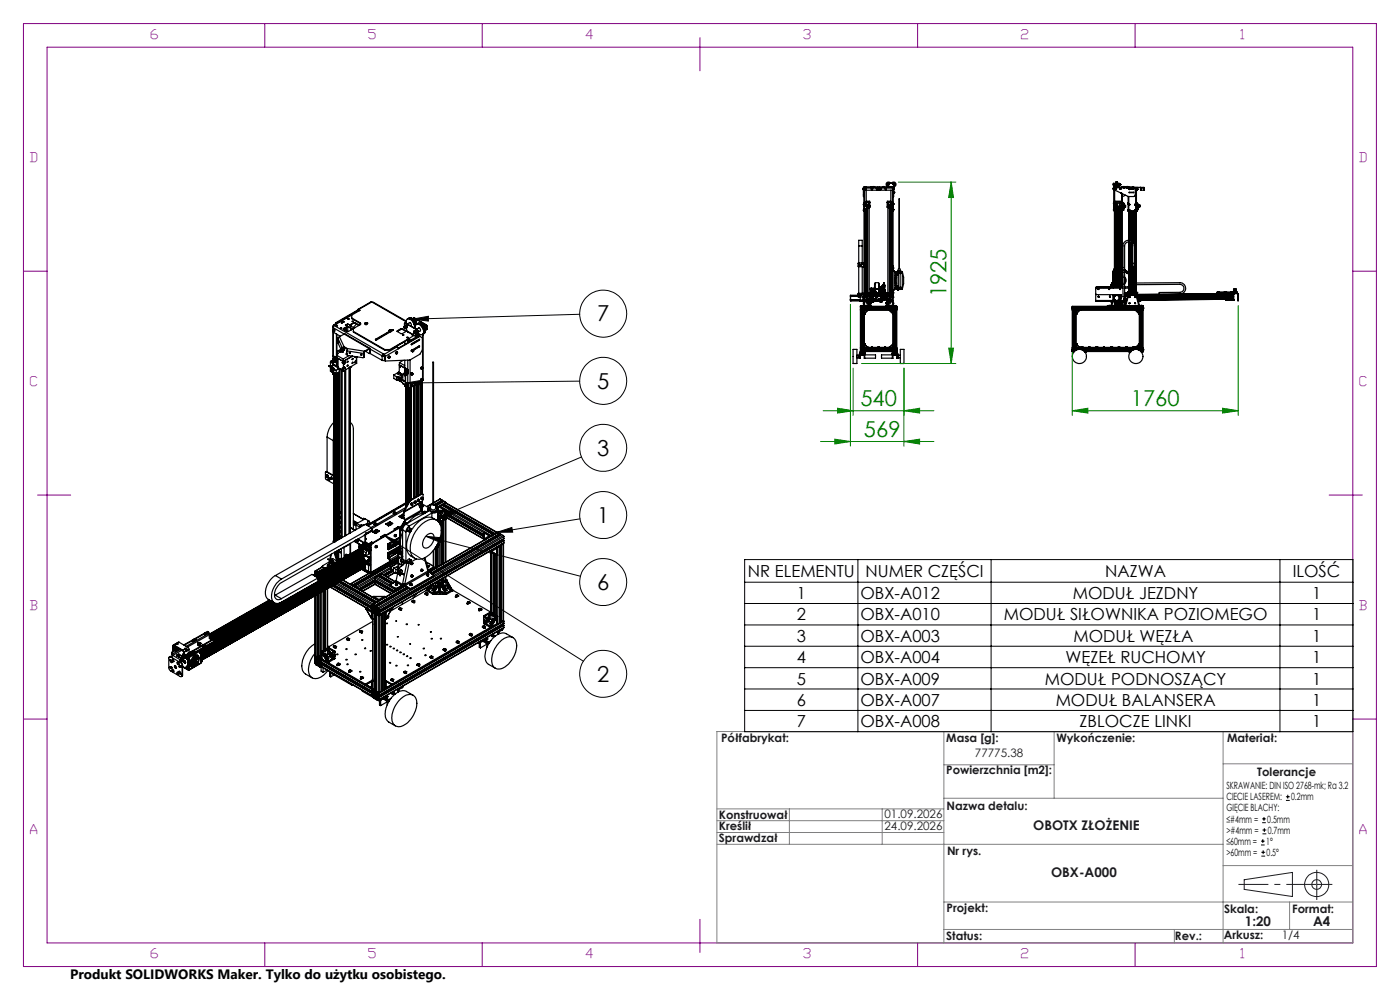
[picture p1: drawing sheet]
<svg xmlns="http://www.w3.org/2000/svg" width="297mm" height="210mm" viewBox="0 0 297 210" stroke-linecap="round" stroke-linejoin="round" font-family="sans-serif">
<defs><g id="words">
<g font-size="4.7" fill="#008000">
<text x="200.8" y="63" transform="rotate(-90 200.8 63)">1925</text>
<text x="182.5" y="86.1">540</text>
<text x="239.9" y="86.1">1760</text>
<text x="183.3" y="92.6">569</text>
</g>
<g font-size="4.7">
<text x="126.7" y="68.2">7</text>
<text x="126.7" y="82.4">5</text>
<text x="126.7" y="96.6">3</text>
<text x="126.7" y="110.9">1</text>
<text x="126.7" y="125.1">6</text>
<text x="126.7" y="144.6">2</text>
</g>
<g font-size="3.5">
<text x="158.7" y="122.4">NR ELEMENTU</text>
<text x="183.6" y="122.3">NUMER CZĘŚCI</text>
<text x="234.5" y="122.4">NAZWA</text>
<text x="274.2" y="122.4">ILOŚĆ</text>
<text x="169" y="127.1">1</text>
<text x="169" y="131.6">2</text>
<text x="182.5" y="127.1">OBX-A012</text>
<text x="182.5" y="131.6">OBX-A010</text>
<text x="213" y="131.6">MODUŁ SIŁOWNIKA POZIOMEGO</text>
<text x="227.6" y="127.1">MODUŁ JEZDNY</text>
<text x="278.3" y="127.1">1</text>
<text x="278.3" y="131.6">1</text>
<text x="169" y="136.1">3</text>
<text x="182.5" y="136.1">OBX-A003</text>
<text x="227.7" y="136.1">MODUŁ WĘZŁA</text>
<text x="278.3" y="136.1">1</text>
<text x="169" y="140.7">4</text>
<text x="182.5" y="140.7">OBX-A004</text>
<text x="226" y="140.7">WĘZEŁ RUCHOMY</text>
<text x="278.3" y="140.7">1</text>
<text x="169" y="145.2">5</text>
<text x="169" y="149.7">6</text>
<text x="182.5" y="145.2">OBX-A009</text>
<text x="182.5" y="149.7">OBX-A007</text>
<text x="221.7" y="145.2">MODUŁ PODNOSZĄCY</text>
<text x="224" y="149.7">MODUŁ BALANSERA</text>
<text x="278.3" y="145.2">1</text>
<text x="278.3" y="149.7">1</text>
<text x="169" y="154.3">7</text>
<text x="182.5" y="154.3">OBX-A008</text>
<text x="229" y="154.3">ZBLOCZE LINKI</text>
<text x="278.3" y="154.3">1</text>
</g>
<text font-size="2.9" x="14.9" y="207.6">Produkt SOLIDWORKS Maker. Tylko do użytku osobistego.</text>
<g font-size="2.8" fill="#800080">
<text x="32" y="8.2">6</text>
<text x="78.2" y="8.2">5</text>
<text x="124.4" y="8.2">4</text>
<text x="170.5" y="8.2">3</text>
<text x="216.7" y="8.2">2</text>
<text x="263.2" y="8.2">1</text>
<text x="6.5" y="34.4">D</text>
<text x="288.5" y="34.4">D</text>
<text x="6.5" y="81.9">C</text>
<text x="288.5" y="81.9">C</text>
<text x="6.5" y="129.4">B</text>
<text x="288.5" y="129.4">B</text>
<text x="6.5" y="176.9">A</text>
<text x="288.5" y="176.9">A</text>
<text x="32" y="203.2">6</text>
<text x="78.2" y="203.2">5</text>
<text x="124.4" y="203.2">4</text>
<text x="170.5" y="203.2">3</text>
<text x="216.7" y="203.2">2</text>
<text x="263.2" y="203.2">1</text>
</g>
<g font-size="2.8" fill="#191924">
<text x="219.2" y="176">OBOTX ZŁOŻENIE</text>
<text x="223" y="186">OBX-A000</text>
<text x="264.1" y="196.5">1:20</text>
<text x="278.6" y="196.5">A4</text>
</g>
<g font-size="2.5" fill="#191924">
<text x="153" y="157.5">Półfabrykat:</text>
<text x="200.7" y="157.5">Masa [g]:</text>
<text x="206.8" y="160.6">77775.38</text>
<text x="224.1" y="157.5">Wykończenie:</text>
<text x="260.3" y="157.5">Materiał:</text>
<text x="200.7" y="164.3">Powierzchnia [m2]:</text>
<text x="266.7" y="164.5">Tolerancje</text>
<text x="152.5" y="173.6">Konstruował</text>
<text x="187.6" y="173.5">01.09.2026</text>
<text x="200.8" y="171.9">Nazwa detalu:</text>
<text x="152.5" y="176">Kreślił</text>
<text x="152.5" y="178.5">Sprawdzał</text>
<text x="187.6" y="176">24.09.2026</text>
<text x="200.9" y="181.3">Nr rys.</text>
<text x="200.8" y="193.5">Projekt:</text>
<text x="259.7" y="193.6">Skala:</text>
<text x="274.1" y="193.6">Format:</text>
<text x="200.7" y="199.3">Status:</text>
<text x="249.3" y="199.3">Rev.:</text>
<text x="259.6" y="199.2">Arkusz:</text>
<text x="271.9" y="199.2">1/4</text>
</g>
<g font-size="2.1">
<text x="260.2" y="167.4">SKRAWANIE: DIN ISO 2768-mk; Ra 3.2</text>
<text x="260.2" y="172.1">GIĘCIE BLACHY:</text>
<text x="260.2" y="169.8">CIECIE LASEREM:</text>
<text x="273.9" y="169.8">0.2mm</text>
<text x="260.2" y="174.5">≤#4mm =</text>
<text x="260.2" y="176.9">&gt;#4mm =</text>
<text x="260.2" y="179.2">≤60mm =</text>
<text x="268.6" y="179.2">1°</text>
<text x="268.9" y="174.5">0.5mm</text>
<text x="268.9" y="176.9">0.7mm</text>
<text x="260.2" y="181.6">&gt;60mm =</text>
<text x="268.7" y="181.6">0.5°</text>
</g>
</g></defs>
<g fill="none" stroke="#000" stroke-width=".25">
<path d="M183.1 40h.1M183.1 40v.1M183.2 39.8v1.9v-1.9M183.2 39.8h.1M183.3 39.8h.1M183.3 39.8v5h.1M183.3 39.7l-.1 .1M183.3 39.7h1.5M183.3 39.7h6.1M183.3 39.7h.1M183.4 39.8h.1M183.4 39.8l-.1 .1"/>
<path d="M183.4 39.9h5.9M183.4 39.9v3.4M183.5 39.7h.1M183.8 39.7h.1M184.8 39.7h.2M184.8 39.7h.1M185 39.7v.6M185 40l.1 .1zM185.1 40v.1M185.2 39.6v.1M185.2 39.6h.1M185.3 39.7h.1"/>
<path d="M185.3 39.6h.1M185.3 39.6v.1M185.9 40l.1 .1zM185.9 40v.1M186.2 39.8v.4M186.2 39.8h.4M186.6 39.8l.1 .4M186.9 40v.1zM186.9 40v.1M187.4 39.6h.1M187.4 39.6v.1M187.4 39.6h.2"/>
<path d="M187.6 39.6v.1M187.7 40l.1 .1zM187.8 40v.1M187.9 39.7v.6M188.4 39.1v.1M188.4 39.2h.1M188.4 39v.1M188.4 39.1h.1zM188.4 39h.1M188.5 39l-.1 .1M188.5 39h.1M188.5 39.6v.1"/>
<path d="M188.5 39.6v-.2l-.3-.1 .1-.4h1.5v.4l-.2 .1v.2M188.5 39.6h1.1M188.6 39v.1M188.6 39.1l-.1 .1M188.9 38.9a.5 .5 0 0 0-.9 0 .5 .5 0 0 0 .5 .7M189 39.7h.1M189.2 38.9a.49 .49 0 0 1 .8 0 .49 .49 0 0 1-.4 .7M189.3 39.8h.2M189.3 39.9h.2M189.3 39.8h.1M189.3 39.9v2.9M189.4 39.8h.1"/>
<path d="M189.4 39.7h-.1v.2M189.4 39.7l.2 .2M189.4 39.8l.1 .1M189.4 39.7v.1M189.5 39.1v.1M189.5 39.8v4.9h-.2M189.5 39.8h.1M189.5 39.2h.1M189.5 39.9h.1M189.6 39.1h.1M189.6 39l-.1 .1M189.6 39h.1"/>
<path d="M189.6 39.6l-4.6 .1M189.6 39.9l-.1 1.8M189.7 39v.1M189.7 39.1l-.1 .1M189.7 39.1h.1M236.1 39.9h.1M236.1 39.9v.1M236.1 40v.1M236.1 39.9h.2M236.2 39v.2M236.2 39.2v.1M236.2 39h.5v.3h-.5"/>
<path d="M236.2 39.2h.1M236.2 39v.3M236.3 39.8v.5l3.1 1.4h1.2l.2-.3v-1.3l-.2-.3h-4.2M236.3 39.8h.1M236.3 39.3v-.4v.4M236.3 39.3v.1M236.3 39.6l.1 .1M236.3 39.6h.1M236.3 39.4h.1M236.3 39.3h.1M236.3 39.4v.2M236.4 39.7v.1"/>
<path d="M236.4 39.7l-.1 .1M236.4 39.7h2.9M236.4 39.6h.9M236.4 39.6v.1M236.4 39.8v4.9M236.5 39.5h.1M236.5 39.5v.1M236.6 39.5v.1M236.7 39h.1M236.7 39.2h.1M236.7 39.6h.1M236.7 38.6h.1"/>
<path d="M236.7 38.6v1M236.7 38.6l.1 .1M236.8 39.5v.1M236.8 38.7h.1M236.8 38.7v.9M236.8 38.7v.8M236.8 39.6h-.1M236.8 39.5h.1M236.9 39.5v.1M236.9 38.7v.8M236.9 38.7h.1M236.9 38.7v.9"/>
<path d="M236.9 38.6v1M236.9 38.6l.1 1M236.9 38.6v.1M237 39h.1M237 39.2h.1M237.1 39.5h.1M237.1 39.5v.1M237.2 39.5h.1M237.2 39.5v.1M237.3 39.3v.1M237.3 39.6h.1M237.3 39.4h.1"/>
<path d="M237.3 39.4v.2M237.3 39.3h.1M237.4 39h-.4v.3l.5-.1M237.4 39l-.1-.1v.4M237.4 39.3v.1M237.4 39.6h-.1M237.4 39h.2M237.4 39v.3M237.4 39.4v.2M237.4 39h.1M237.4 39v.2M237.4 39.1h.1"/>
<path d="M237.5 39.1v.1M237.5 39.1h.1M237.5 39v.1M237.5 39h.1M237.5 39.2h.1M237.6 39.2h.1M237.6 39v.2M237.6 39v.1M237.6 39.1h.1M237.6 39.1v.1M237.9 39.7v.1M237.9 39.7h3.2"/>
<path d="M237.9 39.8h1.6M238.3 39.8h.1M238.3 39.6h.1M238.3 39.6v.1M238.4 39.8h.1M238.4 39.6l.1 .1M238.4 39.6h.1M238.5 39.8h.1M238.5 39.8h-.1M239 39.8h.1M239 39.6h.1M239 39.6v.2"/>
<path d="M239.1 39.8h.1M239.1 39.6h.1M239.1 39.6v.1M239.3 39.7h.2M239.3 39.7h.1M239.5 39.7v.1M239.5 39.7h1.1M240.3 39.7h.1M240.6 39.9h.3M240.9 39.7v.2M240.9 39.9h.2M240.9 39.8h.2"/>
<path d="M240.9 39.9v4.9M241.1 39.8v.1M241.1 39.7l.1 .2M241.1 39.7v.1M241.1 39.9h.1M241.1 40h.1M241.1 39.9v4.8M241.2 40h.1M241.2 39.9v.4M241.3 40v.1M241.3 40v.2M241.3 39.7h1.4l.1 .2"/>
<path d="M241.3 39.8l-.1 .1M241.3 39.7l-.1 .2M241.3 39.8h.6M241.3 39.7v.1M241.9 39.8l.1 .4M241.9 39.8l.1 .1M242 39.9h.8M242 39.9v.3M242.1 40v.1zM242.6 40l.1 .1zM242.8 39.9l-.1 .4-.7-.1M182.2 52.2v-1.2h.7v1.2"/>
<path d="M182.2 52.2v3.6M182.2 56.6v5.6M182.2 52.2h.7M182.2 56.1h.1M182.3 56l-.1 .1M182.3 56h.1M182.3 56v.1M182.3 56.1h-.1M182.5 56.2l.1 .2zM182.5 56.3h.1M182.6 56.3h.1M182.7 56.1h.1"/>
<path d="M182.8 56l-.1 .1M182.8 56h.1M182.8 56.1h.1M182.8 56v.1M182.9 52.2v3.6M182.9 56.6v5.6M183.1 40.2h.1M183.1 40.1h.1M183.1 40.1v.1M183.2 43.4v.1M183.2 43.3h.1M183.2 44.6v.1"/>
<path d="M183.2 44.5h.1M183.2 43.3v.1M183.2 44.5v.1M183.2 40.1h.1M183.2 41.4h.1M183.2 55.8h-1.2v.7l1.2 .1M183.2 56.6h.1M183.2 55.8h.1M183.2 43.5h.1M183.2 44.7h.1M183.2 55.8v.8M183.2 40h.1"/>
<path d="M183.2 40.2h.1M183.3 44.8v17.7M183.4 43.3v.1M183.4 44.3v.1M183.4 43.3h.1M183.4 44.4h.1M183.4 42.9h.3v.4M183.4 44.4v17.5M183.4 43.3h.3M183.4 43.4v.9M183.4 44.8v20M183.4 43.4h.3"/>
<path d="M183.4 44.3h.3M183.4 40.2l6.2 .1M183.4 44.8h.1M183.5 43.3h.1M183.5 44.4h.1M183.5 44.7h.1M183.5 43.2h.1M183.5 44.6h.1M183.5 44.4v.2M183.5 44.8v17.1M183.5 44.6v.1M183.5 44.5l.1 .1"/>
<path d="M183.5 44.5v.1M183.6 40.1h.1M183.6 44.4h.1M183.6 43.3h.1M183.6 43.2l-.1-.2v.3M183.6 43.2h-.1M183.6 44.6h-.1M183.6 40v.1M183.6 40h.1M183.6 44.4v.1M183.6 44.6h.1M183.6 44.6l-.1 .1"/>
<path d="M183.7 43.3v.1M183.7 43.4l.6 .1M183.7 44.3v.1M183.7 44.4h.1M183.7 43.3h.1M183.7 44.7l-.1 17.1M183.7 44.4v18.8M183.7 44.4h-.3M183.7 43.7h-.3h.3M183.7 43.5h.7v.4h-.7zM183.8 42.9l.7 .1M183.8 42.7h.7v.2"/>
<path d="M183.8 43h.7M183.8 44.7l-.4 .1M183.8 40.3v3.1M183.8 44.2v19M183.8 43.6h.1M183.8 43.8h.1M183.8 43.8h.2M183.8 43.8l.1 .3M183.9 42.9v.5M183.9 44.2v19.2M183.9 43.9h.1M183.9 43.6h-.1"/>
<path d="M183.9 43.6h.1M183.9 43.8v.3M184 43.6h.1M183.9 43.5l.1 .1zM183.9 43.7l.1 .1zM183.9 43.8h.1M183.9 44.2v18.7M184 43.8h.1M184 43.5v.4M184.1 44.2v18.7M184.1 43.5v.4M184.3 43.9v.3l-.6 .1"/>
<path d="M184.3 43.9h.2M184.4 43.1h.1M184.4 43.9v18.3M184.4 43.7h.1M184.5 43.9h-.2M184.5 43v.9M186.1 40.3h.1M186.2 40.2l-.1 .1M186.2 40.2h.1M186.7 40.2l.1 .1M186.7 40.2h.1M188.2 43.9h.3"/>
<path d="M188.2 43.9h.9v-.3h-.8v20.6M188.3 43.7h.1M188.3 43.1h.1M188.5 43.9v.3h.6M188.7 43.6v.3M188.7 44.2l-.1 19.8M188.8 43.6v.3M188.8 43.8h.1M188.8 43.6h.1zM188.8 43.6v.1M188.8 43.5l.1 .2M188.8 43.8l.1 .1z"/>
<path d="M188.8 43.6h.1M188.8 43.8h.2h-.2M188.8 43.6l.2 .1-.2-.1M188.8 44.2l.1 19.2M188.8 43.9h.1M188.9 42.9v.5M188.9 43.9h.1M188.9 43.8l-.1 .3 .1-.3M188.9 43.8h.1M188.9 43.6l-.1 .1M188.9 43.6h.1M188.9 43.5l-.1 .2"/>
<path d="M189 42.9h-.8l.8 .1M189 42.7h-.8v1.2M189 40.3v3.1M189 44.2l-.1 19M189 44.6l.1 .1M189 44.7v18.5M189.1 43.7h.3l-.3 .1M189.1 43.3l-.6 .1v.2M189.1 43.2v.1M189.1 44.2v.1M189.1 44.3h.1M189.1 43.2h.1"/>
<path d="M189.1 44.7v17.1M189.1 43.2v-.4h.3v.4M189.1 43.3h.3M189.1 44.7h.2M189.1 43.2h.3M189.1 44.3v17.6M189.1 44.3h.3M189.1 44.2h.3M189.2 44.3h.1M189.2 43.2h.1M189.2 43.2l.1-.3v.3M189.2 43.1v.1"/>
<path d="M189.2 44.5v.1M189.2 44.3v.2M189.2 44.7v17.1M189.2 43.1h.1M189.2 44.5h.1M189.3 44.3h.1M189.3 43.2h.1M189.3 44.6h-.1M189.3 56.8h.1M189.3 56.9h.1M189.3 43.1l-.1 .1M189.3 44.5l-.1 .1"/>
<path d="M189.3 44.3v.2M189.3 44.7h.1M189.4 43.2v.1M189.4 44.2v.1M189.4 44.3h.1M189.4 43.2h.1M189.4 44.7l-.1 17.2M189.4 43.3v.4M189.4 43.8v.4M189.4 44.3v18.2M189.4 56.5h.1M189.4 57.3l.3 .2"/>
<path d="M189.5 57.2v.1M189.5 57.2l-.1 .1M189.5 56.8h.1M189.5 56.9h.1M189.5 40.1h.1M189.5 40.2h.1M189.5 44.4h.1M189.5 44.6h.1M189.5 43.2h.1M189.5 43.4h.1M189.5 40.8h.1M189.5 40.9h.1"/>
<path d="M189.5 57.3h-.1M189.5 57.3l.2 .2M189.5 56.5v.7M189.5 56.8v.1M189.5 44.4v.2M189.5 43.2v.2M189.6 40h.1M189.6 40.2h.1M189.6 40.8h.1M189.6 40.9h.1M189.7 40v.2M189.7 40.8h.1"/>
<path d="M189.7 40.8v.1M189.7 57.5v.1M189.7 57.5l.1 .1M189.7 57.5h.1M189.7 57.6l.2 .1M189.8 57.6h-.1M189.8 57.6l.1 .1M189.9 57.7v.1M189.9 58.9v1.2M189.9 57.8h.1M189.9 57.8v3.4M189.9 57.7h.1"/>
<path d="M189.9 58.9h.3M189.9 58.4v2.2M190 58.3l-.1 .1M190 57.8l-.1 .1M190 57.8v.5M190 58.3h.4M190.2 58.3v2.3M190.3 57.7v.1M190.3 58h.1M190.3 57.8l.1 .2M190.3 57.8v.2M190.3 57.7h.1"/>
<path d="M190.3 58h.2M190.4 58h-.1M190.4 58v.3M190.5 58h.1M190.5 57.7h.1M190.5 57.7l-.2 .1v.2h.7M190.5 57.8v.2M190.5 58.3h-.1M190.5 58.3l-.6 .1M190.5 57.4h.1M190.5 57.6h-.3v.2h-.2M190.5 57.6h-.1"/>
<path d="M190.5 57.4v.2M190.5 57.4v.9M190.6 57.8l-.3-.1v.3M190.6 57.8v3.2M190.6 57.4h.5v.2M190.6 57.4v.4M190.6 57.6h.4M190.7 57l-.2 .1 .2 .3M190.7 57h.1M190.7 42.2h.1M190.7 42.2v14.8M190.8 57l.2 .1-.1 .3"/>
<path d="M191 57.6v.4M191 57.6h.2M191 58h.1M191 57.7h.1M191 57.6h.4M191 58v3M191.1 57.7v.3M191.4 57.6v3.7M191.4 57.6l.3 1.2v1.4l-.3 1.1M235.9 60h.1M235.9 60v.3M236.1 40.1h.1"/>
<path d="M236.1 59.5l.3 .9M236.1 59.5h.1M236.1 40.1h.2M236.2 44.6h.1M236.2 44.4h.1M236.2 43.2h.1M236.2 43.1h.1M236.2 44.4v.2M236.2 43.1v.1M236.3 40.3l.1 4.4M236.4 44.7h.1M236.4 44.5h.1"/>
<path d="M236.4 43.1h.1M236.4 43.2h.1M236.4 57l-.1 .1 .1 .3M236.4 58.5l-.3 1M236.4 57.6h-.3v3.2M236.4 57.4h-.2l-.1 2.1M236.4 42.9h.1M236.4 43.9h1.6M236.4 42.9v.1M236.4 44.6h-.2M236.4 42.9h1.6M236.5 43.6v.1z"/>
<path d="M236.5 43.2v.1zM236.5 43.2h.1M236.5 43.6h.1M236.5 40.3v2.4M236.6 43.7h.1M236.6 43.1h.1M236.6 43.9v16.9M236.7 59.1h.1M236.7 59.6h.1M236.7 40.1h.1M236.7 40v.1M236.7 40h.1"/>
<path d="M236.8 40.1h.1M236.8 40v.1M236.8 43.9v16.9M236.9 43.6l.1 .1zM236.9 43.9v16.9M236.9 43.2v.1zM237 43.2h.1M237 43.6h.1M237 43.2v.1M237 43.6v.1M237 43.9v16.9M237.1 43.9v16.9"/>
<path d="M237.2 43.9v16.9M237.4 43.9v16.9M237.5 43.6h.1M237.5 43.2h.1M237.5 43.2v.1M237.5 43.6v.1M237.6 43.2h.1M237.6 43.6h.1M237.5 43.9v16.9M237.6 43.9v16.9M237.6 40.1h.1M237.6 40h.1"/>
<path d="M237.6 40v.1M237.7 59.1h.1M237.7 59.6h.1M237.7 40l-.1 .1M237.7 40v.1M237.7 40.1h.1M237.8 43.7h.1M237.8 43.1h.1M237.8 40.9h.1M237.8 43.9v16.9M237.8 43.6h.2M237.8 43.2h.2"/>
<path d="M237.9 43.2h.1M237.9 43.6h.1M237.9 41v1.7M238 42.9v.1M238 43.9v16.9M238 58.6h.2M238 58.9h.2M238 42.9h.1M238 43.9h.1M238 44.7h.1M238 57.7h.2M238 44.6h.2"/>
<path d="M238 44.5h.1M238 57.2h.2M238 43.1h.1M238 43.2h.1M238 56.5l.2 .3M238 57.3h.2M238.1 41.1v3.6M238.1 42.8v.1M238.1 42.9h.1M238.1 42.9l.1 .4M238.1 44.7h.1M238.1 44.4h.1"/>
<path d="M238.1 44.3v.4M238.1 43.1h.1M238.2 44.3h-.1M238.2 44.3h.2M238.2 43.3h.2M238.2 44.3h.1M238.2 43.1h.1M238.2 43.2h.1M238.2 44.4h.1M238.2 44.6h.1M238.2 43.1v.1M238.2 44.4v.2"/>
<path d="M238.3 43.8h.1M238.3 43.9h.1M238.3 43.6h.1M238.3 43.7h.1M238.3 43.8v.1M238.3 43.6v.1M238.4 43.6h.1M238.4 43.7h.1M238.4 43.8h.1M238.4 43.9h.1M238.4 43.2l-.2 .1M238.4 43.3h.1"/>
<path d="M238.4 43.2v.1M238.4 43.6v.1M238.4 43.8v.1M238.4 43.6h.4v.3h-.4M238.4 44.3h.1M238.4 43.4h.1M238.4 44.1v.1M238.4 43.3v.1M238.4 44.2h.1M238.4 44.2v.1M238.4 43.4v.7M238.4 44.1h.1"/>
<path d="M238.6 58.8a.94 .94 0 0 1 0 1.4M238.6 59.2v.6M238.6 57.7h.4M238.6 57.2h.1M238.6 57.3h.1M238.6 57.2l.1 .1M238.7 57.3h.1M238.7 57.3l.3 .2M238.8 41.4l-.7 .3M239 57.5v.1M239 57.7v.1M239 57.6h.4l-.2 .1"/>
<path d="M239 57.6l.1 .3M239.1 57.9l.3 .3M239.2 57.8l-.1 .1M239.2 57.8l.2 .2M239.2 44.5h.1M239.2 43.3h.1M239.2 43.1h.1M239.2 57.7v.1M239.2 44.5v.2M239.2 43.1v.2M239.2 44.7h.1M239.2 57.7l.2 .3"/>
<path d="M239.3 41.7v3.1h1.6M239.4 51.3v11.3M239.5 56.5l.1 .1M239.5 41.7l-.1 9.3M239.5 40.8h1zM239.5 40.1v.1M239.5 44.8v6.2M239.5 51.4v4.4M239.5 56.6v6M239.6 55.8l-.1 .1M239.6 56.4v.1M239.6 55.9h.1"/>
<path d="M239.6 44.6h.1M239.6 43.4h.1M239.6 40.1v.1M239.6 55.8h.6M239.6 40.1h.1M239.6 43.4v.1M239.6 55.9v.1M239.6 56.4h.1M239.6 56.5h.1M239.6 44.5v.1M239.6 44.5h.1M239.6 43.3v.1"/>
<path d="M239.6 43.3h.1M239.6 40.2h.1M239.7 40.1h.8l-.9 .1M239.7 44.8v6.2M239.7 51.4v4.4M239.7 56.6v6M240 56.4v.1M240 44.8v6.3M240 51.5v4.3M240 56.6v6M240 55.9v.1M240 55.9h.1"/>
<path d="M240 56.4h.1M240.1 55.9l-.1 .1M240.1 56.4l-.1 .1M240.1 44.8v6.4M240.1 51.6v4.2M240.1 55.9h.1M240.1 56.4h.1M240.1 56.6v6M240.1 51.7v4.1M240.2 56.6v-4.4a.83 .83 0 0 0-.8-.9 .83 .83 0 0 0-.8 .9v11.8M240.3 44.8v6.6M240.3 56.6v6"/>
<path d="M240.5 44.8v6.8M240.5 56.6v6M240.6 55.8v.1M240.6 55.8l.1 .1M240.6 56.5v.1M240.6 55.8v-3.6a1.2 1.2 0 0 0-1.2-1.2 1.2 1.2 0 0 0-1.2 1.2v10.8h.3M240.6 56.5h.1M240.6 55.9h.1M240.6 55.9v.6M240.7 56.5l-1.1 .1M240.7 56.2h.1M240.7 56.4h.1"/>
<path d="M240.7 56h.1M240.7 55.9v.6M240.7 44.8v11.2M240.7 56.4v6.2M240.8 56.2h.1M240.8 56.4h.1M240.8 56h.1M240.8 56.2v.2M240.8 56v.2M240.8 43.4h.1M240.8 44.6h.1M240.8 43.4v.1"/>
<path d="M240.8 44.8v11.2M240.8 56.4v6.2M240.8 43.3v.1M240.8 44.5v.1M240.9 44.8v17.8M240.9 44.8h.2M241 44.8v17.8M241.1 43.3h.1M241.1 44.7v.1M241.1 44.8h.1M241.1 40.3h.1M241.1 42.9h.1"/>
<path d="M241.1 40.2h.1M241.1 40.2l.1 .1M241.1 44.5h.1M241.1 43.1h.1M241.2 44.3l-.1 .1M241.2 43.3h.2M241.2 44.3h.2M241.2 43.3h.1M241.2 40.2h.1M241.2 44.5h.1M241.2 44.5v.2M241.2 43.1v.2"/>
<path d="M241.2 44.7h-.1M241.2 43.1h.1M241.3 43.6h.1M241.3 43.8h.1M241.3 43.6l.5-.1v.4l-.4-.1M241.3 40.2h.1M241.4 43.5h.1M241.4 43.6h.1M241.4 43.7h.1M241.4 43.8h.1M241.4 43.3v.1M241.4 43.5v.1"/>
<path d="M241.4 43.7v.1M241.4 44.4h-.3M241.4 43.3h.1M241.4 44.3v.1M241.4 44.3h.1M241.4 43.7l-.1 .1M241.4 43.4h.1M241.4 43.4v.9M241.6 43.7h.1M241.7 43.6h.1M241.7 43.7h.1M241.7 43.5v.4"/>
<path d="M241.7 43.5h.1M241.7 43.8h.1M241.7 43.5v.1M241.7 43.7v.1M242 40.2h.1M242 40.2l.1 .1M242.1 40v.1M242.6 40v.1M70.1 78.7l.6 .4M70.1 78.7l.5 .3M70.1 76.8v1M70.1 77.9v.8"/>
<path d="M70.1 76.8l.5 .3M70.2 76.6l-.1 .2M70.2 76.6l.5 .3M70.3 77.8l-.6-.2 .6 .4M70.3 77.7l.5 .3v.9M70.3 77.7v.7l.2 .2M70.3 77.7l.4-.3 1.3 .8M70.4 78h.1M70.5 78l.2 .2M70.5 78.5v.1M70.5 78.1l.1 .1M70.5 78.1h.1"/>
<path d="M70.5 77.9l-.1 .1M70.5 78.3l-.1 .1M70.6 78.1h.1M70.6 78.5v.1M70.6 78.5h.1M70.6 76.4l-.4 .2M70.6 78.1h-.1M70.6 78.5h-.1M70.6 78.6h-.1M70.6 78.6h.1M70.6 76.4h.1M70.6 70.1l.2 .2"/>
<path d="M70.6 78l.1 .2M70.6 78.1v.1M70.6 78.4l.2 .1-.2 .2h.2M70.6 78l-.2-.2v.2M70.6 78.4l-.2-.1v.1M70.6 76.3h.2v.3zM70.6 79.1l.2 .1v.2zM70.6 78h-.1M70.6 78.4h-.2M70.6 69.5l7.7 4.4M70.6 69.5v.7l.2 .3 1.4 .8M70.6 76.2v.3l.2 .1"/>
<path d="M70.6 79.1v.2l.2 .1M70.6 79.1h.1M70.6 69.9v.2M70.6 77.1l.1 .2M70.6 79l.1 .1M70.6 79.3l.4 .3M70.6 76.2l.3-.1 .1 .2v.1l-.2 .2M70.6 79.3h.2M70.6 69.9l.2-.1 .2 .2-.2 .3M70.6 76.2l.3 .3M70.6 69.9l.2 .2v.2M70.6 69.2v.1"/>
<path d="M70.6 70.3v5.9M70.6 76.4h.2M70.6 79v.1M70.6 76.4l.1 .1M70.7 77.1l.1 .2M70.7 79h.1M70.7 78.2h.1M70.7 78.6h.1M70.7 76.6v.1M70.7 77.1h-.1M70.7 76.5l.2 .1M70.7 79h-.1"/>
<path d="M70.7 78.9v.1M70.7 78.9l-.1 .1M70.7 78.9l.9 .5h.1M70.7 75.6h-.1M70.7 76.9l-.1 .2M70.7 69.1l-.1 .2M70.7 69.1h.1M70.7 79.1l.2 .2M70.7 70.4v5.1M70.7 76.9v.3M70.7 79v.1M70.7 77.3l.9 .5"/>
<path d="M70.7 75.6l.3 .1M70.7 79.2l.1 .1M70.7 79.2l-.1 .1M70.8 75.5l-.1 .1M70.8 76.4h.1M70.8 76.4l-.1 .1M70.8 79.3h.1M70.8 70.1h.1M70.8 70.1v.1M70.8 79.5v35.2M70.8 77.3h-.1M70.8 75.5l.3 .2"/>
<path d="M70.8 78.2l.5 .4M70.8 78.9l.5 .4M70.8 76.5h-.1M70.8 70.1l-.1 .1M70.8 70.2h-.1M70.8 75.9h.1l.1 .3M70.8 75.9v.2M70.8 79h-.1M70.8 69l-.2 .5M70.8 75.8l.2 .4M70.8 76.6h.1M70.8 79.4h.1"/>
<path d="M70.8 75.9h.1M70.8 79l-.1 .1M70.8 69l10.5 6.1M70.9 76.5l-.1 .1M70.9 79.3l-.1 .1M70.9 76.6l.2 .1M70.9 79.4h.1M70.9 76.1v.1M71 76.5h.1M71 76.5l-.1 .1M71 69l-.2-.1-.1 .2M71 79.1v.2"/>
<path d="M71 79.3l-.2 .1M71 79.6v34.7l.1-.1M71 76.5l.2 .1M71 69h-.2M71 79.6v34.6M71 75.7l.2 .2M71.1 75.7l.1 .2M71.1 76.8l-.4 .3M71.1 76.7v.1M71.1 79.7v34.5M71.1 75.7h-.1M71.1 76.7l-.4 .2"/>
<path d="M71.1 79.6h.1M71.2 76.6l-.1 .1M71.2 79.6h-.2M71.2 79.6h.1M71.2 75.9v.7M71.2 79.2v.4M71.2 75.9h.1M71.2 76.6h.1M71.2 79.6v.1M71.2 76.6l-.1 .2M71.2 79.6v34.8M71.3 68.4l-.2 .3"/>
<path d="M71.3 68.4l.1 .1M71.3 79.6l-.1 .1M71.3 69l.3 .1zM71.3 77.6h.1M71.3 78.6v.7M71.4 77.6h.1M71.4 70.8v6.8M71.4 79.3v35.2M71.4 79.6l.1-.1-.3 .2M71.4 69.1h.1M71.4 68.5l-.1 .1M71.5 74.8l.1 .1"/>
<path d="M71.5 75.1h.1M71.5 75.4l1.3 .8M71.5 75.9l1.3 .8M71.5 70.9v6.8M71.5 79.4v35.2M71.6 77.8l.1 .2M71.6 77.8h.1M71.6 74.9l.1 .1-.2 .1M71.6 74.9v.2M71.7 71.8v1l.9 1.9v-.1M71.7 71.8l.9 2.1M71.7 79.3l-.1 .1"/>
<path d="M71.7 78l1.1 .7M71.7 76v1.8M71.7 78v.1M71.7 79v.4M71.7 76.1l1.1 .6M71.7 78h.1M71.7 79.3v.1M71.8 78.1h.1M71.8 79v35.5M71.8 72.3l.1 .3zM71.9 74.5l.1-.1a.21 .21 0 0 1 .4 0 .21 .21 0 0 1 0 .3 .21 .21 0 0 1-.4 0zM72 78.2v.7l-.7 .4"/>
<path d="M72 78.2l-.7 .4M72 71.4l1.2-.6 5.3 3.1M72 71.4l-.3 .4M72 71.4l1 2.1M72 74.7h.3M72 78.2v36.1M72.1 78.2v36.1M72.2 69.6h.3zM72.3 69.6h.2M72.3 74.1l-.8 .4M72.4 74.4v.2M72.4 68.4l.3 .1z"/>
<path d="M72.5 73.8v.2zM72.5 68.5h.1M72.5 78.4v35.7M72.6 78.1l.1 .2zM72.6 73.9h.2M72.6 73.9v.7M72.7 76.9h-.1M72.7 78.1h-.1M72.8 68.2l.2 .1h-.2zM72.8 74.6l-.2 .1M72.8 74h.3M72.8 74.3h.2"/>
<path d="M72.8 68.3h.2M72.8 73.9v.7M72.8 76.2v.5M72.8 74.6h-.2M72.8 78.7h.1M72.8 76.7v2M72.8 76.6l.1 .1M72.9 76.7h-.1M72.9 69.7l-.1 .2 .9 .4 1-.4-.1-.2M72.9 69.8h-.1M72.9 69.7v.1M73 73.5l-.4 .4"/>
<path d="M73 73.7l-.2 .2M73 73.5l.7 .4M73 73.5v.2M73 73.7l.7 .3M73 73.7l-.2 .1M73 77l.1 .1M73 77.8l.1 .1M73.1 74v.3h-.3M73.1 74v.3M73.2 78h.1l-.1 .2zM73.2 69.8v.3M73.2 78.5v35.2"/>
<path d="M73.2 76.8h.1M73.2 78l.1 .1M73.3 68.9l.3 .1zM73.3 69h.2M73.3 78.4v35.2M73.5 69h.1M73.5 69.5v.7M73.5 75.2h.1M73.6 75.2l.2 .2 3.2 .5 .2-.2M73.6 74.9l-.2 .1 .1 .2M73.6 75.1l-.2 .1M73.6 69.3h.3"/>
<path d="M73.6 69.4h.3M73.6 75.2h-.1M73.6 75.2h.1M73.6 69.3v.1M73.6 74.4v.8M73.6 74.4l3.6 .6M73.6 69.3l-.7 .4M73.6 69.4l-.7 .4M73.6 67.4l-2.8 1.5M73.6 67.4l-2.6 1.6M73.7 73.9l-.1 .5M73.7 76.7l.1-.1-.1 .3z"/>
<path d="M73.7 68.7l.2 .1h-.2zM73.7 68.8h.2M73.7 73.9l3.6 .6M73.7 76.6l.1 .1M73.7 77.5h.1M73.8 68.8v.1M73.8 69.3v1M73.9 67.7h.1M73.9 69.3v.1M73.9 69.3l.7 .4M73.9 69.4l.7 .4M74 78v35.2"/>
<path d="M74 75.4l-1.2 .8M74.1 74.8l.2 .1M74.2 78v35.1M74.3 77.9l-.1 35.2M74.3 68.9v.2l.7 .4h.4M74.3 69h.1M74.3 68.9v.1M74.4 77.8h.1M74.4 77.8l-.1 .1M74.4 68.9v.2M74.4 69.7v.3M74.5 69.7v.2l.1-.1"/>
<path d="M74.5 77.8h-.1M74.5 68.9v.3M74.5 77.7v.1M74.5 77.8l-.2 .1M74.6 67.4l1.8 1.1M74.6 66.8v.8l1.8 1M74.6 66.8l-1 .6M74.6 69.8h.1M74.6 69.7v.1M74.7 77l.2-.2-.1 .3zM74.7 68.1h.3zM74.7 75.5l-1.9 1.2"/>
<path d="M74.8 68.2h.1M74.8 76l.1 .2-.2 .1zM74.8 75.6l-1.9 1.1M74.8 76l.1 .1M74.8 76.8l.1 .1M75 70.3l6.6 3.8M75 68.5h.4M75 68.6h.4M75 68.5l-.7 .4M75 68.5v.1M75 68.6l-.7 .4M75.2 75.6h.2"/>
<path d="M75.3 76.8h.1M75.4 68.5l.7 .4M75.4 68.5v.1M75.4 68.6l.7 .4M75.5 75.7l-.1 .2 .2-.2M75.5 76.4l.1 .1M75.6 75.7h.1M75.6 68.7l-.6 .8M75.7 75.7v1.4l-2.8 1.6M75.8 65.8l.2 .1M75.8 65.8l-4.5 2.6M76 65.9l-4.6 2.6"/>
<path d="M76.1 68.9v.2M76.1 69h.1M76.1 68.9v.1M76.1 65.6l-.3 .2M76.1 65.8l-.1 .1M76.1 65.6l.3 .2-1.8 1M76.1 65.6v.2M76.1 65.8l.2 .1M76.2 65.9h.1M76.4 68.5l.1 .1-.1 .3-1.4 .8v.7l6.6 3.9M76.4 68.6l.1 .1M76.4 68.5v.1"/>
<path d="M76.5 75.2l.3 .1M77.2 75v.7M77.3 75.6l-.1 .2M77.3 74.9l-.1 .1M77.3 75.6l-.1 .1M77.3 74.9v.7M77.3 74.5l-.1 .5M77.3 74.6v.3M77.3 74.5v.1M77.5 74.5l.8 .5 .2-.1M77.6 68.6h.1M77.6 68.5v.1"/>
<path d="M77.6 68.5h.2M77.7 68.6h.1M77.8 68.5v.1M77.8 68.5l-.1 .1M77.9 68.6h.1M77.9 68.6l-.2 .1-.3-.1M78.3 73.9h.2l.1 .2M78.3 74l.2 .1M78.3 73.9l-1 .6M78.3 73.9v.1M78.3 74l-1 .6M78.5 74.1v.8"/>
<path d="M78.5 75l2.6 1.4M78.6 74.8l-.2 .2M78.6 74.1h-.1M78.6 74.1v.7M78.6 74.8l-.1 .1M78.6 74.1l2.5 1.4M78.9 64.1l-.2-.1-2.8 1.6M78.9 64.1l-2.8 1.5M78.9 64.1l.2 .1M79.1 64.2l.1-.1 7 4M79.1 64.2l7 4.1M81.1 75.5h.5"/>
<path d="M81.1 76.4h.5M81.1 75.5v.9M81.2 75.5h.3M81.2 75.5h-.1M81.3 75.1l-.2 .4M81.3 75.2l-.1 .3M81.3 75.1v.1M81.3 75.1l.2 .1M81.3 75.2l.2 .1M81.5 75.5h.1M81.5 75.2l.2 .4M81.5 75.3l.1 .2"/>
<path d="M81.5 75.2v.1M81.6 75.4l-.1 .1M81.6 75.5v.9M81.6 75.5h.1M81.6 74.1h1.1M81.6 74.1v.2M81.6 75.5l.1 1.1M81.6 74.3h1.1M81.6 75.5l.1 .1M81.6 76.4h.1M81.7 75.6v1M82.5 70.2l.1-.2 .3 .2"/>
<path d="M82.5 70.2h.1M82.5 70.3h.4M82.5 75.7h.2l-.1 .3zM82.5 70.2h.4M82.5 70.2v.1M82.5 70.3l-2.8 1.7M82.5 75.8h.2M82.5 75.8l.1 .1 .1-.1M82.5 75.8l.1-.1 .1 .1M82.5 70.4l-2.8 1.7v-.1M82.6 70.5h.1M82.7 75.9l-.2 .1"/>
<path d="M82.7 75.6v.3M82.7 70.2h.1M82.7 75.6h-.4v.2l.2 .2M82.7 75.6l-.2 .1v.3M82.7 70.1v.1M82.7 74.1v.2M82.7 70.1h.1M82.7 70.4l-2.8 1.7h-.3l.1-.1M82.8 70.2h.1M82.8 70.1v.1M82.8 70.1l-.1 .1M82.9 70.2h.1"/>
<path d="M82.9 70.2v.1M83.2 69.9h.3l-.1 .2M83.2 70.1h.2M83.2 69.9l-.3 .2M83.2 69.9v.2M83.2 70.1l-.3 .1M83.4 70.1l-.5 .2M83.5 79.5l.6 .4M83.5 79.5l.7-.3 1.2 .7M83.5 79.5v.8l.6 .3M84.1 74.8h.2l-.1 .3zM84.1 79.9v.7"/>
<path d="M84.1 79.9h.4M84.1 74.9l.1 .1 .1-.1M84.2 74.8l.1 .1M84.2 74.9h.1M84.2 74.8v.1M84.2 75l-.1 .1M84.3 74.7l-.1 .3M84.3 73.5l.2 .5M84.3 74.7l-.3-.1-.1 .2 .2 .3M84.3 74.7l-.2 .1v.3M84.3 73.5l-2.8 1.7M84.3 70.2v.1l.8 .5h.2l.8-.5v-.1"/>
<path d="M84.3 70.3h-.1M84.3 70.2v.1M84.4 79.3l.1-.3 .8 .5M84.5 79h.1M84.5 74l-2.8 1.6M84.5 79.9v.1M84.5 79.9l.5 .3M84.6 80h-.1l.1 .2M84.6 80l.1 .1M84.6 79h-.2M84.6 79l.8 .5M84.7 77.4v1.7"/>
<path d="M84.7 77.4l1.1 .7M84.7 77.4h.1M84.7 76.9v.5M84.7 76.9l1.2 .7M84.7 77.4l1.2 .7M84.8 77.8l.1 .2zM84.8 79.1l.1 .1M84.9 77.8h-.1M84.9 79l-.1 .1M85 69.7h.4M85 69.9h.4M85 69.7v.2"/>
<path d="M85 69.7l-.7 .5M85 69.9l-.7 .4M85.1 79.6l.1 .1M85.1 79.6h.1M85.1 79.7h.1M85.1 79.6v.1M85.2 79.7h.1M85.2 79.6l-.1 .1M85.4 69.7v.2M85.4 69.7l.7 .5M85.4 69.9l.7 .4M85.4 79.5h.1"/>
<path d="M85.4 79.5h-.1M85.4 79.4l-.1 .1M85.4 71l.3 .1h-.2zM85.4 71.1h.2M85.4 79.4l.6 .4M85.4 79.9l-.4 .3M85.4 79.9v.7M85.5 76.4l-.8 .5M85.6 79.2l-.2 .2M85.6 79.2l.5 .3M85.7 69.3v.2l.6 .3M85.7 69.5h.1"/>
<path d="M85.7 69.3v.2M85.8 69.3l.2 .1-.1 .1M85.8 72.5h.1M85.8 69.3v.1M85.8 72.5l-1.7 .9 .2 .1M85.8 69.3h.3l-.1 .3M85.8 69.3h.1M85.8 69.4l-.1 .1M85.8 69.3h-.1M85.8 78.1v1M85.9 68.5h.1M85.9 78l-.1 .1"/>
<path d="M85.9 72.4v.7M85.9 76.4v2.7M85.9 69.1h.1M85.9 79l-.3 .2M85.9 79h.1M85.9 69.6h.1M85.9 78.9h.2v.3zM86 78.8v.3l.2 .1M86 69l-.1 .1M86 68.6h-.2v.7M86 78.8l.2 .1v.3M86 69h.3"/>
<path d="M86 69v.1M86 68.6l2.5 1.4M86 69.6l.3 .1v.5M86 79h.1M86 79.8v1.8M86 79v.1M86 78.2h.1M86.1 69.5h.1M86 69.1h-.1M86 69.1l.2 .2M86 69.1h.1M86 68.5v.1"/>
<path d="M86 68.5l2.5 1.4M86 79.7v.1M86 79.7v1.9M86 79.2l.1 .1h.2M86.1 78.2l-.1 .6M86.1 70.3h.1M86.1 79h.1M86.1 70.2v.1M86.1 69.5l.1 .1M86.1 78.2l.3 .2M86.1 78.2h.1M86.1 79.2h-.1"/>
<path d="M86.1 79h-.1M86.1 79.5l-.1 .3M86.1 79.6l-.1 .1M86.1 78.7l.3 .2-.1 .2M86.1 79l-.1 .1M86.1 79.5v.1M86.1 78.7l-.1 .1M86.1 79.1h-.1M86.1 69h.2M86.1 78.5l.2 .1 .1 .3M86.1 78.5v.2M86.1 69.1l.1 .2"/>
<path d="M86.1 78.2l.4 .1M86.2 79.2h.1M86.2 69.3l.1 .1M86.2 69.3v.2M86.2 69.5h-.1M86.2 69.5v.1M86.2 68.6a.68 .68 0 0 1 .3-1 .68 .68 0 0 1 1 .5l.4 .8v.7M86.2 78.4l.2 .4M86.2 78.5h-.1M86.3 70.2l1.9 1.2M86.3 70.2l1.9 1.1M86.3 69.4l-.1 .1"/>
<path d="M86.3 78.7v.1M86.3 79.3h.1M86.3 69.1l.1 .2M86.3 71.5l.3 .1h-.2zM86.3 71.6h.2M86.3 79.1l-.1 .1M86.3 69l.1 .3M86.3 69l-.2 .1M86.4 79.1l-.1 .2M86.4 79.1h.1M86.4 79.1l.1 .1M86.4 72.1l.1 .1"/>
<path d="M86.4 68.7l.6-.2 .3 .4-.2 .2M86.4 78.4l.1 .2M86.4 69.3v.1M86.4 67.7h.1M86.4 69.3l-.1 .1M86.4 69.3l-.2 .3M86.4 79.3v.1M86.4 79.3l-.3 .2M86.4 79.4l-.3 .2M86.5 78.3l.1 .2M86.5 78.3l-.1 .1M86.5 72.1l.1 .1"/>
<path d="M86.5 79.2l-.1 .1M86.5 72.2h.5M86.5 70.5h.2M86.5 72.2v.5M86.5 76.4v1.9M86.5 78.6v.6M86.5 79.4v2M86.5 70.4v.1h.2M86.6 79.2l-.2 .2M86.6 78.5v.7M86.6 78.5l-.1 .1M86.6 79.2h-.1"/>
<path d="M86.6 67.6a.95 .95 0 0 1 1.4 .7l.2 .6M86.6 72.2h.3M86.6 72.2h-.1M86.7 71.8l.3 .4M86.7 71.9l.2 .3M86.7 67.5h.1M86.7 71.8l-4 2.3M86.7 71.8v.1M86.7 71.9l-4 2.4M86.8 67.6a1.42 1.42 0 0 1 1.1 2 1.6 1.6 0 0 0-1.4-2v.1M86.8 67.5a1.42 1.42 0 0 1 1.5 1.4M86.9 72.2h.1"/>
<path d="M86.9 67.6a1.49 1.49 0 0 1 1 1.8M87 76.4l-5.3 .2M87 72.2v.2M87 76.4v5.9M87 67.7a1.52 1.52 0 0 1 .9 1.6M87.3 74.4h.1M87.3 67.9l.4 .5 .2 .6M87.3 74.4v.1M87.3 74.3v.2M87.3 74.5l.2 .1M87.4 79.4h.1M87.4 79.4l.1-.1v.1"/>
<path d="M87.4 79.3l-.1 .1h.2M87.4 70.9v.1h.2M87.4 71h.2M87.4 79.3l.1 .1M87.5 79.2l.1 .2-.3 .1M87.5 79.2l-.3-.1-.1 .1v.2l.2 .1M87.5 79.2l-.2 .1v.2M87.6 74.5h.1M87.6 74.4l-.1 .1h.2M87.6 74.5l.1-.1v.1M87.6 74.4v.1M87.6 74.4l.1 .1"/>
<path d="M87.6 74.4h.1M87.7 74.3v.2l-.2 .1M87.7 74.3l-.2-.2-.2 .4M87.7 74.3l-.2 .1v.2M87.7 70.4h.4l-.2 .3M87.7 70.5l.2 .2zM87.7 70.5h.2l-.1 .2M87.8 70.7h.1M87.8 70.3h.1M87.8 67.9a.34 .34 0 0 1 .5 .1 .34 .34 0 0 1-.1 .5M87.8 71.1l-1.1 .7M87.9 67.5h-.2v.2"/>
<path d="M87.9 67.5l2.4 1.4M87.9 70.2l-.1 .1M87.9 70.2h.4M87.9 70.2h.1M87.9 67.4l-.2 .1M87.9 67.4v.1M87.9 67.4l2.5 1.5M88 70.7h.1M88 70.2l-.2 .1M88 70.2l.2 .2M88 70.2l.1 .1M88 70.7h.2"/>
<path d="M88.1 69.7h.1M88.1 70.1l.1 .1M88.1 70.3l.1 .1M88.1 69.5l-.1 .1h.1M88.2 70.4v.1M88.2 70.4v.2M88.2 70.6l-.2 .1M88.2 70.6v.1M88.2 69.7a.68 .68 0 0 1 .3-1 .68 .68 0 0 1 .9 .5 1.25 1.25 0 0 1 .1 1.8l-.5-.1-.3-.2M88.2 71.3l.2 .1M88.2 70.5v.1M88.3 70.2l.1 .2"/>
<path d="M88.3 71.2l.1 .1M88.3 71h.2M88.3 71h.1M88.3 70.2l-.2 .1M88.3 71.2l-.1 .1M88.3 70.9v.3M88.3 69.8l.5-.2 .3 .2 .1 .4-.5 .2M88.3 70.5l-.1 .2M88.4 70.5h-.1M88.4 68.8a1.42 1.42 0 0 1 1.2 2.1M88.4 70.4l-.2 .1M88.4 70.4l-.1 .1"/>
<path d="M88.4 71.3v.1M88.5 70l.2 .3M88.5 71l-.3-.1v.4M88.5 68.7a1.12 1.12 0 0 1 1.6 1l.1 .6-.5 .8M88.5 69.9l.2 .4M88.5 69.9v.1M88.7 70.9l-.2 .1M88.7 70.3v.6M88.7 68.6a1.42 1.42 0 0 1 1.3 2.2M88.7 68.7a1.36 1.36 0 0 1 1.2 2M88.7 70.9l-.1 .1M88.7 70.9h.1"/>
<path d="M88.7 70.3h.1M88.8 72.1l.1 .1M88.8 72.1l-1.6 1h.1M88.8 73.5l.1 .1M88.8 73.5l-1.2 .7M88.9 68.7a1.49 1.49 0 0 1 1 1.8M88.9 73.4v.2M88.9 72l-1.6 .9v.2M88.9 72v.2M88.9 72l-.1 .1M88.9 73.4l-.1 .1M88.9 73.6l-1.2 .7"/>
<path d="M88.9 73.4l-1.3 .8M88.9 72.2l-1.6 .9M89 68.8a1.58 1.58 0 0 1 .9 1.6M89 70.9l-.6 .4M89.1 71.4l-4.6 2.6M89.1 71.4l.5 .3M89.1 71.4l-.1-.1-4.5 2.6M89.1 70.9l-.7 .5M89.2 71l-2.2 1.2M89.2 69l.3 .3 .4 .8M89.5 78.1v.1M89.5 78.1l.1-.1v.2"/>
<path d="M89.5 78.2h.1M89.5 78.1l.1 .1M89.5 78.1h.1M89.6 74.2l-.5 .9-2.1 1.3M89.6 78.2h-.1M89.6 78l.1 .2-.3 .1M89.6 78h-.3l-.1 .1 .2 .2M89.6 78h-.1l-.1 .3M89.6 70.9v.1M89.6 70.9v7.1M89.6 78.2v2.2M89.7 70.9v9.7l-2.7 1.7"/>
<path d="M89.8 69a.35 .35 0 0 1 .5 .2 .35 .35 0 0 1-.2 .4M89.9 70.8h.1M90.2 69.8h.3M90.3 68.9l.2 .3M90.4 68.9l.2 .3M90.4 68.9h-.1M90.5 69.2v.6M90.6 69.8l-.1 .1M90.6 69.2v.6M90.6 69.2h-.1M90.6 69.8h-.1M91.8 76.9l.1 30.2 .1-30.2"/>
<path d="M91.8 76.8l.2 .1zM180.4 63.6h.1M180.4 63.7h2.1M180.4 62.9h1.6M180.4 63.6h2v.2M180.4 63.6h1.9M180.4 62.7h1.6M180.4 62.7v.1M180.4 62.9v.7M180.4 63.6v.1M180.4 62.8v.1M180.4 63.8h.1"/>
<path d="M180.4 63.7v.1M180.4 62.6v.1M180.4 62.6h1.6M180.4 63.6h2M180.4 62.8h1.6M181 74.1h.8v3h-.8zM181.8 75.3h.4v.6h-.4M182 62.8l-1.6 .1M182.2 62.5h.2l-.2 .1zM182.2 75.8h.1M182.2 75.5h.1M182.2 62.5l.1 .1z"/>
<path d="M182.3 62.5h.1M182.3 63.7v.1M182.3 63.7h.1M182.3 62.6h.1M182.4 75h.1M182.4 75h1.1M182.4 63.8h.1M182.4 74.9h.1M182.4 74.8v.2M182.4 62.7l.2 .1zM182.4 74.8v.1M182.5 62.7l.1 .1z"/>
<path d="M182.5 63.8h.1M182.5 62.7h.1M182.5 63.8h.4M182.5 63.7h.4M182.5 63v.8M182.5 74.7v.1M182.5 74.8l-.1 .1M182.5 74.7l-.1 .1M182.5 74.6h.2M182.5 74.6l.3 .1M182.5 74.6v.1M182.5 74.5l.1 .1"/>
<path d="M182.5 74.3h.1M182.5 74.1h.1M182.5 65.7l.1 .1M182.5 65.5h.1M182.5 65.3h.1M182.5 65.5v.2M182.5 74.3v.2M182.6 74.4h.1M182.6 74.5h.1M182.6 73.9h.1M182.6 74.3h.1M182.6 74l.2 .1v.2h-.2"/>
<path d="M182.6 74h.1M182.6 65.6h.1M182.6 65.7h.1M182.6 65.1h.1M182.6 65.2l.2 .1-.1 .3-.1-.1M182.6 65.2h.1M182.6 74.1h.1M182.6 65l-.1 .3M182.6 73.9l-.1 .2M182.6 65.5h.1M182.6 65h.1M182.6 74.6l-.1 .2"/>
<path d="M182.6 65.8v8M182.6 73.8l-.1 .1M182.6 73.8v.1M182.6 65.2v.1M182.6 65.3h.1M182.6 65h-.1M182.6 64.9v.1M182.6 74v.1M182.6 74.6h.6M182.6 65.7l.6 .1M182.6 75.2l.7 .1v.7h2.4v-.7h-2.3M182.7 75.2h.1"/>
<path d="M182.7 74.4h.1M182.7 74.5h.1M182.7 73.9h.1M182.7 73.8v.1M182.7 65.6h.1M182.7 65.6v.1M182.7 65.1h.1M182.7 65h-.1M182.7 65h.1M182.7 62.5l.1 .1zM182.7 65v.1M182.7 74.4v.1"/>
<path d="M182.8 62.5h.1M182.8 74.5h.1M182.7 73.9v.1M182.7 65.6l.1 .1zM182.7 65.1l.1 .1M182.7 74.6h.4M182.7 74h.1M182.8 75.2h.1M182.8 73.9h.1M182.8 73.8h.1M182.8 73.8l-.1 .1M182.8 74h.1"/>
<path d="M182.8 65.6h.3M182.8 65v.1M182.8 65h.1M182.8 65l-.1 .1M182.8 74.5h.3M182.8 65.7h.1M182.8 65.1l.2 .1M182.8 73.9l.1 .1M182.8 65.8h.1M182.8 65.7l.1 8.2M182.8 65.1h.1M182.8 73.9h.3"/>
<path d="M182.8 65.8v8M182.8 74.7h.2M182.8 74.7h.1M182.8 64.8h.1M182.8 64.8h.2M182.8 74.5v.1M182.8 73.8v.1M182.8 65.7v.1M182.8 64.8v.1M182.8 74.5l.1 .1M182.8 74.6v.1M182.8 74h.2"/>
<path d="M182.8 65h.2M182.8 65.2h.2M182.9 74.4h.1M182.9 74h.1M182.9 65h-.1M182.9 63.8h.2zM182.9 63.8h.1M182.9 74.4l-.1 .1M182.9 74.4l.2 .1M183 65.2h-.1M183 74h.1M183 74.5h.1"/>
<path d="M183 73.8h.1M183 65.8h.1M183 74.5v.1M183 73.8v.1M183 65.7v.1M183 65l.1 .1M183 65h.1M183 65.1v.1M183 75.2h.1M183 64.8h.1M183 73.9h.1M183 64.8v.1"/>
<path d="M183 65.8v8M183 74.6v.1M183.1 75.2h.1M183.1 65.1l-.1 .1M183.1 73.9l-.1 .1M183.1 74.5h.1M183.1 74.5l-.1-.2h-.2l-.1 .3M183.1 73.8v.1M183.1 73.8h.1M183.1 73.9h.1M183.1 65.7l-.1 8.2M183.1 65.7h.1"/>
<path d="M183.1 65v.1M183.1 65h.1M183.1 65.6h.1M183.1 63l-.2 .8M183.1 74h.1M183.1 74.6h.2M183.1 73.9v.1M183.1 65.1h.1M183.1 65.6v.1M183.1 74.6h.1M183.2 75.2h.1M183.2 64.4h.1"/>
<path d="M183.2 63.1h.1M183.2 63h.1M183.2 63.8h.1M183.2 64.3h.1M183.2 64.3v.1M183.2 63v.1M183.2 74.5h.1M183.2 74.4h.1M183.2 73.9h.1M183.2 65.6v.1M183.2 65.6h.1M183.2 65.1h.1"/>
<path d="M183.2 65l.1 .1M183.2 65h.1M183.2 63.8h.5M183.2 63.8h-.1M183.2 73.8v.1M183.2 74.4v.1M183.2 64.2v.1M183.2 64.9l-.7 .1h.8M183.2 64.2h.1M183.2 64.9v.2M183.2 74.6h.1M183.2 73.8h.1"/>
<path d="M183.2 65.8h.1M183.2 74l.1 .1M183.2 74h.1M183.2 74.3h.1M183.2 73.8l.1 .1M183.2 65.3h.1M183.2 65.2v.1M183.2 65.5h.1M183.2 65.8v8M183.2 73.8h-.6M183.2 65.2h.1M183.3 64.9h-.1"/>
<path d="M183.3 74.4h.1M183.3 74h.1M183.3 74h-.2v.3h.2M183.3 74.3h.1M183.3 74.3h-.1M183.3 73.9h.1M183.3 65.6h.1M183.3 65.2h.1M183.3 65.2h-.2v.3h.1M183.3 74.1h6.2M183.3 64.9h.1M183.3 74.3h6.2"/>
<path d="M183.3 65.3h6.2M183.3 64.9l-.1 .1M183.3 63.8h.4M183.3 74.4l-.1 .1M183.3 65.6l-.1 .1M183.3 65.5h.1M183.3 65.1h.1M183.3 62.2l-1.3 .1 .1 .7h1.1v.8M183.3 64.8v.1M183.3 74.6l-.3 .1M183.3 74.6l.1 .2M183.3 74.6l.1 .1"/>
<path d="M183.3 66.6h.1M183.3 65.8l.1 .1M183.3 65.8h.1M183.3 73l.1 .1M183.3 73h.1M183.3 73.8h.1M183.3 74.1h.1M183.3 74.5l-.1 .1M183.3 65.3h.1M183.3 65.7l-.1 .1M183.3 65h6.1M183.3 65h.1"/>
<path d="M183.3 65.7v.1M183.3 73.8v.1M183.3 74.5v.1M183.3 73.9h6.1M183.3 74.5h6.1M183.3 64.8v.2M183.3 65v.7M183.3 65.8v8M183.3 73.9v.6M183.3 74.6h6.1M183.3 73.8h5.3M183.3 65.8h6.1"/>
<path d="M183.3 65.7h6.1M183.4 74.7v.2M183.4 74.8v.1M183.4 74.7v.1M183.4 64.8v.1M183.4 62.5l-.1 .1v2.3M183.4 64.8h-.1M183.4 62.3h.1M183.4 74.9h.1M183.4 74.8l.1 .2M183.4 66.5l-.1 .1M183.4 66.5h.1"/>
<path d="M183.4 73.1h.1M183.4 73.7l-.1 .1M183.4 62.3h.3M183.4 64.9h.8M183.4 64.9v.1M183.4 65.9v.6M183.4 73.1v.6M183.4 64.8h.3M183.4 73.7h.7M183.4 65.9h.6M183.4 73.1l.6 .6M183.4 75v1"/>
<path d="M183.5 62.1h.1M183.5 75h-1.2v1h.2l.1-.8M183.5 62h.1M183.5 62v.1M183.5 64.9v.1M183.6 62v.1M183.6 62.1h-.1M183.6 62.1h.1M183.6 62v.2M183.6 61.8l-.2 .1M183.6 61.8l.1 .1M183.7 64h.2"/>
<path d="M183.7 64.8h.1M183.7 64.8h.2M183.7 64.8v.1M183.7 65h.1M183.7 63.1l.4 .5M183.7 62.3h.1M183.7 63.6v.1M183.7 63.8v.1M183.7 63.8h.2M183.7 63.6h.2M183.7 63.9h.1M183.7 63.7h.1"/>
<path d="M183.8 63.9h.1M183.8 63.7h.1M183.8 65h.1M183.8 64l.1 .3v-.3M183.8 63.8l.1 .1zM183.9 63.6h.1M183.8 63.8l.1 .1M183.9 62.9v.1M183.9 64h.1M183.9 63.9h.1M183.9 63.8l-.1 .1M183.9 63.8v.1"/>
<path d="M183.9 63.7h.1M183.9 63.6l-.1 .1M183.9 63.6v.1M183.9 63l-.1 .2M183.9 62.9h.2M183.9 64.8v.1M183.9 64.8h.3M183.9 62.2h.2M183.9 63.6h-.2v.4h.7M183.9 63.6v.4M184 65.9h.1M184 73.7l.1 .1"/>
<path d="M184 73.7h.1M184 63.6h.4v.4M184 63.9h.4M184 63.6v.3M184 63.9l-.1 .1M184 63.6h-.1M184 65.9l-.6 .6M184.1 64.9v.1M184.1 73.7h.1M184.1 65.8l-.1 .1M184.1 65.8h.1M184.1 73.8h.1"/>
<path d="M184.1 73.7v.1M184.2 64.8v.1M184.2 64.5h.2zM184.2 64.3h.2zM184.2 73.7l-.1 .1M184.2 64.7h.2M184.2 64.2h.2M184.2 64v.8M184.2 64.9v.1M184.2 64.7h.5M184.2 73.7h4.4M184.2 64h.1"/>
<path d="M184.3 63.4l.1 .1zM184.3 62.8h.1zM184.3 64.2v.1M184.3 64.5h.1M184.4 63.8v.1M184.4 62.4h.1M184.4 62.8h.1M184.4 64v.2M184.4 62.2h.2M184.4 64h.2M184.4 64.7h-.2M184.4 62.2v1.8"/>
<path d="M184.4 64.3v.4M184.5 62.2h.1M184.5 62.2h-.3l-.1 .2v1.2M184.5 64l-.1 .2M184.5 64.1l.2 .2M184.5 64.1h.1M184.5 64v.1M184.6 62.8h.1M184.6 62.3h.1M184.6 62.8v.1M184.6 63.5v.1M184.6 63.9v.1"/>
<path d="M184.6 64.1l.1 .1M184.6 62.2h.1zM184.6 62.3l.1 .1M184.6 62.7v.1M184.6 62.5h.1M184.6 62.2h.1M184.6 62.2v.1M184.6 62.9h.1M184.6 62.7h.1M184.6 63.9h.1M184.6 63h.1M184.6 63.5l.1 .1"/>
<path d="M184.6 63.2h.1M184.6 63.6h.1M184.6 62.2v1.3M184.6 63.6v.3M184.6 64v.1M184.6 61.4h.1M184.6 61.3v.1M184.6 63.8h.1M184.6 61.3h.1M184.7 63v.2M184.7 61.2l-.1 .1M184.7 63.6v.2"/>
<path d="M184.7 64.7l.1 .3M184.7 61.3v.1M184.7 61.2v.1M184.7 61.2h.3M184.7 61.4h.1M184.7 64.3h.1M184.7 64.2h.1M184.7 64.2v.1M184.7 64.7v.3M184.7 62.7h-.1M184.7 62.8l-.1 .1M184.7 62.8h.1"/>
<path d="M184.7 63.7l.2 .2M184.7 63.7h.1M184.8 61.4h.1M184.8 61.3h.1M184.8 62.8h.1M184.8 62.2h.1M184.8 62.8v.1M184.8 62.9h.1M184.8 63.7l.1 .1M184.8 62.2h.3M184.8 62.8l.4 .1M184.8 63.6h.1"/>
<path d="M184.8 61.1v2.6M184.9 61.3h.1M184.9 61.4h.1M184.9 73.6h.2M184.9 61.5l.1 .1M184.9 63.8h2.2M184.9 61.5v-.4h-.2v2.6M184.9 63.8v.1M184.9 73.6v.1M184.9 62.6h.1M184.9 63.2h.1M184.9 62.6h.2"/>
<path d="M184.9 62.6l.1 .3M184.9 62.5h.2M185 64.1h.1M185 64h.2zM185 62.9h.1M185 61.5v.1M185 62.2l-.1 .3M185 62.8l-.1 .1zM185 62.8v.1M185 62.8h.1M185 62.3l.3 .1M185 62.3h.1"/>
<path d="M185 62.2h.1M185 62.7h.2M185 61.3v.2M185 63.9v.2M185 61.5h.7M185 62.7h.1M185 61.6h.3M185.1 61.4h.1M185 62.2v.2M185 62.7v.2M185.1 62.6h.1M185.1 62.4h.1"/>
<path d="M185.1 62.6v.1M185.1 62.4v.1M185.1 62.7h.1M185.1 62.7v.1M185.1 62.2v.2M185.1 62.9h.1M185.1 62.9h-.3M185.1 62.2h.1M185.1 62.8v.1M185.1 63.2h-.2v.6M185.1 63.2h.1M185.1 62.4v.2"/>
<path d="M185.1 62.5v.1M185.1 63.2v.6M185.1 73.6v.1M185.1 62.3h.1M185.1 62.4v.3M185.1 62.8h.1M185.1 62.2v.1M185.1 62.4l-.2 .1M185.1 64.1h.1M185.1 64.1h.2M185.2 64l.1 .1M185.2 64h.1"/>
<path d="M185.2 63.9l-.1 .2M185.2 63.6l.3 .2M185.2 63.6h.1M185.2 61.9h.1M185.2 61.8h.1M185.3 61.4h.1M185.2 61.8v.1M185.3 62.4h.1M185.3 64h.1M185.3 63.9v.1M185.3 64.1h.1M185.3 61.9v.1"/>
<path d="M185.3 62h.1M185.3 63.5h.1M185.3 62h.2M185.3 61.9h.3M185.4 61.9h.1M185.4 61.8h.1M185.4 61.9v.1M185.4 62h.1M185.4 62.7l-.1 .1h.3M185.4 62.7h.1M185.4 62.7l-.1 .1M185.4 61.4l.1 .9"/>
<path d="M185.4 62.3h.1M185.4 62.4h.1M185.4 61.7l.1 .5M185.4 61.8h.2M185.4 61.6h.3M185.4 62.3v.1M185.4 62.7v.1M185.4 63.4v.1M185.4 62.7l.2 .1M185.5 63.8h.1M185.5 62.3h.1M185.5 62.3h-.1"/>
<path d="M185.5 63.8h1.1M185.5 62.7v.2M185.5 61.8h.1M185.5 61.9h.1M185.5 63.4h.1M185.5 61.3l-.2 .1v.5M185.5 61.4h-.1M185.5 61.4h.1M185.5 62.2v.1M185.5 62.2h.1M185.5 63.4v.1M185.5 61.4h1"/>
<path d="M185.5 61.3h1M185.5 61.3v.1M185.5 60.3v.8M185.5 63.3v.1M185.5 60.3h.2M185.5 63.4l-.2 .1M185.6 61.8h.1M185.6 61.9h.1M185.6 61.8v.1M185.6 62.2l-.1 .1M185.6 63.4l-.1 .1M185.6 63.4h.1"/>
<path d="M185.7 61.2h.1M185.6 61.3h.1M185.6 62.2h.9M185.6 63.6h.2zM185.6 62.8h.1M185.6 62.8v.1M185.6 63.8h.1M185.6 63.4h-.1M185.6 63.4l-.2 .1M185.6 61.4l.1 .8M185.6 61.2v.1M185.6 61.2l.1 .1"/>
<path d="M185.7 60.2l-.2 .1M185.7 61.3v-1.3h.7v1.3M185.7 63.8h.1M185.7 62.5l-.1 .1M185.7 61.3h.1M185.7 61.1l-.7 .2M185.7 62.5l.1 .1M185.7 63.7h.1M185.8 63.7h.1M185.8 63.6h-.2h.2M185.9 62.1h.1M185.9 62.1v.1"/>
<path d="M185.9 63.1h.2M185.9 62.1h.2M186 63l.2 .1M186 63l-.1 .1M186.1 62.1h.1M186.2 62.1v.1M186.2 62.6l.1-.1 .1 .1M186.2 63.7h.1M186.2 63.6h.2M186.3 63.7h-.1M186.3 63.7h.1M186.3 73.6h.1"/>
<path d="M186.3 63.5l-.1 .1M186.3 63.5l.1 .1-.2 .1M186.3 73.6v.1M186.3 73.6h.2M186.3 63.8h.1M186.4 63.8h.1M186.4 62.5h.1M186.4 60.2l.1 .1M186.4 61.4v.8M186.4 61.4h.1M186.4 61.2l.1 .1M186.4 61.3h.1"/>
<path d="M186.4 61.2v.1M186.4 61.1h.4M186.4 61.5h.4M186.4 60.3h.1M186.4 61.6h.2M186.4 61.8h.1M186.5 61.4h.1M186.4 62.8h.1M186.4 62.8v.1M186.4 63.4h.1M186.4 61.8v.1M186.4 61.9h.1"/>
<path d="M186.4 63.4l.2 .1M186.5 61.8h.1M186.5 61.9h.1M186.5 61.8v.1M186.5 62.2v.2M186.5 63.8h.1M186.5 63.4h.1M186.5 63.4v.1M186.5 63.4h-.1M186.5 61.3h.1M186.5 62.3h.1M186.5 73.6v.1"/>
<path d="M186.5 60.3l.1 .8M186.5 63.4l.2 .1M186.5 61.3l.2 .1M186.5 62.2h.1M186.5 62.2v.1M186.5 61.3v.1M186.5 62.8v.1M186.6 62.4l.2 .1v1.1M186.6 63.8h.1M186.6 62.3h.1M186.6 62.7v.2M186.6 63.4v.1"/>
<path d="M186.6 62.3l-.1 .1M186.6 61.8h.1M186.6 61.9h.1M186.6 61.9v.1M186.6 62h.1M186.6 62.7l.1 .1h-.3M186.6 62.7h.1M186.6 61.4v.8l-.1 .1M186.6 61.7l-.1 .5M186.6 61.8h-.2M186.6 62.3v.1M186.6 62.7v.1"/>
<path d="M186.6 62.7l-.2 .1M186.7 62.4h.1M186.7 62.4h-1.4l-.1 1.2M186.7 62h.1M186.7 61.9v.1M186.7 62.3h-.1M186.7 62.3h.1M186.7 62.3v.1M186.7 63.5h-.1M186.7 63.5h.1M186.7 62.3h.3M186.7 61.7h.3"/>
<path d="M186.7 61.9h.1M186.7 61.8h.1M186.7 61.9h-.3M186.7 64.1h.1M186.7 61.3l.1 .1zM186.7 61.4h.1M186.7 61.3h.1M186.7 61.4l.1 .1M186.7 64h.2M186.7 64.1h.2M186.8 64h.1M186.8 61.8v.1"/>
<path d="M186.8 61.4h.1M186.8 61.9h.1M186.8 63.9l-.1 .2M186.8 61.3h.1M186.8 61.4v.1M186.8 61.3v-.4l.1 .4M186.8 63.6l-.2 .2M186.8 63.6h.1M186.8 63.2h.2M186.9 64.1h.1M186.9 64h.1M186.9 64h.2"/>
<path d="M186.9 64.1h.2M186.9 63.9v.2M186.9 63.9v.1M186.9 61.2l.2 .1M186.9 60.9h.1M186.9 61.4h.1M186.9 60.9v.1M186.9 61.3h.1M186.9 61.5h.1M186.9 61.5l.2 .1M186.9 60.9l.4 .1M186.9 61.4v.1"/>
<path d="M187 61.4h.1M187 63.2h.1v.7M187 63.2h.1M187 63.2v.6M187 64h.1M187 61.3h.1M187 62.3h.1M187 61.4v.1M187 63.9v.1M187 64.1h.1M187 61.2h.1M187 61.6h.1"/>
<path d="M187.1 62.1h.1M187.1 62.9v.1M187.1 62.1v.1M187.1 61.3l-.1 .7h-.5M187.1 61.4h.1M187.1 62.2h.1M187.1 64v.1M187.1 63h.1M187.1 61.3h.1M187.1 62.9h.1M187.1 62.8v.2M187.1 61.5l-.4 .1"/>
<path d="M187.1 61.5v.1M187.2 60.5h.1M187.2 60.5h.1l-.1 .1M187.2 61h.1M187.2 60.9h.1M187.2 60.9v.1M187.2 60.5v.1M187.2 60.6h.1M187.2 62.2h.1M187.2 62.1h.1M187.2 63h.1M187.2 62.9h.1"/>
<path d="M187.2 61.3h.1M187.2 61.4h.1M187.2 63.7l-.1 .1M187.2 62.2h-.1M187.2 61.3h-.5v.6M187.2 61.1l-.1 .4M187.2 63.7h.1M187.2 62.8l-.1 .1M187.2 62l-.1 .1M187.3 60.6h.1M187.3 60.5v.2M187.3 62.9h.1"/>
<path d="M187.3 63h.1M187.3 62.1h.1M187.3 62.2h.1M187.3 63.6h.1M187.3 61.8h.1M187.3 60.8h.1M187.3 60.7v.1M187.3 60.5v.1M187.3 60.5h.1M187.3 62.3h.1M187.3 63.7l-.2 .2M187.3 61.2h.1"/>
<path d="M187.3 61h.1M187.3 62.7h.1M187.3 61.4h.1M187.3 60.8v2.9M187.3 63.3h.1M187.3 60.7h.1M187.3 63.3l.2 .1M187.3 61.5h.1M187.3 60.8v.3M187.3 60.9h.1M187.3 63.6h.5M187.3 60.8l-.1 2.9"/>
<path d="M187.4 61.2v.1M187.4 61.4h.1M187.4 63.3h.1M187.4 63.4h.1M187.4 61.8h.1M187.4 63.3l.1 .1M187.4 61.3v.1M187.4 61.2v.2M187.4 62.7v.1M187.4 60.9h.1M187.4 61h.1M187.4 63.1h.1"/>
<path d="M187.4 63.1h.2M187.4 61.9h.1M187.4 61.7h.1M187.4 61.7v.1M187.4 60.9v.1M187.4 62.9h.1M187.4 63.2h.1M187.4 63.2h.1v.2M187.4 62.2h.1M187.4 61.9l-.1 .4M187.4 62.8h.1M187.4 63h.1"/>
<path d="M187.4 62h.1M187.4 62.3h.1M187.4 63.1h.3M187.4 62.8v.4M187.4 63.1l.1 .1M187.5 62.4h.1M187.5 62.7h.1M187.5 61.3h.1M187.5 63.1v.3M187.5 63.1h.1M187.5 63.4h.1M187.5 63.2h.1"/>
<path d="M187.5 61.7v.2M187.5 61.7l-.2 .1M187.5 61.9h.1M187.5 61.7h.1M187.5 62.4v.3M187.5 61.3l.2 .1M187.5 62.7h.3M187.5 62.8h.1M187.5 63h.1M187.5 62h.1M187.5 62v.3M187.5 60.3v-.3v.3"/>
<path d="M187.5 61.7l-.1 .1M187.5 61.7l-.1 .2M187.5 62.8v.2M187.5 63.2l.1 .1M187.5 61.8h.1M187.6 63.3l-.1 .1M187.6 63.3h.1M187.6 61.8h.1M187.6 60.6l.1 .5h-.4M187.6 60.6h.1M187.6 60.5h.1M187.6 60.6v-.3h-.3v.4"/>
<path d="M187.6 61.5v.5M187.6 62.3h.1M187.6 62.2h.1M187.6 62.8l.1 .1M187.6 62.8h.1M187.6 62.4h.1M187.6 62.6h.1M187.6 62.9h.1M187.6 61.3l.1 .1M187.6 62.2v.1M187.6 63.6h.1M187.6 62h-.2"/>
<path d="M187.6 62h.1M187.6 62.4v.3M187.6 60.5v.1M187.6 62.8v.1M187.6 62.4l.2 .1M187.6 62.4v.2M187.6 61.6h.1M187.6 63.1v.5M187.6 63.5h.1M187.7 62.4h.1M187.7 62.6h.1M187.7 63.1v.5h-.4"/>
<path d="M187.7 61.9l.1 .1M187.7 62.2h.4M187.7 62.6v.1M187.7 62.4v.1M187.7 62.7h.1M187.7 62.2h.1M187.7 62.9h.4M187.7 62.2v.1M187.7 62.8v.1M187.7 62.4v.2M187.7 62.2h.2M187.7 61.4v.5"/>
<path d="M187.7 62.5v.1M187.7 62.9h.1M187.7 61.5h.1M187.7 61.7h.1M187.7 63.4h.1M187.7 61.8h.1M187.7 62.5h.1M187.7 61.4l-.4 .1M187.7 73.6h.2M187.7 62.3v.1M187.7 62.3h.1M187.7 62.8h.1"/>
<path d="M187.7 73.6v.1M187.8 62.9h.1M187.8 61.5h.1M187.8 63.4v.2M187.8 62.3l-.3 .1M187.8 62.2v.1M187.8 62.2h.1M187.8 62.8h.1M187.8 62.8v.1M187.8 63.1h-.1M187.8 63l-.2 .1M187.8 61.5v.2"/>
<path d="M187.8 62h.1M187.8 62.3h-.1M187.8 63v.1M187.8 63h.1M187.8 63.1h.1M187.8 62.6h.1M187.8 62.2v.3M187.8 62.6v.3M187.8 62.6h-.2M187.9 62l.1 .2M187.9 62v.2M187.9 62h.1"/>
<path d="M187.9 63v.1M187.9 73.6v.1M187.9 62.9v.1M187.9 62.2h.1M187.9 62.8h.1M187.9 62.9h.1M187.9 62.8v.1M187.9 62.8l-.2 .1M187.9 62.2v.7M188 64.2v.1M188 62.9l-.1 .2M188 62.8h.1"/>
<path d="M188 62.2v.7M188 64.3h.1M188 64.2h.1M188 62.2h.1M188 62.8v.1M188 62.3h.1M188 62.9h.1M188 62.7h.1M188 62.4h.1M188.1 63.6v.2M188.1 63v.2M188.1 64.7l-.1 .3"/>
<path d="M188.1 63.8h.1M188.1 63h.1M188.1 63.2h.1M188.1 63.6h.1M188.1 64.2v.1M188.1 64.7v.3M188.1 64.7h.5M188.1 63.5v.1M188.1 63.9v.1M188.1 63.9h.1M188.1 63.5h.1M188.1 63.6v.3"/>
<path d="M188.1 64h.1M188.1 62.2h.1M188.1 62.3h.1M188.1 62.7v.1M188.1 62.9h.1M188.1 64h.2M188.1 62.2h.4l.1 .2M188.1 64.1v.2M188.1 64.1v.1M188.1 62.2v.1M188.1 62.8v.1M188.1 62.8h.1"/>
<path d="M188.1 62.2v1.3M188.1 64v.1M188.2 64l.1 .2M188.3 64.7h.1M188.3 64.3h.1M188.3 64.7h.3M188.3 63.6h.3M188.3 64h.3M188.3 64.3v.4M188.3 62.8h.2zM188.3 64.3h.3zM188.3 64.2h.3"/>
<path d="M188.4 63.4l.1 .1zM188.4 62.3l.1 .1zM188.4 64.2v.1M188.6 64.8v.1M188.6 73.7h.1M188.6 73.8h.1M188.6 64.9h.7M188.6 64.8h.3M188.6 64.1v.7M188.6 64.9v.1M188.6 73.7v.1M188.6 65.8l.1 .1"/>
<path d="M188.6 65.8h.1M188.6 62.9h.3M188.6 64h.1M188.6 63.6h.1M188.6 73.7h.8M188.6 73.8h.8M188.7 73.8h.1M188.7 65.8v.1M188.7 65.8h.1M188.7 64.9v.1M188.7 73.7v.1M188.7 73.7l-.1 .1"/>
<path d="M188.7 73.7h.1M188.7 65.9h.1M188.7 65.9h.7M188.7 65.9l.7 .6M188.7 63.7h.1M188.7 63.9h.1M188.7 63.6h.3v.5h-.7M188.7 64h.3M188.7 63.6v.4M188.8 63.7h.1M188.8 63.8v.2zM188.8 63.9h.1"/>
<path d="M188.8 64.1v.2l.1-.2M188.8 63.9h-.1M188.9 64.8h.2M188.9 62.9v.1M188.9 63h.1M188.9 64.8v.1M188.9 65h.1M188.9 63.9h.1M188.9 63.7h.1M189 63.2l-.4 .4M189 65h.1M189 63.1v.1"/>
<path d="M189 62.3h.1M189 63.8h.4h-.4M189 62.3h.3M189.1 64.8h.1M189.1 64.8v.1M189.1 64.8h.2M189.1 62v.2M189.1 62l.2 .1zM189.1 61.8l-.1 .1M189.1 61.8l.2 .1v2.9M189.2 62.1h.1M189.2 62h.1"/>
<path d="M189.2 62v.1M189.2 64.9v.1M189.3 75h.1M189.3 75h1.2v1h-.3l-.1-.8-.7 .1v.7h-2.4v-.7h2.3M189.3 75v1M189.3 75h1.1M189.3 64.8v.1M189.3 64.8h.2M189.3 62.5l.2 .1v2.2M189.3 64.8h.1M189.3 62.3h.1M189.3 74.9h.1"/>
<path d="M189.3 74.8v.2M189.3 64.9v.1M189.3 74.8v.1M189.4 73.1h.1M189.4 73.7v.1M189.4 66.5v.1M189.4 66.5h.1M189.4 65.9v.6M189.4 73.1v.6M189.4 73.1l-.7 .6M189.5 62.4h.1M189.4 64.8v.1"/>
<path d="M189.4 73v.1M189.4 73h.1M189.4 66.6h.1M189.4 65.8v.1M189.4 64.8v.2M189.4 74.7v.1M189.4 64.8h.1M189.4 74.8l-.1 .1M189.4 74.7l-.1 .1M189.4 61.6l.1 .1M189.4 64.9h.1M189.4 74.6h.1"/>
<path d="M189.4 74.6h.3M189.4 74.6l.4 .1M189.4 74.6v.2M189.4 74.6v.1M189.4 73.8h.1M189.4 65.8h.1M189.4 74.5l.1 .1M189.4 74.3h.1M189.4 74.1h.1M189.4 65.7l.1 .1M189.4 65.5h.1M189.4 65.3h.1"/>
<path d="M189.4 65.7v.1M189.4 73.8v.1M189.4 74.5v.1M189.4 65v.7M189.4 65.8v8M189.4 73.9v.6M189.5 61.7h.1M189.5 64.8v.1M189.5 64.9h.1M189.5 74.4h.1M189.5 74.5h.1M189.5 73.9h.1"/>
<path d="M189.5 74.3h.1M189.5 74.3v.1M189.5 74h.1M189.5 65.6h.1M189.5 65.6v.1M189.5 65.1h.1M189.5 65.5v.1M189.5 65.2h.1M189.5 65h.1M189.5 62h.1M189.5 62.2h.1M189.5 64.4h.1"/>
<path d="M189.5 64.2h.1M189.5 63h.1M189.5 63.1h.1M189.5 61.7v.7M189.5 65v.1M189.5 74.4v.1M189.5 64.9h-.1M189.5 65.5h.1M189.5 74v.1M189.5 73.8l-.1 .1M189.5 73.8v.1M189.5 65.2v.1"/>
<path d="M189.5 65.8v8M189.5 65.5h-6.3M189.5 74.6h.6M189.5 65.7l.6 .1M189.5 65.2l-6.2 .1M189.5 62v.2M189.5 64.2v.2M189.5 63v.1M189.5 74h.2l-.2 .4M189.5 65.2l.2 .1-.2 .3M189.5 64.9l.7 .1h-.8M189.6 75.2h.1"/>
<path d="M189.6 74.4h.1M189.6 74.5h.1M189.6 73.9h.1M189.6 73.8v.1M189.6 65.6h.1M189.6 65.1h.1M189.6 65h.1M189.6 65.6v.1M189.6 65v.1M189.6 74.4v.1M189.7 75.2h.1M189.7 73.9v.1"/>
<path d="M189.7 65.7h.1M189.7 65.1h.1M189.7 65.1l.1 .1M189.7 65.6v.1M189.7 73.9h.1M189.7 74.6h.1M189.7 74.6h.3M189.7 65h.1M189.7 65v.1M189.7 73.9l.1 .1M189.7 74.5h.1M189.7 73.8h.1"/>
<path d="M189.7 73.8v.1M189.7 74h.1M189.7 65.6h.3M189.7 65.6h.1M189.7 73.9h.3M189.7 61.4l-.3 .2M189.7 64.8h.1M189.7 61.4h.1M189.7 64.8h.2M189.7 65.8l.1 8M189.7 65.8h.1M189.7 65.7l.1 8.2"/>
<path d="M189.7 74.5h.3M189.7 64.8v.1M189.8 74.7h.1M189.8 65.2h.1M189.8 74h.1M189.8 74.5h.1M189.8 73.9h.1M189.8 73.8h.1M189.8 65.8h.1M189.8 74.5l-.1 .1M189.8 73.8v.1M189.8 65.7l-.1 .1"/>
<path d="M189.8 65l-.1 .1M189.8 65h.1M189.8 74.6v.1M189.8 74.5v.1M189.8 74.3v.1M189.8 74.4l.2 .1M189.8 74.4h.1M189.8 74.4l-.1 .1M189.9 74.3v.1M189.9 74h.1M189.9 61.1l.1 .1M189.9 61.2h.1"/>
<path d="M189.9 65h.1M189.9 73.8v.1M189.9 61.2v.1M189.9 61.2l-.2 .2M189.9 64.8h.1M189.9 73.9h.1M189.9 74.7h.1M189.9 64.8v.1M189.9 61.3l-.4 .4M189.9 75.2h.1M189.9 60.6h.1M189.9 65.1l-.1 .1"/>
<path d="M189.9 74.5h.1M189.9 73.9l-.1 .1M189.9 73.8h.1M189.9 65.8h.1M189.9 65.7v.1M189.9 65v.1M189.9 60.1h.3M189.9 75.2h.2M189.9 74.6v.1M190 75.2h.1M190 74.5h.1M190 73.9h.1"/>
<path d="M190 65.7l-.1 8.2M190 65.7h.1M190 65v.1M190 65l-.1 .1M190 65h.1M190 61.2l.5 .1M190 74h-.2M190 65.6h.1M190 60.6h.4M190 60.6v.6M190 74.6h.3M190 74.5l-.3-.2v.2"/>
<path d="M190 73.9v.1M190 74l.1 .4M190 65.1l-.2 .1M190 65.1h.1M190 65.2h.1M190 65.2v.3M190 65.5l.1 .1M190 65.6v.1M190 74.6h.1M190.1 75.2h.1M190.1 74.5h.1M190.1 74.4h.1"/>
<path d="M190.1 73.9h.1M190.1 65.6v.1M190.1 65.6h.1M190.1 65.1h.1M190.1 65h.1M190.1 65v.1M190.1 73.8v.1M190.1 74.4v.1M190.1 74h-.1M190.1 65.2h-.1M190.1 74h.1M190.1 65.2h.1"/>
<path d="M190.1 74.6l.2 .2M190.1 65.8v8M190.1 74l.1 .1M190.1 74.3h.1M190.1 74.3h.2M190.1 73.8l.1 .1M190.1 73.8l.2 .1M190.1 65.3h.2M190.1 65.2v.1M190.1 65.5v.1M190.1 65.5h.1M190.1 64.9l.2 .1"/>
<path d="M190.1 73.8h-.6M190.2 74.5h-.1M190.2 74.1h.1M190.2 74.3l-.1 .1M190.2 65.7h-.1M190.2 65.5h-.1M190.2 65.5h.1M190.2 65.1h-.1M190.2 65l.1 .3M190.2 73.9l.1 .2M190.3 74.6l-.4 .1M190.3 74.6v.1"/>
<path d="M190.3 74.5l-.2 .1M190.3 65.7l-.2 .1M190.3 65.5v.2M190.3 74.3v.2M190.3 74.8l.1 .1M190.3 74.7v.1M190.3 74.7l.1 .1M190.3 61.1v.1M190.3 61h.1M190.3 61v.1M190.3 61.2l.1 .1M190.3 61.2v.1"/>
<path d="M190.3 61v.2M190.3 61.3h.1M190.4 61l-.1 .1M190.4 60.9l-.1 .3h.3M190.4 74.9h.1M190.4 74.8v.2M190.4 60.9h.1M190.4 74.8v.1M190.4 61h.2M190.4 61.3h.1M190.4 75h.1M190.4 60.6l.1 .1"/>
<path d="M190.4 60.6v.3M190.5 75.8h.1M190.5 75.5h.1M190.5 61.3h.1M190.5 61h.1M190.5 61v.2M190.5 61.5h.1M190.5 60.7v.8M190.6 61v.2M190.6 61.2l-.1 .3M190.6 61h.4M191 61v.4h-.4"/>
<path d="M191 61h.1M191 61.3h.1M191 61.3h.4M191 74.1h.8v3h-.8zM191 75.3h-.4v.6h.4M191.1 61v.3M227.5 74.6h.2M227.5 74.6h.3M227.5 73.8h.1M227.5 65.8h.1M227.5 73.8v.1M227.5 74.1h.1"/>
<path d="M227.5 74.3h.8M227.5 74.5v.1M227.5 74.3h.1M227.5 65.3h15M227.5 65.5h.1M227.5 65.7v.1M227.5 65.3h.1M227.5 73.9h15M227.5 74.5h.5M227.5 74.1h15M227.5 65h15M227.5 74.3h.9"/>
<path d="M227.5 65.7h15M227.5 65.4h15M227.5 65v.7M227.5 65.8v8M227.5 73.9v.6M227.5 73.8h.7M227.5 65.8h.7M227.7 74.7h.1M227.7 74.6h.2M227.7 74.6v.1M227.8 65.8v8zM227.9 65.8v8"/>
<path d="M228 65.8v8M228.2 73.8h.1M228.2 65.8h.1M228.2 65.8v8M228.3 66.6h.1M228.3 65.8l.1 .1M228.3 65.8h.1M228.3 73l.1 .1M228.3 73h.1M228.3 73.8h.1M228.3 73.8h.8M228.3 65.8h13.4"/>
<path d="M228.3 65.8v8M228.4 66.5l-.1 .1M228.4 66.5h.1M228.4 73.1h.1M228.4 73.7l-.1 .1M228.4 73.7h.7M228.4 65.9h.6M228.4 65.9v.6M228.4 73.1v.6M228.4 73.1l.6 .6M229 65.9h.1M229 73.7l.1 .1"/>
<path d="M229 73.7h.1M229 65.9l-.6 .6M229.1 73.8h.1M229.1 73.7h.1M229.1 65.8l-.1 .1M229.1 65.8h.1M229.1 73.7v.1M229.1 73.7h11.7M229.1 73.8h11.7M229.4 73.6h.2M229.4 73.6v.1M229.6 73.6h-.2"/>
<path d="M229.6 73.6h.1M229.6 73.6v.1M229.6 74.3h10.7M229.7 74.3h10.6M230 74.5h10M230.1 74.6h.2M230.3 74.7h.1M230.3 74.6h.2M230.3 74.6v.1M230.5 74.6h9.1M230.5 74.6h-.3M231 73.6h.1"/>
<path d="M231 73.6v.1M231.1 73.6h-.1M231.1 73.6h.1M231.1 73.6v.1M232.4 63.7v.1M232.4 63.8l5.2 .1M232.4 63.7h3.7M232.4 62.4l.3 .1h5M232.4 63.8v.1M232.5 73.6h.2M232.5 73.6v.1M232.7 63.8v.1"/>
<path d="M232.7 73.6h-.2M232.7 73.6h.1M232.7 73.6v.1M232.8 60.9l1.1 .1zM233 62.9v.1M233 63h.1M233 61.3h.1M233 61.4h.1M233 61.3v.1M233 62.9h.1zM233 62.9h.1M233.1 62.9h.1"/>
<path d="M233.2 62.9l-.1 .1M233.2 62.9v.1M233.2 63h-.1M234 61l1.1-.1zM234.1 73.6h.1M234.1 73.6v.1M234.2 73.6h-.1M234.2 73.6h.1M234.3 73.6h.1M234.3 73.6v.1M235 64.9v.1M235.2 64.8h.2"/>
<path d="M235.2 64.8v.1M235.3 65h.1M235.3 61.3v.1M235.3 61.4h.1M235.3 60.8h.1M235.3 61.3h.1M235.3 60.9v.1M235.4 65h.1M235.4 60.9h.1M235.4 62.9v.1M235.4 63h.1M235.4 64.8h.1"/>
<path d="M235.4 62.9h.1zM235.4 62.9h.1M235.4 64.8v.1M235.4 62.8v.1M235.4 62.8l.1 .1M235.5 62.9h.1M235.5 63h-.1M235.5 61h.1M235.5 60.9v.1M235.6 60.9h.1M235.5 60.9l-.3 .1 1.1-.1M235.5 62.9v.1"/>
<path d="M235.5 63h.1M235.6 60.9h-.1M235.6 63.9l.2 .1M235.6 64.9l-.7 .1M235.7 60.9v.1M235.7 61h-.1M235.7 60.9h.1M235.7 60.9h.4M235.7 64.8l-.1 .1M235.7 73.6h.1M235.7 73.6v.1M235.7 64.8l.1 .1"/>
<path d="M235.7 60.6h.1M235.7 60.5v.1M235.8 64.9h-.2M235.8 64.8h.1M235.8 60.5l-.1 .1M235.8 60.6h.1M235.8 60.5h-.1M235.8 60.5h.1M235.8 60.5h.2M235.8 64l1.5 .1M235.8 63.9v.1M235.8 64.9v.1"/>
<path d="M235.8 60.5v-.1l-.1 .2M235.8 73.6h-.1M235.8 73.6h.1M235.8 64.8v.1M235.8 60.5v.1M235.8 64.8h.6M235.8 73.6v.1M235.9 64l-.2 .8M235.9 60.6h.1M235.9 60.5v.1M236 60.5h.1M236 60.5h-.1"/>
<path d="M236 60.6h.1M236 64l-.2 .9M236 60.5v-.1l-.1 .2M236 60.5v.1M236 64l-.2 .8M236.1 60.3h-.4v.5M236.1 60.9v.1M236.1 62.5v.2M236.1 62.5h.1M236.1 62.7v1M236.1 60.9h.1M236.1 61h.1"/>
<path d="M236.2 60.9h.1M236.1 63.7l.1 .2M236.1 63.7l.1 .1M236.2 60.9h-.1M236.2 62.5l-.1 .2M236.2 62.5v1.3M236.2 62.5h-.1M236.2 62.5h.1M236.2 63.8v.1M236.2 63.9h.1M236.2 63.8h.1M236.3 60.9v.1"/>
<path d="M236.3 61h-.1M236.3 60.9h.1M236.3 63.8v.1M236.3 62.5h.1M236.3 62.5v1.3M236.3 60.7h-.2M236.4 63.8h.1M236.3 62.6h.1M236.3 63.7l.1 .1M236.3 60.7l.1 .1M236.3 60.6v.1M236.3 63.9l1.7 .1"/>
<path d="M236.3 62.6h1.1M236.3 62.7v1M236.3 60.6l.1 .1M236.4 62.8h.1M236.4 62.7h.1M236.4 63.6l.1 .1M236.4 63.8h1.2M236.4 62.7v1M236.4 62.7l.1 .1M236.4 63.7h.1M236.4 63.6v.2l.1-.1M236.4 62.6l-.1 .1"/>
<path d="M236.4 60.6h-.1M236.4 64.7h.1M236.4 64.4h.4M236.4 62.8v.1M236.4 64v1M236.4 63.6v.1M236.5 60.8l-.1-18.1h1.6v18.1M236.5 62.7v.1M236.5 63.6v.1M236.5 62.7l-.1 .1M236.5 63.6h-.1M236.5 62.8h-.1"/>
<path d="M236.5 63.7h-.1M236.5 62.7h-.2l.1 .1M236.5 62.7h.8M236.5 62.8l-.1 .1M236.5 63.7h.1M236.5 64.7h1.4M236.5 64.7v.3M236.6 64h.2M236.7 60.1h.1M236.7 60.6h.1M236.7 64.1h.1M236.7 64.3h.1"/>
<path d="M236.7 64.4v.3M236.7 64.1v.1M236.7 64.2h.1M236.7 64.2l-.1 .1h.2M236.8 64.2h.2M236.8 64.2v.1M236.8 64.4h.2M236.8 64.3h.1M236.8 64.2v.2M236.8 62.6h.1M236.9 64v.7M237 64.2h.3"/>
<path d="M237 64v.2M237 64.3h.1M237 64.7h.1M237 64.5h.2zM237 64.3h.2M237 64.7h.2M237 64.3v.4M237.1 64.2v.1M237.2 64.4h.1M237.2 64.5h.1M237.2 64.3h.1M237.2 64.7h.1"/>
<path d="M237.2 64.2v.5M237.2 73.6h.2M237.2 62.8l.1 .1M237.2 63.6v.2l.1-.2M237.2 64.7h.2M237.2 63.6h.1M237.2 73.6v.1M237.3 62.7l-.1 .1M237.3 62.8h.1M237.3 62.7h.2M237.3 62.7h.1M237.3 62.7v.1"/>
<path d="M237.3 64.2v.1M237.3 64.3h.4M237.3 64.2h.1M237.3 64.1v.1M237.3 62.8l.2 .1zM237.3 63.7h.1M237.3 64.1h.5M237.3 62.8v.1M237.3 63.6h-.1M237.3 63.6h.1M237.3 63.6l.1 .1M237.3 63.6v.1"/>
<path d="M237.4 62.7v.1M237.4 63.6l.1 .1M237.4 62.6l.1 .1M237.4 64.7h-.2M237.4 64.4h.2M237.4 62.6h.1M237.4 63.7h-.1M237.4 73.6h.1M237.4 64.2h.3M237.4 64.2v.5M237.4 73.6v.1M237.5 63.8l-1.2 .1"/>
<path d="M237.5 62.6h.1M237.5 62.7l-.1 .1M237.5 63.7h-.2M237.5 62.6v1.1M237.5 63.7v.1M237.5 62.5v.1M237.5 62.7h.1M237.5 62.7h.2M237.5 63.7l-.1 .1M237.5 62.6l.1-.1 .1 .2M237.5 63.2l.1 .1M237.5 63.1v.1"/>
<path d="M237.5 63.2h.1M237.5 62.6l.1 .1M237.5 62.6h.2M237.5 64.4v.3M237.6 63.9h.1M237.6 63.1v.1M237.6 61.3v.1M237.6 61.4h.1M237.6 63.8v.1M237.6 64.4h.4M237.6 63.2v.1M237.6 61.3h.1"/>
<path d="M237.6 63.2h.1M237.6 64.3v.1M237.6 64.3h.2M237.6 63.8h.1M237.6 62.5h.1M237.6 62.6h.1M237.6 62.9h.1M237.6 62.7h.1M237.6 62.8h.1M237.6 63h.1M237.6 63.5h.1M237.6 63.3h.1"/>
<path d="M237.6 63.6h.1M237.6 63.1h.1M237.6 63.4h.1M237.6 62.5v1.3M237.6 64.3l.1 .4M237.6 62.5h-1.3M237.6 63.8l-1.3 .1M237.7 64.3h.1M237.7 60.1h.1M237.7 60.6h.1M237.7 61.3l-.1 .1M237.7 64.2h.1"/>
<path d="M237.7 63.7v.2M237.7 63.9h.7M237.7 63.7h.8M237.7 63.1h-.2M237.7 62.7v1M237.7 64.2v.1M237.7 64.4v.3M237.8 64.1v.1M237.8 64.2v.1M237.9 64.7h.1M237.9 64.7v.3M237.9 64.1h.1"/>
<path d="M237.9 64l-.1 .1M237.9 64v.1M238 64h.1M238 64l.2 .1M238 64.1h.1M238 64.1h.2M238 64.4v.3M238 64.9v.1M238 64.7h.1M238 65h.1M238 64.8h.3M238 63.9v.1"/>
<path d="M238 64.1v.8M238.1 64h.1M238.1 64h.4M238.1 63.9v.1M238.2 64.1h.1M238.2 64h.1M238.2 60.4h-.2M238.2 60.1h-.2M238.2 60.8h-5.5l-.3 .2v2.7M238.2 61.1h-5.5l-.3 .2M238.3 64.8h.1M238.3 64.8v.1"/>
<path d="M238.3 65h.1M238.3 64h.1M238.3 64l.1 .1M238.4 64.1h.1M238.4 65h.1M238.4 64v.1M238.4 64.1l.2 .7M238.4 64.8h.1M238.4 64h.1M238.4 64.8h.2M238.4 64.8v.1M238.4 63.8l.1 .2z"/>
<path d="M238.4 64l.1 .1M238.4 64l.3 .9M238.5 64.1h.1M238.5 63.4v.1M238.5 63.5h.1M238.5 63.4h.1M238.5 64v.1M238.5 64.1l.2 .7M238.5 62.9l.1 .1M238.5 62.9v.1M238.5 63v.1M238.5 63.9l.2 .1"/>
<path d="M238.5 62.3h.1M238.5 63h.1M238.5 62.3v.6M238.5 63.1v.8M238.6 64.8v.1M238.6 64.8v.2M238.6 61.1h.8M238.6 60.8h.8M238.6 63.9h.1M238.6 63.8h.1M238.6 62.8h.1M238.6 63.5h.1"/>
<path d="M238.6 63.4h.1M238.6 62.4h.1M238.6 62.3h.1M238.6 62.2v.1M238.6 63l-.1 .1M238.6 63.9v.1M238.6 64h.1M238.6 65h.1M238.6 63.7h.1M238.6 62.8h.2M238.6 62.4h.2M238.6 62.5h.2"/>
<path d="M238.6 64.9l-.7 .1M238.6 62.7h.2M238.6 62.6h.2M238.6 64l-.1 .1M238.7 64.8h-.1M238.7 62.4h.1M238.7 62.6h.1M238.7 64h.2M238.7 62.2l.1 1.9M238.7 64.8h.1M238.7 64.8l-.1 .1M238.7 64.9h.1"/>
<path d="M238.7 62.2h.2M238.7 62.5v.1M238.7 62.4v.1M238.7 62.6v.1M238.7 62.7v.1M238.7 62.8h.1M238.7 62.2h.1M238.7 62.3h.1M238.7 63.8l-.2 .1M238.7 63.8h.1M238.7 63.6h.1M238.7 63.4h.1"/>
<path d="M238.7 64h.1M238.7 63.5h.1M238.7 63.9h.1M238.7 62.2v.2M238.7 62.8v1.2M238.7 64.8l.1 .1M238.8 64.1h.1M238.8 62.3h.1M238.8 62.6h.1M238.8 62.4h.1M238.8 62.9h.1M238.8 64h.1"/>
<path d="M238.8 63.8h.1M238.8 63.5h.1M238.8 63.4h.1M238.8 62.8h.1M238.8 64.9l-.2 .1M238.8 64.9h2.8M238.8 62.3v.1M238.8 62.4v.2M238.8 62.8v.1M238.8 63.8v.2M238.8 63.9h.1M238.8 63.4v.1"/>
<path d="M238.8 62.6v.2M238.8 64.8v.1M238.8 62.7h.1M238.8 62.5h.1M238.8 62.2h.1M238.8 63.8v.1M238.8 62.7v.1M238.8 62.5v.1M238.8 64.8v.2l-.1-.1M238.8 73.6h.2M238.8 64.8h.3M238.8 73.6v.1"/>
<path d="M238.9 62.2h.1M238.9 64.9v.1M239 73.6h-.2M239 73.6h.1M239 73.6v.1M239.1 64.8h.2M239.1 64.8v.1M239.1 64.8h.1M239.2 62.2h.1M239.3 62.2h.1M239.3 62h.1M239.3 62v.2"/>
<path d="M239.3 64.8h.1M239.3 62.5l.1 .1M239.3 64.8h1.8M239.3 64.8v.1M239.3 62.5l-.6 2.3M239.4 62.2l-.9 .1M239.4 62.3h.1M239.4 62.2h-.7M239.4 62.2h-.1M239.4 61.9h.1M239.4 62.3l-.1 .2M239.4 62.3v.2"/>
<path d="M239.4 61.8v.5M239.4 62.6h1.6M239.4 62.6l-.6 2.2M239.4 60.8h-.1M239.5 74.6h.1M239.5 63l.2 .1zM239.6 64.3v.1zM239.6 64.3v.1M239.6 63v.1M239.6 63h.1M239.6 64.3h.1M239.6 64.4h.1"/>
<path d="M239.6 63.1h.1M239.6 74.6h.2M239.6 74.6h.3M239.6 74.6h.1M239.7 74.7h.1M239.7 74.6v.1M240.4 73.6h.2M240.4 73.6v.1M240.6 73.6h.1M240.6 73.6v.1M240.7 63l.2 .1zM240.8 64.3v.1z"/>
<path d="M240.8 64.4h.1M240.8 64.3v.1M240.8 63h.1M240.8 63v.1M240.8 63.1h.1M240.8 64.3h.1M240.8 73.8h.1M240.8 73.7h.1M240.8 73.7v.1M240.9 73.7h.1M240.9 73.8h.1M240.9 65.8v.1"/>
<path d="M240.9 65.8h.1M240.9 73.7h.7M240.9 73.8h.8M240.9 73.7v.1M240.9 65.9h.1M240.9 65.9h.7M240.9 65.9l.7 .6M241 62.6l.6 2.2M241 60h9.3a1.2 1.2 0 0 1 1.2 1.1 1.2 1.2 0 0 1-1.2 1.3M241 60.4l9.3-.1a.85 .85 0 0 1 .9 .9 .85 .85 0 0 1-.9 .8h-4.4v.4M241 62.3h.1M241 61.9h.1"/>
<path d="M241 61.8l.1 .5M241.1 62.2h.1M241.1 62.3h.1M241.1 62h.1M241.1 62.3v.2M241.1 62.2l.1 .5 19-.1M241.1 62.2v.2l19.1-.1M241.1 64.8h.1M241.1 62.5l-.1 .1M241.1 64.8h.2M241.1 64.8v.1M241.1 62.5l.6 2.3"/>
<path d="M241.2 62h.1M241.2 62.2h.1M241.2 62v.2M241.3 64.8h.1M241.3 64.8h.3M241.3 64.8v.1M241.4 63.5l.5 .1M241.4 63.7l.4-.1v.4M241.5 64.9v.1M241.6 73.1h.1M241.6 73.7l.1 .1M241.6 66.5l.1 .1"/>
<path d="M241.6 66.5h.1M241.6 74.3h.9M241.6 64.8v.2M241.6 65.9v.6M241.6 73.1v.6M241.6 73.1l-.7 .6M241.6 63.8h.1M241.7 73l-.1 .1M241.7 73h.1M241.7 66.6h.1M241.7 64.8v.1M241.7 63.6l.1 .4"/>
<path d="M241.7 64.9h.1M241.7 73.8h.1M241.7 65.8h.1M241.7 65.8l-.1 .1M241.7 65.8v8M241.7 63.6h.1M241.7 64.8h-.1M241.7 64.8l.1 .1M241.7 63.6l.1 .1M241.7 64.8h.1M241.8 63.8h.1M241.8 63.7h.1"/>
<path d="M241.8 63.8v.1M241.8 63.7h-.1M241.8 63.9h.1M241.8 73.8h.6M241.8 65.8h.6M241.8 65.8v8M241.8 64h-.3M241.8 64.9l.7 .1M241.9 63.6l-.1 .4M241.9 63.6l18.3-.2-18.3 .2M242 65.8v8zM242 74.5h.5"/>
<path d="M242 64.8h.1M242 64.8h.2M242 64.8v.1M242 65h.1M242 74.6h.3M242.1 65h.1M242.1 73.8h.1M242.1 65.8h.1M242.1 65.8v8M242.2 64.8h.1M242.3 74.7h.1M242.2 64.8v.1"/>
<path d="M242.3 74.6h.2M242.3 74.6v.1M242.4 73.8h.1M242.4 65.8h.1M242.4 65.8v8M242.5 74.6h-.4M242.5 73.8v.1M242.5 74.1h.1M242.5 74.3h-.8M242.5 74.5v.1M242.5 74.3h.1M242.5 65h.1"/>
<path d="M242.5 65.5h.1M242.5 65.7v.1M242.5 65.3h.1M242.5 65v.7M242.5 65.8v8M242.5 73.9v.6M242.5 65h-15M258.1 62.2v.1M258.3 62h.1M258.5 62l-.3-.1-.1 .3M258.5 62h.1M258.5 62h-.2"/>
<path d="M259.6 62h.1M259.7 62h.2M259.9 61.9l-1.6 .1M259.9 61.9h.1M259.9 62h.1M259.9 61.9v.1M260 63.5v.1M260 63.6h.1M260 63.6h1.7M260 63.5h.2l-18.3 .1M260 61.9l-.3 .1M260 61.9h.1"/>
<path d="M260.2 63.6v.1M260.2 62.3v.1M260.2 62.4h.1M260.2 63.1h.1M260.2 62.4h.2M260.2 63h.1M260.2 62.6h.1M260.2 62.9h.1M260.2 62.8h.1M260.2 62.3h2.3M260.2 62.5h.1M260.2 63.3l-18.8 .1"/>
<path d="M260.2 62.4v1.2M260.2 62.4l-19 .1M260.2 62.5l-19 .2M260.2 62.7l-19 .2M260.2 62.6l-19 .2M260.2 62.5l-19 .1M260.2 62.9l-18.9 .2M260.2 62.8l-19 .1M260.2 62.8l-19 .2M260.2 62.9l-19 .1M260.2 63.1l-18.9 .1M260.2 63l-18.9 .1"/>
<path d="M260.2 63.4l-18.8 .1M260.3 63.1h.1M260.3 63v.1M260.3 63h.1M260.3 62.4h.1M260.3 62.5h.1M260.3 63.1l-19 .2 18.9-.1M260.3 62.4v.1M260.4 62.9h.1M260.4 62.5h-.2M260.4 62.4v.1M260.5 62.9h.1"/>
<path d="M260.4 63l.2 .4M260.4 62.9l.2 .5M260.4 63h.1M260.4 63.5h.1M260.4 62.9v.1M260.4 63h.2M260.4 62.8v.3M260.5 63h.1M260.5 62.6h.1M260.5 63.5h.1M260.5 63h.2M260.5 62.5v.1"/>
<path d="M260.5 62.8l-.1 .1M260.5 62.8v.1M260.5 62.9v.1M260.5 62.8h.1M260.5 62.7v.1M260.5 63.3l.1 .1M260.5 62.8l.2 .1M260.5 62.5l-.1 .1M260.6 63.4h.1M260.6 63.5h.1M260.6 63.5v.1M260.6 63h.1"/>
<path d="M260.6 63.4l.1 .1M260.6 63.4v.1M260.6 62.8v.2M260.6 62.8l.1 .1M260.6 62.8h.1M260.6 63.3h.1M260.6 63.3l.1 .1M260.6 63.3v.1M260.7 62.9l-.1 .1M260.7 62.9h.1M260.7 63.4l-.1 .1M260.7 63.4h.1"/>
<path d="M260.7 63h.1M260.7 63.6h.1M260.7 63.5h-.1M260.7 63.5h.1M260.7 63.5l.2 .1M260.7 63.5l-.1 .1M260.7 63.2l-.1 .1M260.7 63.2h.1M260.7 63.2l-.1 .2M260.7 63.2l.1 .1M260.7 63.5h.5M260.7 63l.1 .2"/>
<path d="M260.8 63.5h.4M260.8 62.9l-.1 .1M260.8 63.2h-.1M260.8 63.2l.1 .1M260.8 63.2h.1M260.8 63.5h.1M260.8 63.3l-.1 .1M260.8 62.9a.23 .23 0 0 1 .3 0 .23 .23 0 0 1 0 .3M260.8 62.9h.1M260.8 62.9a.23 .23 0 0 0 0 .3 .23 .23 0 0 0 .3 0M260.8 62.9a.23 .23 0 0 1 .3-.1 .23 .23 0 0 1 0 .4M260.8 63.5h-.1"/>
<path d="M260.8 63.3v.1M260.8 63.2l-.2 .2M260.8 63.4h.1M260.8 63l.2-.1 .1 .2M260.8 63l.1 .2 .2-.1M260.8 63.4v.1M260.8 63v.1M260.8 62.5h.1M260.8 62.5l-.3 .2M260.8 62.6h.1M260.8 62.6l.1 .1M260.8 63.3h.1"/>
<path d="M260.8 62.5l.1 .3M260.8 62.5l.1 .1M260.8 62.5v.1M260.8 63.3v.2M260.9 62.8h.1M260.9 62.8l-.1 .1M260.9 62.8h.2M260.9 62.5h.1M260.9 62.5h-.1M260.9 62.5l-.4 .3M260.9 62.6h.2M260.9 62.6v.1"/>
<path d="M260.9 62.7h.2M260.9 62.7h.1M260.9 63.3l-.1 .1M260.9 62.7v.1M260.9 63.3h.1M260.9 63.3l-.1 .2M260.9 63.3h-.1M260.9 62.4l.1 .1M260.9 62.4h.1M260.9 62.4l.1 .2M260.9 63.6h.1M260.9 63.2h.1"/>
<path d="M260.9 62.9h.1M261 62.5v.1M261 62.5h.1M261 62.5l.4 .3M261.1 63.3h.1M261.1 62.8h-.1M261.1 62.8v.1M261.1 62.6v.1M261.1 62.5h.1M261.1 62.6h.1M261.1 62.7h.1M261.1 62.7l-.1 .1"/>
<path d="M261.1 63.3v.1M261.1 62.5v.1M261.1 63.3l.1 .2M261.1 62.5l.3 .3M261.1 63.4h.1M261.1 63v.1M261.1 62.5v.3M261.1 62.9l.1 .1M261.1 63.2h.1M261.1 63.4l.1 .1M261.2 63.5h.1M261.2 63.2l-.1 .1"/>
<path d="M261.2 63.2h.1M261.2 62.9v.1M261.2 63.2h-.3M261.2 63h.1M261.2 62.9h.1M261.2 63v.2M261.2 63.2l.2 .2M261.2 63.2l.1 .2M261.2 63.4v.1M261.2 63.4l.1 .1M261.2 63.5l-.3 .1M261.2 62.9l.1 .1"/>
<path d="M261.2 63.2l.1 .1M261.2 63.2l-.1 .2M261.3 63.4v.1zM261.3 63.5h.1M261.3 63.3l-.2 .1M261.3 63.3h.1M261.3 63h.1M261.3 63.3v.1M261.3 62.8h.1M261.3 62.8l.1 .2M261.3 62.8l-.1 .1M261.3 63h-.1"/>
<path d="M261.3 63.4h.1M261.3 63.4l-.1 .1M261.4 63h.1M261.4 63.4l-.1 .1M261.4 63.4h-.1M261.4 62.9h.1M261.4 62.8h.1M261.4 63.5l.1 .1zM261.4 62.5v.1zM261.4 62.5h.1M261.4 62.8l-.2 .1M261.4 63.5l.1 .1"/>
<path d="M261.4 62.8l.1 .1M261.4 62.8l.1 .2M261.5 62.9h.1M261.5 63h.1M261.5 63l-.1 .4M261.5 63l-.2 .4M261.5 62.9v.1M261.5 62.9l-.2 .5M261.5 62.8v.1M261.5 62.9h-.1M261.5 63h-.2M261.5 62.8l-.1 .1"/>
<path d="M261.5 62.8h.1M261.6 62.3h.1M261.6 62.3v1.3M261.6 62.3l-1.4 .1M261.6 63.6h.1M261.6 63.6v.1M261.7 63.7h.1M261.7 63.6v.1M261.7 62.3v.2M261.7 62.3v.1M261.7 62.3h.1M261.7 62.4v1.2"/>
<path d="M261.7 62.4v.1M261.7 61.9h.6M261.7 61.4v.5l-.3 .1-1.4-.1M261.7 61.4h.6M261.7 63.5v.1M261.7 62.5v1M261.8 61.8v.1M261.8 61.8h.1M261.8 61.9h.1M261.9 61.8v.1M261.9 61.9h-.1M261.9 61.3h-.2v.1"/>
<path d="M261.9 61.3v.1M261.9 61.4h.1M261.9 61.3h.1M262 61.3h.3v.1M262 61.3v.1M262 61.4h.1M262.1 61.9h.1M262.1 61.8v.1M262.1 61.8h.1M262.2 61.8l-.1 .1M262.3 61.9h.1l.1 .3M262.3 61.4v.5"/>
<path d="M262.5 62.2v.1M262.5 62.2l.1 .2M262.5 62.3l.1 .1M262.5 62.2h-4.4M262.6 62.4v.2M262.6 63.6v.2l.1-.2M262.6 62.4h.1M262.6 62.6h.1M262.6 63.6h.1M262.6 62.6v1M262.6 62.4l.1 .2M262.7 62.6v1"/>
<path d="M69.4 92.7l1.3 .8M69.4 92.7v7.4M70.7 93.5v7.3M70.8 89.6a4.7 4.7 0 0 0-1.4 3.1M70.8 92.8l-.1 .7M74.3 90.9v.5M74.3 91.4h.1M74.3 89.6l.4 .5 .3 .7v21.4M74.3 91.4v20.5M84.1 80.6h.4M84.5 80.1l.1 .2zM84.5 80.5l.1 .2z"/>
<path d="M84.5 80.6h.1M84.5 80.2h.1M84.5 80.5l.1 .1M84.5 80.5h.1M84.5 80.1l.1 .1M84.5 80.1h.1M84.5 80.1v.1M84.5 80.5v.1M84.5 80.1v.3M84.6 80.4l.1 .2M84.6 80.6h.1M84.6 80.2h.1"/>
<path d="M84.6 80.4l-.1 .1M84.6 80.7l.4 .2M84.7 80.6l-.1 .1 .8 .6M84.7 80.5l.2 .2M84.7 80.1l.2 .1v.1M84.7 80.6l.2 .1M84.7 80.2l.2 .1M84.7 80.6h.1M84.7 80.1v.1M84.8 80.5l-.1 .1M84.8 80.1h-.1M84.9 80.3h.1"/>
<path d="M84.9 80.7h.1M85 80.2v.7M85.1 80.5l.7 .3M85.1 80.5l.6 .4M85.1 80.5h.1M85.4 80.7l-.4 .2M85.4 81.3l.6 .4-.1 .2 .2 .1-.1-.3M85.4 81.3l.6 .3M85.8 80.8h.1M85.9 81.6v.2M86 81.7v.2l.2 .1M86 81.7h.1"/>
<path d="M86 81.6l.1 .1M86 81.9h.1M86 81.9v.1M86 82l.4 .3 .1-.1M86 81.6h.1M86 81.2h.2M86 81.3l.1 .1M86 81.3h.1M86 81.2h.1M86.1 81.3h.1M86.1 81.2l.1 .2M86.1 81.8v.1"/>
<path d="M86.1 81.2l-.1 .1M86.1 81.8l-.1 .1M86.1 81.9h.1M86.1 81.7l.1 .3M86.1 81.6v.1M86.1 81.9l-.1 .1M86.1 81.3v.1M86.1 82.1v25.5l-2.1 1.3M86.2 82h.1M86.3 81.6v.3M86.3 81.3l.2 .1M86.3 81.6l.1 .1"/>
<path d="M86.3 81.3l.1 .1M86.3 81.3l-.2 .1M86.3 82h.1M86.3 81.9l-.1 .1M86.3 82.2v25M86.4 81.9l-.1 .1M86.4 81.6v.1M86.4 81.5l.1 .1M86.4 81.4l.2 .1M86.4 81.4v.1M86.4 82.3v24.8M86.4 81.4l-.3 .2"/>
<path d="M86.4 81.5l-.3 .2M86.5 81.6v.6M86.6 82.2v.1h.4M86.6 81.5v.7M86.6 82.3v24.5M86.6 81.5l-.1 .1M86.6 82.2h-.1M86.7 82.3v24.2M86.9 82.3v23.9M87 82.3v23.8M87.2 82.2v23.8M87.2 82.1v23.9"/>
<path d="M87.3 82.1v23.9M87.4 81.8h.1M87.4 81.8l.1-.1v.1M87.5 81.6l.1 .2-.3 .2M87.5 81.6l-.2-.1-.2 .2 .2 .3M87.5 81.6l-.2 .2v.2M87.7 81.8v23.9M87.9 81.8v23.8M87.9 81.7v23.9M88 81.7v23.9M88.4 81.4v23.9M88.6 81.3v23.9"/>
<path d="M88.7 81.3v23.9M89.1 81v23.9M89.3 81v23.8M89.4 80.9v23.9M89.5 80.6h.1M89.5 80.6l.1-.1v.1M89.5 80.6v.1M89.6 80.8v23.9M89.6 80.6l-.1 .1M89.6 80.4v.3l-.2 .1M89.6 80.4l-.2-.1-.1 .2 .1 .3M89.6 80.4l-.2 .1v.3"/>
<path d="M89.6 80.7v24M69.2 100.1h-.2l.1 1.5 1.7 1M69.2 100.8l.2 .2v.2l-.2-.2zM69.2 100.1l1.6 .9M69.3 100.8l-.1 .3 .2 .1M69.3 101v.1M69.3 100.8l.2-.1 .1 .2-.2 .3M69.3 100.8l.2 .2-.1 .2M69.3 100l-.2 .1M69.3 100.9l.1 .1M69.3 100.9h.1M69.3 100l-.1 .1"/>
<path d="M69.3 100l1.5 .9M69.3 100.9v.1M69.4 101h.1M69.4 101l-.1 .1M69.5 119.9h.1M69.5 119.9l.1 .3M69.6 119.9h.1M69.6 119.9l.1 .1M69.7 119.9h.1M69.7 101.5v.3h.2M69.7 119.8l-.2 .1M69.7 119.8h.1"/>
<path d="M69.7 101.5l.2 .2-.1 .1-.1-.1zM69.7 101.5h.1M69.7 101.5l.2-.2 .1 .2 .1 .2-.2 .1M69.7 119.8v.1M69.7 101.7l.1-.1-.1 .1M69.7 101.7h.1M69.7 119.8l-.1 .1M69.7 101.5l.2 .3M69.7 119.8l-.2 .1 .2 .1-.2-.1M69.8 101.6v.1M69.8 101.6h.1M69.8 101.6l-.1 .1"/>
<path d="M69.8 101.7h.1M69.8 101.7h-.1M69.8 119.2l-1.4 .8v.2M69.9 118.9l-.3 1.3M70 118.9l-.2 1.2M70.1 101.4l.2 .1v.2zM70.1 101.3h.3l.1 .3-.2 .1M70.1 101.3h.1M70.1 101.3v.3l.2 .1M70.1 118.9l-.6-.3 .6 .4M70.1 101.3l.3 .3-.1 .1M70.1 101.5l.1 .1"/>
<path d="M70.2 118.6l.4-.1 1 .6-.1-.2M70.2 117.6l-.3 1.2M70.2 118.6l.5 .3M70.2 118.6l-.2 .8 .4 .2M70.2 119.4l.1 .1M70.2 101.4l.1 .1M70.2 101.4l-.1 .1M70.2 101.5h.1M70.2 101.5h-.1M70.2 101.4v.1M70.3 101.5l-.1 .1M70.3 119.5h.1"/>
<path d="M70.3 118.9l.1 .1M70.3 101.6h-.1M70.3 119.4l.1 .1M70.3 119.4l.3 .1-.2 .1M70.3 117.5l-.2 1.3M70.3 119.4h-.1M70.3 119.4h.1M70.3 119.4v.1M70.4 119.3h-.3l.1 .1M70.4 119.6l.1 .1M70.4 118.9h.2l-.1 .3 .1-.1M70.4 118.9l.2 .2"/>
<path d="M70.4 119v.1M70.4 118.9h-.1M70.4 119.5v.1M70.4 119.1h.1M70.4 119h.1M70.4 118.9l-.1-.1v.1M70.4 119l.1 .1M70.4 118.9l.1 .2M70.7 118.9v.2M70.7 118.9l-.2 .8M70.7 119.1l.4 .2M70.7 119.1l-.1 .6"/>
<path d="M70.7 115h.1M70.8 114.7l-.1 .3M70.8 114.7l.2-.1 .1 .2M70.8 114.7l.2 .2M70.8 115h.1M70.8 114.9v.1M70.8 114.8h.1M70.8 114.8v.1M70.8 114.8l.1 .1M70.9 114.9h.1M70.9 114.8v.1M70.9 114.3h.1"/>
<path d="M70.9 114.9v.1M70.9 114.9l-.1 .1M71 117.2v.3M71 117.2h.1v.3M71 114.9l-.2-.2v.3M71 117.1v.1M71 117.5l.4 1.4M71 114.3l.2 .1M71.1 114.2l.1 .1M71.1 114.2l-.1 .1M71.1 117.1v.3M71.1 117.5h-.1"/>
<path d="M71.1 117.5l.4 1.4M71.2 114.4l.1 .2M71.2 117v.9M71.3 114.6v.2M71.4 116.9v1.6M71.4 118.9l.1 .1M71.4 114.5l-.1 .1M71.5 118.7l.3 .2M71.5 116.9v1.8l.1-.1M71.5 118.9h-.1M71.6 118.7h.1M71.7 118.8l.2 .1"/>
<path d="M71.7 116.9l-.1-.1v1.9M71.7 116.9v1.9M71.7 116.9l.2 .1M71.8 116.8l-.1 .1M71.8 116.8l.1 .1M71.8 116.7h.1M71.9 116.7v2.2M71.9 116.7l-.1 .1M72.2 112.8l.2-.1-.2 .3zM72.2 113.8h.2l-.2 .2zM72.2 109.7h.2l-.2 .2zM72.2 108.7h.2l-.2 .2z"/>
<path d="M72.2 108.7v.1M72.2 109.7v.1M72.2 110.7v.1M72.2 112.7v.1M72.2 113.8h.1M72.3 111.7l.1 .1M72.3 108.6l.1 .1M72.3 109.7h.1M72.3 110.7h.1M72.3 112.7h.1M72.3 113.7l.1 .1M72.4 118.6l-.2-.1v.2"/>
<path d="M72.4 116.4h-.2M72.4 116.3v2.3M72.9 116.1h.1M73 116.1l-.3 .1M73 116.1v2.2M73.5 117.8h.1M73.5 117.8l.1 .1M73.5 117.8v.2l.1-.1M73.5 117.9h.1M73.6 117.7l.1 .2M73.6 117.7l-.3-.1-.1 .3 .2 .1M73.6 117.7l-.2 .3"/>
<path d="M73.7 117.9h-.1M73.7 117.9l-.2-.2-.1 .3M74.3 115.3v2.2M74.3 111.9l.9 .6M74.3 115.4l-1.3 .7M74.3 112.7v.2M74.3 112.9h.1M74.3 112.9v.1M74.4 111.9l1 .6M74.4 115.2v2.3M75 108.9l2.1 1.3M75 111.1l.4 .2h-.1"/>
<path d="M75 110.6l.6 .4-.1-.1M75 110.4l.8 .5-.3 .1M75 109l2 1.2M75 110.9l.3 .2M75 110.7l.4 .3M75.1 114.8l2.1 1.3M75.2 114.8l2 1.1M75.3 111v.2M75.3 111.2v.1M75.3 111.3h.1M75.4 111.2l.2 .1M75.4 111.2v.3l-.4-.3"/>
<path d="M75.5 114.7l.1-.1 .1 .3h-.1zM75.5 114.6v.3l.2 .1M75.5 114.6l.3-.1 .1 .4-.2 .1M75.5 114.6l.2 .1v.3M75.5 111l.2 .2M75.5 111l-.1 .2M75.5 110.9l-.2 .1M75.5 110.9l-.2 .3M75.5 114.8h.2M75.5 111.4l.8 .4M75.5 111.4v1M75.6 114.7v.1"/>
<path d="M75.6 114.8h-.1M75.6 114.8h.1M75.6 114.7l.1 .1M75.7 114.8h.1M75.7 111l.7 .5M75.7 111l-.2 .4M75.7 115h.1M75.8 114.4l1.8 1M76 114.3l1.6 1M76.2 116l.2 .2M76.2 116l.1 .1M76.2 115.4v.6"/>
<path d="M76.2 115.8v.6M76.3 115.6l.1 .1M76.3 116.1l.3 .1-.2-.1M76.3 115.6v.5M76.3 116.1h.1M76.3 115.6l.3 .2M76.4 115.7l.2 .1M76.4 115.7v.4M76.4 115.9v.3M76.4 115.9l.2 .1M76.4 111.5l-.1 .3M76.6 115.8l-.2 .1"/>
<path d="M76.6 115.8h.1M76.6 119.5h.1M76.6 119.5l-34 19.5M76.6 115.7v.1M76.6 116v.2h-.2M76.6 118.6v.9M76.6 118.6h.1M76.6 118.8l-34.2 19.5M76.6 119l-34 19.4M76.6 118.9l-34.1 19.4M76.6 119.1l-34 19.4 34-19.3M76.6 119.2l-34 19.4"/>
<path d="M76.6 119.3l-34 19.3M76.6 119.3l-34 19.4M76.6 119.4l-34 19.3M76.6 119.5l-34 19.3M76.6 119.5l-34 19.4M76.6 118.7l-34 19.3M76.6 111.4l-.3 .5v-.1M76.6 111.4l-.2 .1M76.7 118.4l-.1 .2M76.7 118.4l-38.2 21.7M76.7 118.4v.1M76.7 118.5l-.1 .1"/>
<path d="M76.7 115.8v.1M76.7 115.9l-.1 .1M76.8 115.8l.1 .1h-.2M76.8 115.9l-.2 .3 .2-.3 .1 .1M76.8 115.8h-.1M76.8 115.9l-.1 .3M76.8 115.9l.1 .1M76.9 115.8v.1M76.9 116.1h-.1M76.9 115.9l-.1 .2M76.9 115.5l.2 .1v.2zM76.9 115.4v.3l.3 .1"/>
<path d="M76.9 115.4h.4v.3l-.1 .1M76.9 115.4l.3 .3M76.9 115.6h.2M76.9 115.6l.1 .1M77 119l.1 .1M77 119l.2 .1M77 119h.1M77 116.9l.6 .4M77 116.9v.6l.6 .4M77 117.5l-9.5 5.4M77 117.3l-9.5 5.4M77 116.9l-9.7 5.6"/>
<path d="M77 117l-9.6 5.5M77 117.1l-9.5 5.5M77 118.5h.2M77 115.9l-10.5 6.1M77 115.6h-.1M77 117.5l-9.5 5.5 9.6-5.4M77.1 119h.1M77.1 115.6h.1M77.1 115.6l-.1 .1M77.1 115.7h-.1M77.1 110l-.1 .1zM77.1 116.7l-10 5.7"/>
<path d="M77.1 116l-10.6 6M77.2 115.8h.1M77.2 118.5v.1M77.2 118.5h.1M77.2 118.5l-.1 .1M77.2 118.5l-.2 .2M77.2 118.6l-.3 .2 .1 .2M77.2 115.7v.1M77.2 118.6l.2 .1M77.2 110h.1M77.2 118.9h.1M77.3 118.8h.1"/>
<path d="M77.2 115.9v.3l-10.4 6M77.2 115.9l.7 .4M77.2 116.5l.7 .4M77.2 116.5l-.2 .4M77.2 116.5l-10.1 5.8M77.2 116.1l-10.5 6M77.3 116.3v.1M77.3 116.3h.1M77.3 113.6l-17.6 10a2.66 2.66 0 0 0-1.2 3.4l.4 .2 .8-.2M77.3 116.4h.1M77.3 118.8v.1M77.3 113.4l.1 .2"/>
<path d="M77.3 116.3l-.1 .2M77.3 116.1l.1 .1M77.3 116.1v.1M77.3 116.1h.1M77.3 117.7l-9.8 5.6M77.4 118.7v.2l-.2 .2M77.4 116.2l.1 .2-.2 .1v-.3M77.4 116.2h-.1M77.4 111.3l-.8 .1M77.4 118.7l-.3 .1 .1 .3M77.4 116.2h.1M77.4 115l.2 .3"/>
<path d="M77.4 113.6v1.4M77.4 117.9v.1M77.4 118h.1M77.4 118l-.7 .4M77.4 117.9l.1 .1M77.4 117.7l-31.1 17.8M77.5 110.1l-.5 .1M77.5 118l-.8 .5M77.5 118h.1M77.5 110.1l.7 .4M77.5 110.1l-1.8 .9M77.5 117.8v.1"/>
<path d="M77.5 113l.2 .1M77.5 115l.2 .2M77.5 117.9h-.1M77.5 117.9v.1M77.5 119.9l-.1 .2M77.5 119.7l-34.9 19.9M77.5 119.9l-34.9 19.9M77.5 113.5l-.1 .1M77.5 115h-.1M77.5 113.5v1.5M77.5 117.9h.1M77.5 119.6v.3"/>
<path d="M77.5 114.2l.1 .1M77.5 117.9l.6 .3M77.5 119.9l-.2 .2M77.6 116.5l.1 .2zM77.6 116.4h.1M77.6 116.5v.1M77.6 115.3h.1M77.6 116.4l.1 .3M77.6 115.3h.1zM77.6 115.3v.8l.1-.8M77.6 116.6l.1 .1M77.6 115.7l-.4 .2"/>
<path d="M77.6 119.6l.6 .3M77.6 119.6h-.1M77.6 116.5l.1 .1M77.6 116.5h.1M77.6 114.3h.1M77.6 119.5h.1M77.6 117.3v.6M77.6 116.6h.1M77.6 114.3v.1M77.6 119.5l-.1 .1M77.7 116.4h.1M77.7 113.1l-.3 .5"/>
<path d="M77.7 113.3l-.2 .2M77.7 116.4h-.1M77.7 113.1v.2M77.7 116.6v.1M77.7 115.2l-.1 .1M77.7 115.2h.1M77.7 119.5l-.1 .1M77.7 119.5l.5 .4M77.7 116.4v.3M77.7 115.2l.2 .2M77.7 115.7l.6 .4M77.7 115.5l.3 .1"/>
<path d="M77.7 115.3l.4 .3M77.8 115.1v.2v-.2h-.2M77.8 116.4h.1M77.8 115.1h.1M77.8 116.3l-.1 .1M77.8 116.7v.1M77.8 116.7h.1M77.9 116.3v.6M77.9 116.9l-.3 .4M78 115.6l.4 .5M78 115.5h.1M78 110.6l-.1 .4-.3 .3"/>
<path d="M78 110.6l.4 .2M78.1 115.6h-.1M78.1 115.6l.4 .4M78.1 118.2h.2M78.1 118.2h.1M78.2 119.9l.4 .1M78.2 119.9v1.3M78.2 110.5l-.2 .1M78.2 110.5l.2 .3M78.2 119.9h.4zM78.3 119.6v.2l.3 .1M78.3 116.7h.1"/>
<path d="M78.3 116.1v1.4l-.7 .4M78.3 118.2h.1M78.3 116.1l-.4 .2M78.3 119.6l.1 .2M78.3 118.4l.3-.2-.3 .2M78.3 116.5l.1 .1M78.3 111.2l-.6 .1M78.4 116.6l.2 .1M78.4 116.1v.5M78.4 116.7h-.1M78.4 118.2l-.4 .6-1.4 .7M78.4 118.2h.1"/>
<path d="M78.4 119.8v.1M78.4 119.8h.2M78.4 110.8l.1 .2M78.4 119.8h.1M78.4 119.8h.2zM78.5 116.2h.1M78.5 116.1v.1M78.5 116.1h.1M78.5 116.5h.1M78.5 115.3l-.4 .3M78.5 117.3l-.2 .1M78.5 116v.5"/>
<path d="M78.5 116l-.1 .1M78.5 116.5l-.1 .1M78.5 117.3l.1 .1M78.5 116.8h-.2M78.5 116.2l.1 .5M78.5 116.8l-.2 .1M78.5 115.3h.1M78.6 115.3h.3M78.6 116.7h.1M78.6 119.1v.2M78.6 119.5l-.3 .1M78.6 118.9l-36.1 20.5"/>
<path d="M78.6 116l-.1 .2M78.6 115.6v5.7M78.6 115.7l-.1 .1M78.6 118.7l-36 20.5 36-20.5M78.6 115.6l.1 .1M78.6 118.2l-.3 .1M78.6 118l-.3 .2M78.6 118.1l-.3 .1M78.6 119l-.9 .5M78.6 119.2h.1M78.6 117.1l-.3 .2M78.6 117l-.3 .1"/>
<path d="M78.6 118.3l-.4 .2M78.6 118.3l-.4 .3M78.6 118.4l-.5 .3M78.6 118.5l-.5 .2M78.6 118.5l-.6 .3M78.6 118.7l-36 20.4M78.6 117.3l-.1 .1M78.6 119l-36 20.5M78.6 115.6l-.2 .1 .2 .1M78.7 115.7v5.7M78.8 112.2l.1 .3M78.8 115h.1"/>
<path d="M78.8 115.1h.1M78.8 112.6l-1.2 .8M78.8 115l-.8 .5M78.8 112v.3M78.8 115v.1M78.8 115.1l-.7 .5M78.8 112l-19.1 10.8M78.8 112l-1.3-.8-19.1 10.9M78.9 115l.2 .1M78.9 115.1l.1 .1M78.9 112.5l-1.2 .6M78.9 112.5v.1"/>
<path d="M78.9 115v.1M78.9 112.6l-1.2 .7M79 112.4l-.1 .2M79 115.2l-.3 .1M79 115.2h.1M79 115.2l-.4 .4M79 112.8h.1M79.1 115.2l-.4 .5M79.4 111.3l.2 .1M79.4 111.3h.1M79.4 111l.2 .1M79.4 111v.3"/>
<path d="M79.5 112.7l-.3 .3-.2-.2M79.5 112.7l.4-.1v.4M79.5 112.7v.1M79.5 111.3l.1 .1M79.6 111.2v.2M79.6 111.2l-.1 .1M79.6 111.4h.1M79.6 111.1v.1M79.6 110.9l-.2 .3M79.6 111.4l-.9 .5M79.7 111l-.1 .2M79.7 111h.1"/>
<path d="M79.7 111l-.1 .1M79.7 111h-.3M79.8 112.8v.1M79.8 112.8v.2M79.8 113l-.3 .1M79.8 113h.1M79.8 112.9h.1M79.8 111v.1M79.8 116l.1 .1M79.8 112.9v.1M79.8 116h.1M79.8 112.3h.1"/>
<path d="M79.8 112.5h.1M79.8 111.1h.1M79.8 115.9v.1M79.8 111.4h.1M79.8 112.3v.2M79.8 115.9l.1 .2M79.8 112.3l-.8 .5M79.8 112.5l-.7 .4M79.8 115.9l.1 .1M79.9 112.9v.1M79.9 111.2l-.2-.1-.1 .2 .2 .1M79.9 112.3l.6 .4"/>
<path d="M79.9 112.3v.2M79.9 112.5l.5 .2M79.9 116.1l-.2 .1M79.9 115.8l.1 .1M79.9 111.3h.1M79.9 115.8l-.2-.1-.1 .1v.3l.1 .1M79.9 111.3l-.1-.1v.2M79.9 115.8l-.2 .2v.2M79.9 112.8v.1M79.9 112.8v.2M79.9 113h.1M79.9 116v.1"/>
<path d="M80 112.8h-.1M80 115.9l-.1 .2M80.5 112.7l-.8 .5-.3-.1 .4-.3M80.5 112.7h.1M80.8 113.8v.1M81.3 113.7l-.3 .3-.2-.1M81.3 113.7v.1M81.6 113.7h-.3M81.6 113.4h.1M81.6 113.5h.1M81.6 113.4l-.8 .4M81.6 113.4v.1"/>
<path d="M81.6 113.5l-.7 .4M81.7 113.4v.1M81.7 113.4l.2 .1M81.7 113.5l-.2 .2M81.7 113.5l.1 .1M81.8 111.2h.1M82.2 115.4v1.1M82.2 116.3h.1M82.2 117.4h.1M82.2 116.5h.1M82.2 115.8h.1M82.2 115.4h.1"/>
<path d="M82.3 115.4l.1 .1M82.3 117.3l-.1 1 .2 .1M82.3 117.9h-.1M82.3 117.3l.1 .1M82.3 116.5l.1 .1M82.3 111v.1M82.3 111h.5v.3M82.3 111v.2M82.3 111.1l-.3 .2-.2-.1M82.3 119.4l.3-.1zM82.4 118.4v.1M82.4 115.5h.1"/>
<path d="M82.4 116.6h.1M82.4 117.4h.1M82.4 117.8h.1M82.4 116.2h.1M82.4 115.7v.9M82.4 117.4v.8M82.4 118.2l.1 .1M82.4 117.7l.9-.4-.9 .5M82.4 116.2l.9-.5-.9 .5M82.5 118.3h.1M82.5 118.3l.2 .2v.2h-.2l-.1-.2M82.5 115.7h.1"/>
<path d="M82.6 111.2v.2M82.6 111.4h.1M82.6 111.2v.1M82.6 111.4l-.3 .1M82.6 119.3h.1M82.6 111.3h.1M82.6 111.3v.1M82.7 110.7h.1M82.7 110.8h.1M82.7 115.4l-.3 .1M82.7 115.4v.4l-.2-.1M82.7 110.7l-.9 .5"/>
<path d="M82.7 110.8l-.8 .5M82.7 110.7v.1M82.7 111.3v.1M82.7 110.7l.6 .3M82.7 110.8l.5 .3M82.8 111.2l-.1 .1M82.8 111.3h.1M82.8 111.3l-.1 .1M83.3 111l-.8 .5-.3-.1 .4-.2M83.3 111h.1M83.3 117.3l-.9 .5M83.3 115.7l-.9 .5"/>
<path d="M83.5 108.9h.1M83.5 108.7l.1 .1M83.5 108.7l-.1 .2 .2 .1M83.5 108.9l.2 .2M83.6 109h.1M83.6 108.9v.1M83.6 115.9l-1.2 .7M83.6 112.2h.1M83.6 108.8v.1M83.6 108.6l-.1 .3M83.6 115.6h.2l-.1 .2zM83.6 109l.1 .1"/>
<path d="M83.7 117.2v.1M83.7 117.2h.1M83.7 115.6v.1M83.7 113.4h.3l-.2 .2v.2l-.2-.1zM83.7 117.3l.1 .1M83.7 115.7h.1M83.7 109l-3.8 2.2M83.7 115.6h.1M83.7 108.7l-.1 .2M83.7 108.7l-.1 .1M83.8 108.6l-.1 .1M83.8 109h-.2"/>
<path d="M83.8 108.6l-.3 .1M83.8 108.6l.1 .1M83.8 109l-.1 .1M83.8 117.1l.1 .2-.3 .2M83.8 115.5l.1 .2M83.8 117l-.2-.1-.2 .2-.1 .2 .3 .2M83.8 115.5l-.3-.2-.1 .2-.1 .2 .3 .2M83.8 109h.1M83.8 117l-.2 .2v.3M83.8 115.5l-.2 .1v.3M83.8 117.2l-.2 .2h.2M83.8 117.2v.2"/>
<path d="M83.9 115.7l-.3 .2M83.9 108.7h-.2M83.9 108.7v.1zM83.9 113.7h.1M83.9 113.6v.1M83.9 113.6h.1M83.9 113.6l.1 .1M84 108.9l-.3-.1 .2 .3M84 108.9l-.2 .1M84 108.9h.1M84 113.7h-.1M84 113.5v.2l-.2 .1"/>
<path d="M84.1 112.1v.1M84.1 112.1l-.4 .2 .4-.2M84.1 112.1h.1M84.1 112.1l-.3 .3-.2-.2M84.2 112l-.1 .1M84.2 112h.2M84.4 116.9v3.5M84.4 117.7l-1.7 1.1M84.4 118.2l-5.8 3.4M84.4 118.9l-9.3 5.4M84.4 119.4l-1.3 .8M84.4 119.3l-1.4 .9"/>
<path d="M84.4 117.1l-2 1.1M84.4 117.2l-1.9 1.1M84.4 118.1l-5.7 3.3M84.4 118.5l-9.6 5.6M84.4 118.7l-9.6 5.5M84.4 118.9l-9.4 5.4M84.4 118.8l-9.5 5.5M84.5 111.8h.1M84.5 111.9h.1M84.5 111.8v.1M84.5 111.8l-.9 .4M84.5 111.9l-.8 .4"/>
<path d="M84.5 111.9l-.3 .1M84.5 111.8l.2 .1M84.5 111.9l-.2 .1M84.6 116.7l-.2 .2 .2 .1M84.6 117l.3 .3M84.6 116.7l.1 .1M84.6 117v3.5M84.6 118.2h.2v.2zM84.7 109.5v.1M84.7 116.8v.1M84.7 116.9l-.1 .1M84.7 116.9l.1 .1"/>
<path d="M84.8 116.7l-.1 .1M84.8 112.3h.1M84.8 116.7l.1 .4M84.8 114.6l-2.1 1.2M84.8 114l-2.4 1.3M84.8 116.5l-.2 .2M84.8 116.7h.1M84.8 112.3v4.4M84.8 116l-2.4 1.4M84.8 116.4l-1.1 .6M84.8 115.8l-2.5 1.5M84.8 116.4l-1 .6"/>
<path d="M84.8 113.9l-2.5 1.5M84.8 114.8l-1.1 .6 1.1-.6M84.8 115.2l-1 .6M84.8 114.9l-1 .6M84.8 114.2l-2.1 1.2M84.9 112.3l.5 .3M84.9 112.3v.1M84.9 117.1l.5 .3M84.9 116.7v.2M84.9 112.3h.1M84.9 112.3v4.4M84.9 116.7l.5 .3"/>
<path d="M84.9 117.3l.2 .4M84.9 117.3l.2-.1 .2 .4M84.9 112.4l.5 .2M84.9 116.9v.2M84.9 116.9l.5 .3M85 111.8l-5.9 3.4M85.1 112.1v.4M85.1 118.7v.4M85.1 112.1h.1M85.1 112.5h.1M85.1 112.5l.3 .1M85.1 118.7l.1 .1"/>
<path d="M85.1 119.1h.1M85.1 119.1l.6 .3M85.2 109.4h.1M85.1 109.4v.1M85.1 117.7v1M85.1 119.1v1M85.1 111.6l-6.1 3.6M85.2 109.4l-.4 .3-.1-.1M85.2 109.4v.1M85.2 112.1v.4M85.2 118.8v.3M85.2 112.5l.2 .1"/>
<path d="M85.2 119.1l.6 .4M85.3 118.3l.1-.3-.1 .3M85.3 117.6l-.2 .1M85.3 117.6v.8M85.3 119.1v.9M85.3 111.6v.2M85.3 118.3v.1M85.3 111.6h.1M85.3 118.3h.1M85.4 118.1l-.1 .2M85.4 112.8a4.4 4.4 0 0 0 0 4M85.4 118.6l.2 .5 .7 .4"/>
<path d="M85.4 109.6l-.3 .2 .2 .1 .2-.2M85.4 118.6l.7 .4M85.4 118.4l-.2 .4M85.4 118.1l-.3 .6M85.4 112.4l.7 .4M85.4 109.6v.1M85.4 112.4v6.2M85.4 117.8l-.1 .1M85.4 109.6h.1M85.4 109.7l-.2 .1M85.4 109.7h.1M85.4 111.4h.1"/>
<path d="M85.4 111.4l-.1 .3M85.4 111.4l-.1 .2M85.5 109.1h.1M85.5 109.6v.1M85.5 109.7h.1M85.5 109.2h.1M85.5 109.1v.1M85.5 109.1l-.8 .4M85.5 109.2l-.8 .4M85.5 111.3l-.2 .3M85.5 109.7l.1 .2M85.6 109.4h-.4"/>
<path d="M85.6 109.4h.1M85.6 109.9l.2 .4M85.6 109.6l.1 .2M85.6 109.6l-.1 .1M85.7 109.8l.2 .4M85.7 108.7l-.2 1M85.7 109.8l-.1 .1M85.7 108.4v.3M85.7 108.4l.1 .1M85.7 119.4l-.1 .4-.9 .7M85.7 111l.1 .1M85.7 111l-.6 1.1"/>
<path d="M85.7 108.6l-.1 1M85.7 108.6v.1M85.7 119.4l.1 .1M85.8 110.7h-.1l-1 1.5M85.8 108.5l-.1 .1M85.8 110.7l.2 .1M85.8 110.7l-.9 1.6M85.8 110.3l.1 .1M85.8 111.1l-.6 1M85.9 110.4v.2M85.9 110.4h.1M85.9 110.6l.1 .1"/>
<path d="M85.9 110.6l-.2 .1M85.9 108.1l-7.1 4.1M85.9 110.2l.1 .2M85.9 110.2l-.1 .1M86 110.7h-.2M86 110.4v.3M86 110.8l-.3 .2M86 110.8l.1 .1M86.1 119.3l-.3 .2M86.1 110.9l-.3 .2M86.1 119v.1a.4 .4 0 0 0 .3 .4 .4 .4 0 0 0 .4-.1M86.1 111.2l-.5 .6-.2 .6"/>
<path d="M86.1 112.8v6.2M86.1 110.9l.3 .1M86.1 111.2l.7 .4M86.1 106.9l-8 4.6M86.1 106.8l-8.1 4.7M86.1 106.6l-8.2 4.8M86.3 119.4l-.9 4.5M86.8 119.4l-.9 4.6M86.8 111.6l-.5 .6-.2 .6M86.8 106.3l-1.1 2.1M86.8 106.3l.1 .1M86.9 119.2l.1 .1"/>
<path d="M86.9 112.6l.1 .1M86.9 118.9l.1-.1a.3 .3 0 0 1 .2 .5 .3 .3 0 0 1-.4 .1zM86.9 112.3l.1-.1a.3 .3 0 0 1 .2 .4 .3 .3 0 0 1-.4 .1zM86.9 106.4l-1.1 2.1M87 119l-.1 .2zM87 112.4l-.1 .1zM87 106.1l-.2 .2M87 106.1l.1 .1M87 119.1h.2M87 112.4l.2 .1M87.1 106.2l-.2 .2M87.2 118.8l-.3-.2-.4 .1-.1 .5 .4 .2"/>
<path d="M87.2 112.1l-.3-.2-.4 .2-.1 .4 .4 .3M87.2 118.8l-.4 .1v.5M87.2 112.1l-.4 .2v.5M87.2 118.8h.1M87.2 119.1v-.2h-.2l-.1 .2v.2h.1M87.2 112.5v-.2l-.3 .2v.2h.1M87.2 119.1l-.2 .2M87.2 112.1h.1M87.2 112.5l-.2 .2M87.2 118.8l.1 .2M87.2 112.1l.1 .2M87.3 119l-.2 .3-.3 .1"/>
<path d="M87.3 112.3l-.2 .4-.3 .1M87.3 107.1h.1M87.3 107h.1M87.3 107l.1 .1M87.4 119.6h.1M87.4 106.9v.1M87.4 119.5v.1M87.4 119.5h.1M87.4 106.9l.1 .1M87.4 106.9l-.1 .1M87.4 106.9h.1M87.5 119.5l-.1 .2z"/>
<path d="M87.5 107l-.1 .1M87.5 106.8v.3h-.2M87.5 119.4l.1 .1M87.5 106.8h-.3l-.1 .2 .2 .1M87.5 119.4h-.4v.2l.2 .2M87.5 106.8l-.2 .3M87.5 119.4h-.2v.4M87.6 119.5l-.3 .3M88 106.5a.17 .17 0 0 1 .2 0 .17 .17 0 0 1 0 .2 .17 .17 0 0 1-.2 0zM88.1 106.6h.1M88.1 106.5v.1M88.1 106.5l.1 .1"/>
<path d="M88.2 106.4l-.3-.1-.1 .1v.2l.2 .1M88.3 118.6l-1.1 .6M88.7 106.8v.1M88.7 106.9l-3 1.7M88.7 106.9l.7 1.3M88.7 106.8l-2.9 1.7M88.8 106.1l.1 .1M88.8 106.1v.1M88.9 106l.1 .2-.3 .1M88.9 106l-.2-.1-.2 .2 .2 .2M88.9 106l-.2 .1v.2M89.1 106.5v1.2"/>
<path d="M89.2 111.4a3 3 0 0 1 3.5-1 3.9 3.9 0 0 1 .3 4.6 5.3 5.3 0 0 1-4.3 3.6 2.18 2.18 0 0 1-1.6-2.8 7.2 7.2 0 0 1 2.1-4.4zM89.3 106.5v1.4M89.4 106.4v1.7M89.4 105.8v.1M89.4 108.2l.1 .2M89.4 104.7h.2M89.4 108.2l-3.5 2M89.4 104.7l.1 .1M89.4 104.7l-2.4 1.4M89.5 105.6h.1l.1 .2-.2 .1zM89.5 105.8h.1M89.5 108.5h.1"/>
<path d="M89.5 108.4l.1 .2M89.5 108.4l-3.5 2M89.5 108.5l.1 .1M89.5 105.7v.1M89.5 104.8l.2 .1v1.2l-1 .7M89.5 105.7v.1h.1M89.5 105.7l.1 .1M89.5 104.8l-2.4 1.4M89.6 108.6h.1M89.6 104.7l.1 .1M89.6 106.3v2.2M89.6 108.5l.1 .1"/>
<path d="M89.6 106.9l1.6 .9M89.6 105.5v.3l-.2 .1M89.6 105.5l-.1-.1-.2 .2 .1 .3M89.6 107.4h.2M89.6 105.5l-.2 .3M89.7 108.6l.5 .3M90 109a4 4 0 0 0-3.5 2M90 108.8h.1M90 118.3l.8 2.8M90.1 108.5h.1M90.1 108.6h.1M90.1 108.6l-.2 .1"/>
<path d="M90.1 108.5l-.3 .1M90.1 108.5v.1M90.1 118.3l.7 2.6M90.2 108.6l-.2 .1 .2-.1M90.2 108.5l.2 .1M90.2 108.6h.1M90.2 108.5v.1M90.5 113.6a.85 .85 0 0 1 .9-.5 .85 .85 0 0 1 .7 .9 2.12 2.12 0 0 1-2 2.2 1.23 1.23 0 0 1-.1-1.9zM90.5 119.5h.5l.9 .6M90.6 119.9l.4 .1zM90.7 108.1h.2M90.7 120l.1 .1v-.1"/>
<path d="M90.7 120v.1M90.7 120h.1M90.7 108.1h.1M90.8 120v.1M90.9 108.3v.1M90.9 108.4l-.7 .4M90.9 108.3l-.8 .5M91.2 108a.76 .76 0 0 0 .4 .7 .76 .76 0 0 0 .9-.2l.1-.5M91.2 107.8l-.3 .3v.3l-4.8 2.8M91.2 107.8h.1M91.3 107.6l-.2 .2M91.3 107.5l-.3 .2"/>
<path d="M91.6 109.8a4 4 0 0 0-4.1 2.3 5 5 0 0 0-.7 5.5l1.2 .8M91.6 109.8l1 .6M91.6 108.8v1M91.6 108.8l-4.8 2.8M91.8 107a.61 .61 0 0 0-.4 .8 .61 .61 0 0 0 .9 .2 .61 .61 0 0 0-.2-1h-.1M91.8 106.7l-1.2 .7M91.8 106.8l-1.2 .7M91.9 116.8v3.3M92 116.7v3.4M92.3 107.1l1.5-.9zM92.4 116.1h.1M92.5 107.7l.1 .2a.76 .76 0 0 1-.5 .6 .76 .76 0 0 1-.8-.2l-.1-.4 .1-.2-.1 .1"/>
<path d="M92.5 116.1h.1M92.5 107.4l.4 .1M92.5 116.1v4.4M92.5 116.1l-.2 .2 .1 4.2M92.5 107.5h.1M92.5 107.5h.4M92.5 116.1v4.3M92.6 107.8l.4 .2M92.6 115.8l.1 .2M92.6 115.8l.2-.2h.1v.2M92.6 115.9l.1 .1M92.7 115.8h-.1"/>
<path d="M92.7 116.2v4.2M92.7 115.7v.1M92.7 116.1v4.2M92.7 115.5h.2l.1 .2M92.7 115.7l.2 .1M92.7 115.7h.1M92.7 115.7l-.1 .1M92.8 115.4l.1 .1M92.9 107.5v.5M92.9 108.3v2.3M92.9 115.5l.1 .2M92.9 115.5h.1"/>
<path d="M92.9 115.8l-.2 .2M93 115.1l-.1 .4M93 108a.98 .98 0 0 1-1.4 .8M93 109.3h.2M93 110.6l.1 .1M93 108v2.6M93 110.1h.1zM93 110.5l.1-.1zM93 108.3h1.4M93 109.1h.1M93 110.6h.1M93 108.5l.2 .3 .2-.1 .1-.2"/>
<path d="M93 108.4h.1M93 108.5l.2 .3 .3-.3M93 108.5h.1M93 115.7l-.1 .3-.4 .1M93 115.7l-.3 .4-.2-.2M93 110.1h.1M93.1 110.6v.1M93.1 109.9h1.3M93.1 109.8v1M93.1 110.6h.1M93.1 108.9l-.1 .2M93.1 108.9h.3"/>
<path d="M93.1 108.7v.2M93.1 114.8v5.3M93.1 110.7h.1M93.2 109.9v.7M93.2 109.3l.1 .4-.3 .1M93.2 107.6h.1M93.2 107.6l1.2 .7M93.2 109.3l-.2 .2M93.2 107.6l-.3 .2M93.3 107.5l-.4 .3M93.3 107.5l-.1 .1M93.3 107.5l1.3 .8"/>
<path d="M93.3 109.4l.2 .2zM93.3 110.7h.1M93.3 109.5l.1 .2h-.2M93.3 110.6h.1M93.3 109.9v.7M93.4 108.9l.1 .2M93.4 105.9l-1.4 .7M93.4 107.3l-.1 .2M93.4 108.7v.2M93.4 109.9v1.4M93.4 114v5.9M93.4 105.9l.4 .2"/>
<path d="M93.4 107.3l10.8 6.3M93.4 105.9l-1.4 .8M93.4 110.6v.1M93.5 108.4h.1M93.5 108.5h.1M93.5 109.6h.1M93.5 108.4h.6M93.5 108.4v.1M93.5 109.8h.6M93.5 109.1v.7M93.5 109.1l.8 .5M93.5 109.5l.6 .2"/>
<path d="M93.7 110.5h.1M93.6 106.4h.1M93.7 106.4v.1M93.7 106.4l-1.3 .8M93.7 106.5h.1M93.7 106.5l-1.3 .7M93.8 106.1v.1M93.8 107.1h.1M93.8 110.4v9.3M93.8 107.1l10.8 6.3M93.8 107.1l-.4 .2M93.8 108.6l-.2 .1"/>
<path d="M93.8 106.1l-1.7 .9M93.8 108.6l.1 .2M93.8 106.2h.1M93.8 106.2l-1.5 .9M93.8 108.7h.1M93.9 110.3v9.3M93.9 110.3l-.2 .2M94 110.3v9.3M94.1 108.4l.3 .1M94.1 108.4l.2 .1M94.1 109.7l-.6 .1M94.1 108.4h.1"/>
<path d="M94.1 109.7v.1M94.1 110.3v9.2M94.1 110.2l.3-.1zM94.1 107.1h.1M94.1 107v.1M94.1 107.1l10.8 6.1M94.1 107l10.8 6.2M94.1 106.3h.1M94.1 110.2h.1M94.1 106.3l-1.7 1M94.1 107.1l10.7 6.2M94.1 107.1l-.2 .1"/>
<path d="M94.2 106.9l-.1 .1M94.2 106.3l.3 .2M94.2 106.9l10.8 6.3M94.2 110.2v9.3M94.2 107.3h.1M94.2 107.3l10.5 6.1M94.3 107.2h.1M94.3 107.2l-.1 .1M94.3 107.2l10.5 6.1M94.3 108.5h.1M94.3 109.6h.1M94.3 109.6l-.2 .1"/>
<path d="M94.3 110.1h.1M94.3 108.5v1.1M94.4 109.6l-.3 .2M94.4 108.3l.2 .1M94.4 108.3h.1M94.4 108.3h.2M94.4 109.9h.1M94.4 109.9l.1 .1M94.4 110.1h.1M94.4 110.1h-.1M94.4 110.1l-.5 .2M94.5 110l-.3 .2 .1-.1"/>
<path d="M94.5 106.5l.2 .2M94.5 106.7l10.9 6.2M94.5 110v9.3M94.5 106.5l-1.7 1M94.5 106.7l-.3 .2M94.5 106.7l10.8 6.3M94.5 110h.1M94.6 108.3h.1M94.6 110v9.2M94.6 110l-1.2 .6M94.6 109.8l-.2 .1M94.6 108.4h.1"/>
<path d="M94.6 109.8h.1M94.6 108.4v1.4M94.7 108.3h.1M94.7 108.3v.1M94.7 109.8l-.3 .1M94.7 109.7v.1M94.7 109.8h.1M94.7 109.7h.1M94.7 108.3l-.1 .1M94.7 108.4h.1M94.7 108.4v1.4M94.7 109l7.9 4.7"/>
<path d="M94.7 109.8l7.9 4.6M94.7 108.4l7.9 4.6M94.7 108.8l7.9 4.6M94.7 109.3l7.9 4.6M94.7 109.1l7.9 4.7M94.7 109.7l7.9 4.6M94.7 109.8l-.2 .2M94.7 109.8l.1 .1M94.8 109.9l-.2 .1M94.8 109.8v.1M94.8 109.8h-.1M94.8 109.8h.1"/>
<path d="M94.8 109.8l-.3 .2M94.8 109.8l-1.4 .9M94.8 109.8l-.2 .2M102.6 114.6h.1M102.6 114.4v.2M102.6 113h.1M102.6 113.4l-7.9-4.5 7.9 4.6M102.6 113v1.4M102.7 113h-.1M102.7 114.3v.3M102.7 114.3l-.1 .1M102.7 114.6h.1"/>
<path d="M102.7 113h.1M102.7 113l1.3 .7M102.7 113v1.3M102.7 113l1.1 .7M103.8 113.7l.2 .1v-.1M103.8 113.7h.2M103.8 113.7l-1.1 .6M104 116.9l.3 .2M104 116.9h.1M104 116.9l1.3 .8M104 116.9l1.1 .6M104 113.7h.1"/>
<path d="M104 116.9l.2 .1M104.1 117v13.1M104.2 113.7h.1M104.2 117l1.1 .7M104.2 117h.1M104.2 113.6l-.1 .2M104.2 117v13.1M104.3 117.1h.1M104.3 117.1l.3 .2-.2-.2M104.3 117.1l.5 .3M104.4 117.1l.3 .2zM104.4 113.6l-.2 .1"/>
<path d="M104.4 113.6h.1M104.4 117.1h.1M104.5 113.6h.1M104.5 113.5h.1M104.5 113.5v.1M104.6 117.3h.1M104.6 117.3v13M104.6 113.4l-.4 .2M104.6 113.4h.1M104.7 117.3v13.1M104.8 117.4v13M104.9 117.5v13"/>
<path d="M105 117.5v13M105 113.2h-.1M105 113.2h.1M105.1 117.5h.1M105.1 113.2h.1M105.2 113.1h.1M105.3 117.7h.1M105.3 113h.2M105.3 116.1v.3M105.3 116.4v14.4M105.3 113h.1M105.3 116.4l-1.1 .6"/>
<path d="M105.3 113l-.1 .1M105.3 113l-.3 .2M105.4 116.1l-.1 .3M105.4 116.1h.2M105.4 113h-.1M105.4 116.2v1.5M105.5 116h.1M105.6 113l-14.7 8.3M105.6 113l-14.6 8.4M105.6 116.1v16.3M105.6 113l.4 .2M105.7 115.9l-.2 .1"/>
<path d="M105.7 115.9h.1M105.8 115.8h.1M105.9 115.8h-.1M105.9 115.8h.1M105.9 113.4v.1M105.9 113.5l-14.3 8.2M105.9 113.5v.1M105.9 113.6h.1M105.9 113.6l-14.2 8.2M106 115.7v.1M106 113.2h.1M106 115.8v16.3"/>
<path d="M106 115.8l-.4 .3M106 113.2l-14.6 8.4M106 113.3h.1M106 113.3l-14.5 8.4M106 113.2v.1M106 115.7v16M106 113.2l-14.5 8.5M106.2 115.6v16.1M106.2 115.6v16.3M106.3 115.6h.1M106.3 115.6l-.1 16.3M106.3 115.6v16.3"/>
<path d="M106.4 115.5h.1M106.4 113.4l-14.7 8.4M106.4 115.6v16.3M106.4 113.4l.4 .2M106.4 113.4l-14.6 8.4M106.5 114.5v.1M106.5 114.6l-26.5 15.2M106.5 114.6h.1M106.5 115.4h.1M106.6 114.6v.1M106.7 115.3h.1M106.7 115.3l-.1 .1"/>
<path d="M106.8 113.6l.1 .2M106.8 114.6l-26.8 15.4M106.8 115.4l-.4 .2M106.8 115.4v16.3M106.8 114.6h.1M106.8 113.6l-14.8 8.5M106.8 115.3v.1M106.8 114.6l-26.5 15.3M106.8 115.3v16.3M106.9 114.6v.1M106.9 114.6l-26.6 15.3M106.9 114.3l-26.5 15.3"/>
<path d="M106.9 115.1l-26.6 15.5M106.9 113.8v.5M106.9 114.7v.4M106.9 113.8l-26.5 15.3M106.9 114.7l-26.5 15.3M106.9 115.1l-26.5 15.3M36.1 139.9l.1 .2M36.2 139.3h-.2l-.2 .2v2.3l.1 .3 2.4 1.4h.2l.1-.2M36.2 139.3l.2 .1M36.3 139.3h-.4M36.3 139.3h-.1M36.3 139.3h.1"/>
<path d="M36.4 138.7l.2 .4M36.4 139.4l1.6 1M36.4 138.5h.1M36.4 138.7l.1 .1M36.4 138.5v.2M36.5 139.9a.27 .27 0 0 1 .3 .1 .27 .27 0 0 1-.1 .4zM36.5 138.8l.2 .2M36.5 138.5v.3M36.6 138.2l-.2 .3M36.6 138.2h.1M36.6 139.8l.1 .4 .2 .1M36.7 137.6v.2"/>
<path d="M36.7 139l-.3 .4M36.7 139l1.6 1M36.7 137.8h.1M36.7 137.5v.1M36.7 137.9l.1 .1M36.7 137h.1M36.7 137v.9M36.7 138.2l-.2 .3M36.8 138h.1M36.8 137v1M36.8 138l.1 .1M36.8 138l-.2 .2"/>
<path d="M36.8 137.8h.1M36.8 137.8v.2M36.9 138.1l-.2 .1M36.9 136.8l-.2 .2M36.9 137h-.1M36.9 136.8v.2M36.9 136.8l1.9 1.1M36.9 137l1.9 1.1M36.9 137.8v.3M37 137.5h.1M37 137.5l-.2 .3M37 137.8l.2 .1"/>
<path d="M37 137.8l.2 .3M37.1 137.5l-.2 .3M37.2 137.9v.1M37.2 137.6l-.1 .4M37.2 137.6l.1 .1M37.2 137.6l-.2 .2M37.2 137.6l.3 .1M37.2 138l.1 .1M37.2 138.1h.1M37.2 138v.1M37.3 137.8l-.1 .2M37.3 137.8l-.1 .1"/>
<path d="M37.3 138h.1M37.3 137.6h-.1M37.3 137.7v.1M37.3 137.7h.1M37.4 136.6l-.6 .2M37.4 136.6l-.5 .2M37.4 137.7l-.1 .1M37.4 137.7l.1 .1M37.4 137.8l-.1 .2zM37.4 137.2l-.4 .3M37.4 138l-.1 .1M37.4 137.8l-.1 .2"/>
<path d="M37.5 137.9h.1M37.5 137.7h-.1M37.5 136.6h.1zM37.5 139v.1M37.5 139.1l.7 .4 .4-.1M37.5 137.9l-.1-.1-.1 .2M37.5 137.7v.1M37.5 137.8l-.1 .2M37.5 137.3l-.4 .2M37.6 137.5v-.1v.2M37.6 137.5l.1 .1M37.6 137.5v.1"/>
<path d="M37.6 136.5l-.3 .1M37.6 137.6l.1 .2M37.6 136.5h.1M37.6 136.6h.1M37.6 136.5v.2l-.2-.1M37.6 136.5v.1M37.7 137.6v.1M37.7 137.7l.1 .1M37.7 137.8h.1M37.7 137.7v.1M37.8 137.5l-.1 .2M37.8 137.5l-.1 .1"/>
<path d="M37.8 137.5h.1M37.8 137.6l.1 .1M37.9 137.5l-.1 .2M37.9 138.8h.1M37.9 138.9h.1M37.9 138.8l-.4 .2M37.9 138.8v.1M37.9 138.9l-.4 .2M37.9 137.5l-.1 .1M37.9 138.9v.4M38 137.7l-.2 .1M38 139h.1"/>
<path d="M38 137.6v.1M38 136.2l-.6 .2M38 138.9v.1M38 137.6h-.2M38 136.2l-.4 .3M38 136.2l1.9 1.1M38 138.8l.7 .4M38 138.8v.6M38 138.9l.7 .4M38.3 140l-.3 .4M38.3 140v.1M38.3 137.8l-1.8 1"/>
<path d="M38.4 139.9l-.1 .1M38.4 139.9h.1M38.5 139.6l.1 .1M38.5 139.6l-.1 .3M38.5 139.9v.2h-.2M38.6 139.7l-.1 .2M38.6 137.9l-1.9 1.1M38.6 139.3l.1 .1M38.6 139.3l-.1 .3M38.7 139.2h.1M38.7 139.9l.5 .4M38.7 139.4l-.1 .3"/>
<path d="M38.7 139.2v.1M38.8 138.8v.2M38.8 137.9l.3 .5M38.8 138.1l.1 .2M38.8 138.8h.1M38.8 139h.1M38.8 137.9v.2M38.8 138.9v.3M38.8 138.9l.1 .1M38.8 139.2l.1 .1M38.8 139.2l-.2 .1M38.9 138.6l-.1 .2"/>
<path d="M38.9 138.6h.1M38.9 138.3l.2 .1M38.9 138.3v1M38.9 139.3l-.2 .1M38.9 138.7l-.1 .2M39.1 139.3h.2M39.1 139.3l-.2-.1 .2 .1M39.1 138.4v.9M39.2 137.6h.2M39.2 137.7l.3 .4M39.2 137.7l-.4 .2M39.4 139.3h.1"/>
<path d="M39.4 137.5h-.2v.2M39.4 137.6l.2 .3M39.4 137.5l.1 .1M39.4 137.5v.1M39.4 139.1l.1 .1M39.5 137.6l.2 .4M39.5 139l.1 .1-.2 .2zM39.5 139.1h-.1M39.5 139.1h.1M39.5 138.1l-.4 .3M39.5 138.1v.1M39.5 139.6l.4 .4-.1 1.4"/>
<path d="M39.5 139.5v.1M39.6 139v.2l-.2 .1M39.6 139.6l.2-.1 .1 .2M39.6 139.6l.1 .2 .2-.1M39.6 139l-.3-.2-.1 .2 .2 .3M39.6 139h-.2v.3M39.6 139.1l-.1 .1M39.6 139.6h.1M39.6 138h.1M39.6 137.9v.1M39.6 138h-.1M39.7 139.5v.3"/>
<path d="M39.7 139.5h.1M39.7 139.4h.1M39.7 139.8h.1M39.7 139.6h.1M39.7 139.6v.1M39.7 138l-.2 .2M39.7 138h.1M39.8 139.4l.1 .4M39.8 139.6l-.1 .1M39.8 139.8h.1M39.9 137.3l.2 .5M39.9 139.7l-.1 .1"/>
<path d="M39.9 139l-.3 .1M39.9 137.3l-.4 .3M39.9 139h.1M39.9 139.8v2M39.9 139.3h.1M40 138.7v.1M40 138.7l.1 .1M40 138.7v.2l.1-.1M40 138.8h.1M40 139.3h.1M40 139.3l.1 .1M40 139.3l-.2 .1"/>
<path d="M40.1 139.3l.1 .1M40.1 139.3h.1M40.1 138.6v.3l-.1 .1M40.1 138.6h-.3l-.1 .2 .2 .2M40.1 138.6l-.2 .2v.2M40.1 137.8l-.4 .2M40.1 137.8v.8M40.1 139.4v.1M40.1 139.5v2.6M40.1 139.5l-.2 .3M40.1 139.3h-.1M40.2 139.4l-.1 2.7"/>
<path d="M40.2 139.4v2.7M40.2 139.4h-.1M40.4 138.4h.1M40.4 138.4l-.3 .1M40.5 138.4v.2M40.5 138.4l-.4 .2M40.5 138.6h.1M40.6 138.3h.1M40.6 138.3l.1 .1M40.6 138.2l.1 .1M40.6 138.2v.1M40.6 138.2h.1"/>
<path d="M40.7 138.4h.1M40.7 138.3v.1M40.7 138.2v.1M40.8 135.8h.1M40.8 135.8l-1.8 1M40.9 135.8h.1M40.9 135.8l-1.8 1.1M41 136v.1M41 135.8v.2M41 138.2l.1 .1M41 138.2l-.5 .3M41 138.2h.1"/>
<path d="M41 139.3v.3M41 139.6l.1 .1M41 139.6h.1M41 139.3l.1 .3M41.1 135.7h.1M41.1 139.8l-.2 .2M41.1 139.8a.3 .3 0 0 1 .1 .4 .3 .3 0 0 1-.3 .1M41.1 139.8h.1a.31 .31 0 0 1 0 .4 .31 .31 0 0 1-.3 .1v-.2M41.1 135.7l.1 .1M41.1 139.6v.2M41.1 138.2h.1M41.1 139.3h.1"/>
<path d="M41.1 135.6v.1M41.1 139.6h.1M41.1 139.6v.1M41.1 139.2v.1M41.1 138.3l-.6 .3M41.1 138.2l-.4 .2M41.1 135.6l.1 .1M41.1 139.3v.2M41.1 138.2v.1M41.1 139.2h.1M41.1 139.5v.1M41.1 139.5h.1"/>
<path d="M41.2 139.2l-.5 .4-.2 .6M41.2 139.2h-.1M41.2 135.7h.1M41.2 139.1h.1M41.2 139.7h.3M41.2 139v.1M41.3 139v.1M41.3 139l-.1 .1M41.3 139.6l-.2 .1M41.3 138.9v.2M41.3 139.1l-.1 .1M41.3 139.1h.1"/>
<path d="M41.3 139.5v.1zM41.3 139.6l-.2 .2M41.3 139.6l.2 .1M41.4 139.4l-.3 .2M41.4 139.4l-.1 .2M41.4 139.6l-.1 .7M41.4 139.4h.1M41.5 135.7h.1M41.5 139h.3l.4 .2M41.5 139h.1M41.5 139h-.2l-.1 .2M41.5 139.1l-.2 .2-.1-.1"/>
<path d="M41.5 139v.1M41.5 135.7l-.5 .3M41.5 139.7h.1M41.5 139.7l.1 .3-.1 .4-.4 .2M41.5 139.3l-.4 .2M41.5 139.3l-.1 .1M41.5 139.3h.1M41.5 139.7l.1 .4-.2 .3M41.5 139.1h.1M41.5 139.1v.2M41.5 135.6l.1 .1M41.6 135.6h.1"/>
<path d="M41.6 135.6l-.4 .1M41.6 139.7v.2M41.6 135.7l-.6 .4M41.6 135.7h.1M41.6 135.6v.1M41.6 139.5v.2M41.6 139.5l.1 .1M41.7 139.6l-.1 .1M41.7 139.8h.1M41.7 139.8l-.1 .1M41.7 139.5l.1 .3M41.7 139.5l-.1 .2"/>
<path d="M41.7 139.5h.1M41.7 139.5v.1M41.8 139l.2 .1M41.8 139.8h.1M41.8 139.8l-.2 .1M41.9 139l.1 .1M41.9 136.5l.3-.2 .4 .2M41.9 136.5v.4l.3 .1 .3-.1 .1-.4M41.9 139.4l-.2 .1M41.9 139.4l.1 .3M41.9 136.5l.2 .2 .5-.2M42 136.4l.1-.1a.24 .24 0 0 1 .4 0 .24 .24 0 0 1 0 .3 .24 .24 0 0 1-.4 0z"/>
<path d="M42 139.1l-.4 .4M42 139.2l-.3 .4M42 139.7l-.2 .1M42.1 139.7l-.2 .7M42.2 136.5h.1M42.2 136.3l.2 .1M42.2 136.3l-.1 .1 .2 .2M42.2 136.3v.2M42.3 139.5l-.3 1.3-.2 .1M42.3 136.5l-.1 .1M42.3 136.5v.1M42.3 138.5h.1"/>
<path d="M42.4 138.2v.1M42.4 136.4l-.1 .2M42.4 136.4v.1M42.4 139.6l.1 .1M42.4 139.5v.1M42.4 138.3h.1M42.4 138.3l-.1 .1M42.4 139.5h.1M42.5 137.8v.1M42.5 137.9l.1 .1M42.5 137.9l-2.4 1.4M42.5 138.1h.1"/>
<path d="M42.5 138.3l.1 .1M42.5 139.4l.1 .1M42.6 136.5h.1M42.6 139.5h.1M42.6 139.5v.1M42.6 138l-.3 .2v.3M42.6 139.3l-.2 .2M42.6 138h.1M42.6 138.4h.1M42.6 139.3l36-20.4-36.1 20.5M42.6 139.6l-.1 .1M42.6 138.4v.9"/>
<path d="M42.6 139.6v1M42.6 138l-2.4 1.4M42.6 138.4l-.2 .1M42.6 139l36-20.5-36 20.6M42.8 136.9h.1M42.8 136.9l.2 .1M42.8 136.9l-2.2 1.3M42.9 137h.1M42.9 137l-2.2 1.2M43 137.2h.1M43 137v.2M43.1 136.9h.1"/>
<path d="M43.1 136.9l.1 .1M43.1 136.8l.1 .1M43.1 136.8v.1M43.1 136.8h.1M43.2 136.8v.1M43.3 134.4h.1M43.3 134.4l-2.2 1.2M43.4 134.4l-2.2 1.3M43.4 134.6h.1M43.4 134.4v.2M43.5 136.8h.1M43.5 136.8l-.5 .3"/>
<path d="M43.5 136.8l.1 .1M43.5 134.3h.1M43.5 134.3l.1 .1M43.6 136.8h.1M43.6 136.8l-.4 .1M43.6 134.2l-.1 .1M43.6 136.9l-.6 .3M43.6 134.2l.1 .1M43.6 136.8v.1M43.6 134.4h.1M43.6 134.3v.1M43.7 134.3h-.1"/>
<path d="M43.9 134.3h.1M43.9 134.3l-.5 .2M44 134.2l.1 .1M44 134.2h.1M44 134.3l-.5 .3M44 134.2l-.3 .2M44.1 134.3h-.1M44.1 134.2v.1M44.1 134l.2 .1v.3M44.1 134l-.4 .3M44.1 134l-.5 .2M44.3 134.4l.1 .2"/>
<path d="M44.3 134.4l-4.8 2.7M44.4 135.1l.3-.2 .3 .2M44.4 135.1v.4l.3 .1 .3-.1v-.4M44.4 135.1l.2 .1 .4-.1M44.4 135l.2-.1a.23 .23 0 0 1 .4 0 .23 .23 0 0 1-.1 .3 .23 .23 0 0 1-.3 0zM44.4 134.6l-4.6 2.7M44.7 135l.1 .1M44.7 135h-.1l.2 .1M44.7 135h.1M44.7 135.1h.1M44.8 135.1h.1M44.8 135v.1"/>
<path d="M45 135.1h.1M45.3 135.5h.1M45.3 135.5l.1 .1M45.3 135.5l-2.2 1.3M45.4 135.6l-2.2 1.2M45.4 135.8h.1M45.4 135.6v.2M45.5 135.5h.1M45.5 135.5l.1 .1M45.5 135.4l.1 .1M45.5 135.4v.1M45.6 135.4h-.1"/>
<path d="M45.6 135.4h.1M45.6 135.5l.1 .1M45.6 135.5h.1M45.7 135.4l-.1 .1M45.9 135.4h.1M45.9 135.4l.1 .1M45.9 135.4l-.5 .3M46 135.4h.1M46 135.5l-.5 .3M46 135.4l-.3 .2M46.1 135.4l-.1 .1M46.1 135.4h.1"/>
<path d="M46.1 135.2l-.4 .2M46.1 135.2l.2 .1v.2M46.1 135.2l-.5 .2M46.3 135.5l-.1 .2M46.3 135.5l-7.8 4.4M57.1 127.3l-12.7 7.2 12.8-7.2M57.4 127.4l-12.8 7.3M57.5 127.5l-12.8 7.3M57.7 127.6l-12.8 7.3M57.9 127.7l-12.9 7.3M58 127.8l-12.8 7.2M58.1 127.8l-12.8 7.3"/>
<path d="M58.2 127.9l-12.8 7.2M58.3 127.9l-12.8 7.3M58.4 126.3h-.2M58.4 126.3l1.3 .7M58.4 122.1a4 4 0 0 0-1.8 4.7l1.6 1.1M58.4 122.1l1.3 .7M58.5 128l-12.8 7.3-1.3-.7M58.7 128l-12.6 7.1M59.4 127.9l-13.1 7.5M59.7 122.8a4.1 4.1 0 0 0-1.8 4.7l.3 .4 .4 .1 .9-.2 8-4.5M66.7 121.3l.1 .5M66.8 138.6a4.6 4.6 0 0 0-1 4.8 2.04 2.04 0 0 0 3.1-.4l.7-.8"/>
<path d="M66.8 136.6a5.3 5.3 0 0 0-2.6 5.7l.6 .7 1.4 .8M66.8 126.4l.1 12.8M66.9 139.2h.1M66.8 139.6v.1M66.8 121.7h.1M66.8 139.1h.1M66.8 139.7h.1M66.9 139.6h-.1M66.9 139.7h.1M66.9 139.2h-.2v.5l.2 .1M66.9 121.2l-.1 .1M66.9 121.6l-.1 .1"/>
<path d="M66.9 121.7h.1M66.9 121.2l-.2 .1M66.9 139.8l.1-.1-.1 .1M66.9 139.2l.3 .2M66.9 139.2l.1 .1M66.9 126.3v12.9M66.9 139.7v.1M66.9 139.6h.1M66.9 121.2l.1 .1M66.9 121.6h.1M66.9 121.2l.3 .2M66.9 139.6l-.1 .1"/>
<path d="M67 139.6l.2 .4M67 121.6l-.1 .1M67 139.3h.1M67 139.3l-.2 .1M67 121.3h.1M67 121.3l-.2 .2M67 139.6l-.1 .1M67 121.3v.3l-.2-.1M67 139.3v.3l-.2-.2M67.1 139.5v.2M67.1 121.6h.1M67.1 121.5v.1"/>
<path d="M67.1 139.4v.1M67.1 139.8l-.4 .3M67.1 139.7l.1 .1M67.2 139.4h.1M67.2 139.4h-.1M67.2 121.5h.1M67.2 121.5h-.1M67.2 140v.3M67.2 139.9l-.3 .2M67.2 139.4l.1 .2M67.2 139.8l.1 .1M67.2 121.5v.1"/>
<path d="M67.2 139.4l-.1 .1M67.2 121.5l-.1 .1M67.2 121.4l.1 .1M67.2 126.1v13.3M67.3 139.6h.1M67.3 121.5h.1M67.3 139.4v.2M67.3 139.9l.3 .1M67.3 126v13.4M67.4 139.3l-.1 .1M67.4 126v13.3M67.5 139.1h.1"/>
<path d="M67.5 126l-.1 13.3M67.5 122.6v.7M67.5 122.6l-7.8 4.4M67.5 122.6l-1.3-.8-7.8 4.5M67.6 139.1h.1M67.6 125.9v13.2M67.6 139.6h.1M67.6 139.7l-.3 .2M67.6 139.6l-.4 .2M67.6 139.6l.1 .2M67.6 125.9v13.7M67.6 139.4l-.3 .2"/>
<path d="M67.6 139.6l.4 .2M67.6 139.3l-.3 .1M67.6 139.2h-.1M67.6 139.3l-.3 .3M67.6 139.4l-.5 .3M67.7 139.7l.1 .2M67.7 139.7h.1M67.7 139.8h.1M67.7 139.7v.1M67.8 139.8h-.1M67.8 139.9l-.2 .1M67.9 139.8l.2 .1v.3"/>
<path d="M67.9 139.8h.1M67.9 139.8v.2M68 139.8h.2v.2M68 139.8l.2 .2M68 125.7v14.1M68.1 139.9l-.2 .1M68.2 139.8h.1M68.2 138.3v1.5M68.3 138.2h.1M68.3 138.2v.3M68.3 139.8l1.3 .8M68.3 138.5h.1"/>
<path d="M68.3 139.8h.1M68.3 125.5v12.7M68.3 138.5v1.3M68.3 138.5l1.1 2M68.4 120.3l-1.6 .9M68.4 120.2l.5 .4M68.4 120.2l.6 .3M68.4 120.3l-1.5 .9M68.6 138.4v.3M68.6 138.4h.1M68.6 138.7h.1M68.6 138.7l.2 .5"/>
<path d="M68.7 125.3v12.7M68.7 125.3v12.6M68.8 120.5l-1.6 .9M68.8 125.2v12.7M68.8 139.2h.1M68.9 120.6l-1.6 .9M68.9 138.8l.1 .1M68.9 125.1v12.7M68.9 138.7h.1M69 139.1h.1M69 139.1l.3 .2v.3M69 139.1l-.2 .1"/>
<path d="M69 139.1l.3 .1v.3M69 138.6l-.1 .2M69 125.1v12.7M69.1 139.6h.1M69.1 139.6l.3 .5M69.3 139.5v.1M69.3 139.5l-.2 .1M69.3 139.6l-.2 .1M69.3 139l.2 .3M69.3 139l-.1 .1M69.4 139.6l.1 .2h.2M69.4 139.6h.3v.2"/>
<path d="M69.4 137.5l-1.1 .7M69.4 124.9v12.6M69.4 139.6v.2M69.5 139.3h.3M69.5 139.8h.2M69.5 139.3h-.1M69.5 137.5l.2 .1M69.5 137.5h.1M69.5 137l.3 .2-.3-.1M69.5 137.4l.2 .1M69.5 137.4h.1M69.5 137.8l.3 .2"/>
<path d="M69.5 137.5l.2 .2M69.5 137.5h-.1M69.5 137.8v.1M69.5 138.8l-.2 .2M69.5 137.9l.3 .1M69.5 124.8v12.7M69.5 137.9v.9M69.5 137.8l-.9 .6M69.5 137.5l-1.2 .7M69.5 139.8h.1M69.7 137.3v.4M69.7 137.5h.1"/>
<path d="M69.7 137.6v.1M69.7 137.6l1.1 2.1M69.7 137.5l1.1 .7M69.7 137.5l1.1 .6M69.7 137.7l1.1 2M69.8 138l.3 .5M69.8 138v.6M69.8 139.3l.8 .4M69.8 138h.1M69.9 138.6l-.1 .3 .4 .1M69.9 138.6h.1M69.9 138.6l-.4 .2"/>
<path d="M70 124.5l9 5.2-.2 .2M70.1 139.1l-.3 .2M70.1 138.5l-.2 .1M70.1 139.1l.5 .3M70.1 124.5l8.9 5.1M70.2 139h.1M70.2 139l-.4 .3M70.3 138.9v.1M70.3 138.9l.3 .5M70.3 138.9l-.1 .1M70.3 139l.3 .4M70.3 139l-.2 .1"/>
<path d="M70.4 124.3l8.6 4.9M70.6 139.4v.3M70.6 124.2l8.4 4.9M70.6 139.4v.4M70.6 139.4h.1M70.6 139.7v.1M70.6 139.7l-.9 .6M70.8 124.1l8.5 4.9M70.8 137.1h.1M70.8 137.3h.4M70.8 137.1v.2M70.8 137.3h.1"/>
<path d="M70.8 137.1h.4M70.8 124.1l8.2 4.7M70.8 139.7l.1 .1zM70.8 138.1v.1M70.8 138.2h.1M70.8 139.7h.1M70.8 138.2l-.6 .3M70.9 138.1v.1M70.9 138.2l-.7 .4M70.9 138.2l.1 .1M70.9 137.1l.1 .1M71 137.1h.1"/>
<path d="M71 137v.1M71 137h.1M71 137l-.1 .1M71 138.1v1.6M71 138.3h.1M71 138.1v.2M71 137.1v.1M71 139.7l-1.3 .8v.1M71 138.8l-.4 .3M71 139.1l-.4 .1M71 138.4l-.7 .4M71 139.2l-.3 .2"/>
<path d="M71 139.1l-.3 .2M71 139.7l-.1 .1M71 138.9l-.4 .3M71.1 137l-.1 .2M71.2 137.5h.1M71.2 137.1l-.3-.1-.1 .1M71.2 137.1h.1M71.2 137.1v.2M71.2 137.3h.1M71.2 123.9l7.8 4.4M71.3 137.3l-.1 .2-.2-.1M71.3 137.3v.1"/>
<path d="M71.4 138.8h.3zM71.5 123.7l7.6 4.4M71.9 123.5l7.6 4.4M71.9 123.4l7.7 4.5M72 123.4l7.7 4.4M72.1 123.4l7.7 4.4M72.1 123.3l7.7 4.4M72.2 123.3l7.7 4.3M72.6 123l7.7 4.4M72.7 123l7.7 4.4v-.2M73.3 139.9l.3 .1zM73.6 135.7h.1"/>
<path d="M73.6 135.5l.2-.1 .2 .1M73.6 135.5v.2M73.7 135.5h.1M73.8 135.4h.1M73.8 135.4l-.1 .1M73.8 135.4v.1M73.8 135.5h.1M73.9 135.4l-.1 .1M73.9 135.4v.1M74 135.5h.1M74 135.5l-.1 .3-.3-.1M74 135.5l-.2 .1-.2-.1"/>
<path d="M74 135.7h.1M74 135.7v.2l-.2-.1M74 135.7l-.1 .1M74.4 124h.1M74.4 123.9h-.1M74.4 123.9l.4 .2M74.5 124.1h.1M74.5 124v.1M74.6 124.1h.1M74.7 124.1v.1M74.8 124.1v.1M74.8 124.2l9.6-5.4-9.5 5.5"/>
<path d="M75.2 124.3l-.1 .1M75.2 124.3l.3 .3M75.2 124.5h.1M75.3 124.5h.1M75.3 138.8h.3zM75.4 124.6h.1M75.4 124.6l.2 .1M75.5 124.6l.2 .1M75.6 124.7h.1M76.3 133.9l.2-.1 .3 .1M76.3 134.1h.5M76.3 133.9v.2"/>
<path d="M76.3 134.1h.1M76.3 133.9h.1M76.4 133.9h.4M76.5 133.9h.1M76.6 133.8v.1M76.6 133.9h-.1M76.6 133.8h.1M76.6 133.8l-.2 .1h.2M76.6 133.9h.1M76.7 133.8v.1M76.7 120.7l1.5 .9M76.7 133.8l-.1 .1"/>
<path d="M76.7 134.3h.1M76.7 120.7l1.6 .9-4 2.3M76.8 133.9h.1M76.8 133.9v.2M76.8 134.1h.1M76.8 134.1v.2l-.2-.1M76.8 134.1v.1M76.9 120.6l1.6 1M77.1 120.6l.1 .1M77.1 120.6h.1M77.1 120.6h-.1l.3 .1M77.2 120.7h.1"/>
<path d="M77.2 120.6v.1M77.2 120l.1 .1M77.3 120.4l.1 .1M77.3 120.7h.1M77.3 120.1h.1M77.3 120.7l1.2 .7M77.3 120.7l.9 .5M77.4 120.4h.1M77.4 137.5l.2 .1h-.2zM77.4 120.1l-34.8 19.9M77.4 120.5l-34.8 19.6M77.4 120.1h.1"/>
<path d="M77.4 120.1v.1M77.5 120l-.1 .1M77.6 129l.1 .2M77.6 129h.1M77.7 129.2h.1M77.7 129.2l1.1 2M77.7 129.2l1.1 .7M78.2 121.2l.4 .1M78.2 121.5l.2 .2 .3-.2M78.2 121.4v.1M78.3 121.6l-3.9 2.3M78.5 121.4v.2"/>
<path d="M78.6 121.3l-.1 .1M78.6 121.3l.1 .1M78.7 121.4l-.2 .2M78.7 121.5h.1M78.8 131.2l.2 .2M78.8 131.2l.3 .2M78.8 131.2h.1M78.8 129.9v1.3M79 129.6l.5 .5M79 128.8l.1 .1M79 128.3l.1-.1 .4 .3M79 128.3v.5"/>
<path d="M79 129.2v.4M79 126.6h.1M79 131.4h.1M79 129.7l.1 .1M79 128.5h.1M79 129.2h.1M79 129.3h.1M79 129.3l.1 .2M79 128.7l.1 .1M79 129.1v.1M79 129.8l-.2 .1M79 128.4v.1"/>
<path d="M79 129.5v.2M79.1 131.8l-9.4 5.5 1.3 .8M79.1 132.3v.1M79.1 131.4h.1M79.1 129.5l.2 .1v.3M79.1 129.5h-.1M79.1 129.3h.1M79.1 128.2h.1M79.1 129.8v16.4M79.1 128.5l.1 .1M79.1 128.8h.1M79.1 128.3l-.1 .1"/>
<path d="M79.1 129.2v.1M79.1 128.1l-.1 .2M79.1 129.8l.1 .1M79.1 128.3l.1 .1M79.1 128.6l-.1 .1M79.1 129.3l.3-.1-.3 .2M79.1 128.8v.1M79.1 129.5h.1M79.1 128.6l.1 .1M79.2 128.7l.1 .1M79.2 129.1l-8.6-4.9 8.5 4.9h-.1M79.2 128.7l-.1 .1"/>
<path d="M79.2 129.6l-.2 .1M79.2 126.5l-.2 .1M79.2 129.9h.1M79.2 128.6h.1M79.2 128.4h.1M79.2 128.1l-.1 .1M79.2 128.1h.1M79.2 126.5h.1M79.2 126.5h2.3M79.2 126.5l1.2 .7M79.2 128.4l-.2 .1M79.2 128.8h-.1"/>
<path d="M79.3 128.1h.1M79.3 128.4v.2M79.3 128.4l-.2 .1M79.3 129.7l-.2 .1M79.3 128.8l.1 .3M79.3 128.8l-.2 .1M79.4 128.5h.1M79.4 129.6l-.1 .2 .3-.2M79.4 128h.1M79.4 128.9l-.4 .3M79.4 128.8v.1M79.4 129l-.4 .2"/>
<path d="M79.4 129.6h.2M79.4 130h.1M79.4 129.4l-.2 .1M79.4 128.6h.1M79.4 128.5v.3M79.4 128.9l.2 .1M79.4 128.5v.1M79.4 129.1v.3M79.4 129.6h.1M79.4 129.1l-.3 .2M79.4 129l-.3 .2M79.4 129.3l-.3 .2"/>
<path d="M79.4 129.9v.1M79.4 129.9h.1M79.5 130.1h.1M79.5 129.9v.1M79.5 128.5h.1M79.5 127.9h.1M79.5 127.9l-.4 .2M79.5 128.5v.1M79.5 130v16.4M79.6 123l-3.4 2M79.6 123.9l3.4 2M79.6 129.3h.2v.2z"/>
<path d="M79.6 129.6l.4 .4M79.6 123l4.2 2.5M79.6 123l-3.5 2M79.6 122.6v.4M79.6 123.5v.4M79.6 129l.2 .1M79.6 122.6l4.6 2.7M79.6 123.5l3.8 2.2M79.6 123.9l-2.7 1.5M79.6 129.7l-.3 .1 .1 .2M79.6 130.1v16.3M79.6 122.5l-3.9 2.3"/>
<path d="M79.6 123.4l-3.1 1.8M79.6 123.4v.1M79.6 123.4l3.9 2.2M79.7 130v.1M79.7 130v16.4M79.7 130.1h-.1M79.7 123.3h.1M79.7 123.3l-.1 .1M79.7 130v16.2M79.7 123.3l3.9 2.2M79.7 122.3l-.1 .3M79.7 123.3l3.9 2.3"/>
<path d="M79.7 123.1l-3.4 2M79.7 129.7l-.3 .2M79.7 122.3l3.1 1.8M79.8 129.7l-.3 .2M79.8 129.9v16.7M79.8 123.2l-3.4 1.9M79.8 130.2l.1 .1M79.8 127.7v.1M79.8 128.7l6.9-4-6.8 4M79.8 128.8l-.2 .2M79.8 129.8l-.3 .2M79.9 128.7v.2"/>
<path d="M79.9 127.6l-.1 .1M79.9 130.3v16.3M79.9 130.3l.4 .2M79.9 128.7l.4 .2M79.9 130.2h.1M79.9 128.9h.1M79.9 129.8l-.4 .3M79.9 123.3h-.2M79.9 123.3v.1M79.9 130.2v.1M79.9 128.8l.1 .2M79.9 128.8h.1"/>
<path d="M79.9 129.7l.1 .1M79.9 127.7h.1M79.9 128.8v.1M79.9 129.4v.3M79.9 123.3l3.8 2.2M80 130v.2M80 127.7h-.1M80 128.9h-.1M80 130h.1M80 123.3h-.1M80 128.8l-.1 .1M80 130l-.1 .2"/>
<path d="M80 129.8v.2M80 130.1l-.1 .1M80 130.2l-.1 .1M80 129l-.2 .1M80 130l.2 .1M80 129h.1M80 130.2h.1M80 130.2h-.1M80.1 122.1l3 1.8zM80.1 130.3v.1M80.1 130.1h.1M80.1 129.1h.1"/>
<path d="M80.1 128.9h.1M80.1 127.6h.1M80.1 122.1l-.4 .2M80.1 128.9v.2M80.1 130.1v.2M80.1 128.9l.2 .3M80.1 130.4h.2M80.1 130.1l.2 .1M80.1 129.1l.2 .1M80.2 129.3l.1 .2M80.2 129.3l-.3 .1M80.2 130.1h.1"/>
<path d="M80.2 129.5l.1 .1M80.2 130h.1M80.2 129.4v.1M80.2 129.9v.1M80.2 129.4h.1M80.2 129.5l-.3 .2M80.3 130.5h.2M80.3 128.9l.1 .2M80.3 129.9h-.1M80.3 127.5h.1M80.3 127.4l.1 .1M80.3 130.5v16.4"/>
<path d="M80.3 129.4v.1M80.3 129.9h.1M80.3 127.5l-.2 .1M80.3 127.4l-.4 .2M80.3 130.2v.1M80.3 129.5h.1M80.3 130v.1M80.3 129.2h.1M80.3 129.4h-.1M80.3 129l-.2 .1M80.3 130l-.1 .1M80.3 130.2l-.2 .1"/>
<path d="M80.3 130.4h.1M80.3 130.1h-.1M80.3 129.9l.1 .1M80.3 130.3v.1M80.3 130.3l-.2 .1M80.4 129.6h-.1M80.4 130.4l-.1 .1M80.4 130.5h.1M80.4 127.2v.2M80.4 129.1v.5M80.4 130v.4M80.4 122.1h.1"/>
<path d="M80.4 122.1l2.9 1.6M80.4 122v.1M80.4 122l3 1.7M80.4 122.1l-.2 .1M80.5 121.9l-.1 .1M80.5 121.9l3 1.7M80.5 122.3h.1M80.5 130.5v16.4M80.5 122.3l2.6 1.5M80.6 130.4l-.2 .1M80.6 130.4h.1M80.6 122.2l-.1 .1"/>
<path d="M80.6 122.2l2.6 1.5M80.6 122.2h.1M80.7 130.3h.1M80.8 130.3h-.1M80.8 130.3h.1M80.9 121.7l3 1.7M80.9 130.2h.1M80.9 121.7l-.4 .2M80.9 121.7l2.9 1.7M80.9 130.2v.1M80.9 130.3l-.4 .2M80.9 130.3v16.3"/>
<path d="M81 130.2v16M81.1 130.1v16.3M81.1 130.1h.1M81.2 130.1h.1M81.2 130.1v16.3M81.3 130h-.1M81.3 130.1v16.3M81.4 129.9h.1M81.5 129.9h.1M81.5 126.5l.3 .1M81.5 126.5h.1M81.5 126.5l-1.1 .7"/>
<path d="M81.6 122.1l1.8-1.1-1.8 1.1M81.6 129.8h.1M81.6 129.8l-.1 .1M81.7 129.9v-.2l.3 .2M81.7 129.9l-.4 .2M81.7 129.9v16.3M81.7 131.4h.1M81.8 126.6h.1M82 131.2l-.3 .2M82 129.9l-.3-.1v16.4M82 131.2h.1M82 129.9v1.3"/>
<path d="M82 136.7l.3 .1h-.3zM82.2 130.7h.1M82.2 131h.1M82.3 130.6v.1M82.3 130.6l-.1 .2M82.3 130.7h.1M82.3 130.9l-.2 .1M82.3 130.7l-.1 .1M82.3 130.7v.2M82.3 130.9h.1M82.4 130.9v.1h-.3M82.4 130.9v.1"/>
<path d="M82.8 124l.1 .2M82.8 124v.1M82.8 124.1l.1 .2M82.9 124.2l.9 .6M82.9 124.2v.1M82.9 124.3l.9 .6M82.9 120.9v.1M82.9 120.4h.1M82.9 120.9l.1 .1M82.9 120.4v.5M82.9 120.6l-1.9 1.1M82.9 121l-1.5 .9 1.6-.9"/>
<path d="M82.9 120.3l-7.4 4.3M83 120.4v.6M83 120.2l-.1 .2M83 120.2h.1M83.1 120.2l-.1 .2M83.1 129.2h.1M83.1 129.2l-1.1 2M83.1 129.2l-1.1 .7M83.1 129v.2M83.1 129h.1M83.1 128.9v.1M83.3 121.2l.6 .4"/>
<path d="M83.3 121.1l-1.6 1M83.3 121.2l-1.5 1M83.4 121l-1.9 1M83.4 120.8l-.4 .2M83.4 137.5l.3 .1zM83.4 120.9l-1.9 1.1M83.5 120.4l.5 .4M83.5 120.4l.6-.1 1.3 .7M83.5 120.4l-.2 .8M83.7 121.5l-1.6 .9M83.7 121.5l-1.5 .9M83.8 124.8h.3"/>
<path d="M83.8 124.8v.1M83.8 124.9h.3M83.9 123.9l.3-.1 .1 .3M83.9 124.1l.2 .1M83.9 123.9h.1M83.9 123.9l.1 .3 .3-.1M83.9 123.9l.2 .1 .2-.1M83.9 123.4l-1.1 .6M83.9 123.4l1.3 .8M83.9 121.6h.4M83.9 131.7l.2 .1zM83.9 124.2h.1"/>
<path d="M83.9 124.1v.1M84 124.2h.1M84 123.2l-.1 .2M84 123.2l1.4 .8M84 120.8l.5 .1M84 120.8l-.1 .8M84.1 123.9h.1M84.1 123.8l-.1 .1h.1M84.1 123.8v.1M84.1 124.8v.1M84.1 124.9l.3 .2M84.3 121.5l.1 .2z"/>
<path d="M84.3 135.1h.2zM84.3 121.6h.1M84.3 124v.1M84.3 121.4l.2 .2M84.3 121.4l.2 .1v.2M84.3 121.6l.1 .1M84.3 121.5h.1M84.3 121.5v.1M84.3 125.2h.1M84.3 121.7l-.3 1.5M84.3 121.5l.1 .1M84.3 121.4v.2"/>
<path d="M84.4 125.1l-.2 .1M84.4 121.7l.4 .2M84.4 121.1h.1M84.4 121l.1 .1M84.4 121l.2-.1v.2M84.4 121v.1M84.4 120.2l-.2 .2M84.4 120.4h-.1M84.5 121.1h.1M84.5 121l-.1 .1M84.5 121.6l-.1 .1M84.5 120.9v.1"/>
<path d="M84.5 120.9l.4 .2M84.5 121.7h-.1M84.5 121.7h.2M84.5 121.5l.2 .1v.1M84.5 125.1l-.2 .1M84.5 125.1h.1M84.6 121.2l.2 .1M84.6 124.7l.3 .1M84.6 121.1h-.1M84.6 121l.2 .2v.1M84.6 125h.1M84.6 121.1h.1"/>
<path d="M84.6 121.6h-.1M84.7 120.5l-.1 .1M84.7 124.9h.1M84.7 124.9l-.1 .1M84.7 121.7h.1M84.7 129.1h.4M84.7 129h.3l.1 .1-.3 .1zM84.7 129.1l.1 .3 .3-.1M84.7 129.1v.1M84.7 124.8l.1 .1M84.7 124.6l.4 .1M84.7 124.8l-.3 .3"/>
<path d="M84.8 120.4l-.2 .1M84.8 122l.1 .1M84.8 124.8l-.2-.1 .1 .1M84.8 121.3h.1M84.8 138.4h.3zM84.8 121.9v.1M84.8 124.5l.3 .2M84.8 129.1h.1M84.9 122v.1M84.9 129l-.1 .1 .2-.1M84.9 122h-.1M84.9 122h.1"/>
<path d="M84.9 129h.1M84.9 129v.1M84.9 121.9v.1M84.9 124.5l.2 .1M84.9 129.1h.1M84.9 121.1l-.1 .8M85 124.8l-.3-.2 .3 .2M85 121.9l-.1 .2M85 129v.1M85 129.4v.1M85 129.4l.1 .1M85.1 120.9h.1"/>
<path d="M85.1 129.1h.1M85.1 124.6v.1M85.1 129.1l-.1 .1-.3-.1M85.1 129.1v.2M85.1 129.3h.1M85.2 129.3l-.1 .2-.2-.1M85.2 129.3v.1M85.2 124.6h.1M85.2 124.6v.1M85.2 124.2l-1.1 .6M85.2 124.2v.1M85.2 124.3l-1.1 .6"/>
<path d="M85.2 121.7l-.4 .2M85.3 124.2l.2 .2M85.3 124.2l.3 .2M85.4 124l-.2 .2M85.4 124.5v.1M85.4 124.6h.1M85.4 121l-.5 .1M85.4 121l-.1 .6M85.4 123.9l.5 .1M85.4 123.9v.1M85.4 127.6l-.1 .6M85.5 123.9l-.3 .4"/>
<path d="M85.5 123.9h.1M85.5 123.9l-.1 .1M85.5 138.8h.3zM85.5 124.5h.1M85.5 124.4h.2M85.5 124.5h-.1M85.5 124.4l-.4 .2M85.7 121.8h.1M85.7 121.8l-.8-.3 .7 .4M85.8 124v.1M85.8 124.1l.2 .2M85.9 124.1l.1 .1"/>
<path d="M85.9 124v.1M85.9 124.1h-.1M85.9 124.3l-6.9 3.9M86 124.2v.1M86 124.2l1 .6M86 124.3l1 .6M86.2 132.4l.2 .1h-.2zM86.2 139.2h.3zM86.3 124.5l-6.8 4M86.4 124.6l-6.9 3.9M86.5 124.8l-.1-.1-7 4.1M86.5 124.8l-7.1 4.1"/>
<path d="M86.5 124.6l-7 4M86.9 124v.1M86.9 123.9h.1M86.9 123.9h.4M86.9 123.9v.2M87 139.6l.2 .1h-.2zM87 124.8v.1M87.1 123.9h.1M87.1 124.9l-6.8 4M87.1 123.8h.1M87.1 123.8v.1M87.2 123.9h.1"/>
<path d="M87.2 123.8v.1M87.3 124.2h.1M87.3 124.1v.1M87.3 123.9l-.2-.2-.2 .2M87.3 124.1l-.1 .1M87.3 123.9v.2h-.4M87.3 124.8v.1M87.3 124.8h-.3M87.3 124.9h-.3M87.4 122.2v.1M87.4 122.2h.1M87.4 122.2l.1 .1"/>
<path d="M87.5 127.5l.1-.2 .3 .2M87.5 127.7l.1 .1 .3-.1M87.5 127.5v.2M87.5 127.7h.1M87.5 122.1l-.1 .2zM87.5 127.5h.1M87.5 122.1l.1 .1M87.5 122.1l-.3-.1-.1 .2 .2 .2M87.5 122.1l-.2 .1v.2M87.6 122.2l-.3 .2M87.6 127.5h.1M87.7 127.4l-.1 .1"/>
<path d="M87.7 127.4v.1M87.7 127.4h.1M87.7 127.5h-.1M87.7 127.5h.1M87.8 127.4l-.1 .1M87.8 127.4v.1M87.9 127.5h.1M87.9 127.5h-.4M87.9 127.5v.2M87.9 127.7h.1M87.9 127.7v.1h-.2M87.9 127.7v.1h-.1"/>
<path d="M88.5 125.9l-.9 1M89.5 121h.1M89.5 121v.1l.1-.1M89.5 120.9v.1M89.6 120.9v.1M89.6 120.8l.1 .2M89.6 120.8l-.2-.1-.1 .2v.2l.1 .1M89.6 120.8l-.2 .1v.3M89.6 121h.1M89.7 121l-.3 .2M89.7 137.6h.3zM90.1 124.9h.6"/>
<path d="M90.2 125.9v.1M90.2 126h.1M90.4 125.9h.1M90.4 125.8h.2M90.4 125.8l.1 .1M90.4 125.8v.1M90.5 121.9v.1M90.5 121.8l.2-.1 .2 .2h-.2zM90.5 121.8h.1M90.5 122l.1 .2 .3-.2M90.5 121.8l.2 .2 .2-.2M90.5 124.7l.2 .1"/>
<path d="M90.5 121.8v.2M90.6 125.2l-.1 .1M90.6 125.3l-7.8 4.3M90.6 125.3l1.3 .8h2.7M90.6 125.2h.1M90.6 125.8l-.2 .1M90.6 125.9h-.1M90.6 126.1v.2M90.6 126.2l.1 .1M90.7 125.9h-.5l.1 .3 .4-.1M90.7 125.9h.1M90.7 121.8v.1"/>
<path d="M90.7 125.9l-.1 .1-.4-.1M90.7 125.9v.2M90.7 121.8l-.1 .1h.1M90.7 121.8h.1M90.7 126.1h.1M90.8 120.1h.1M90.7 121.9h.1M90.7 126.1v.2l-.2-.1M90.7 126.1v.1M90.8 121.1l.1 .2M90.8 121.1l.2 .1M90.8 121.1l-4.9 2.9"/>
<path d="M90.8 121.8l-.1 .1M90.8 121.8h.1M90.8 124.9v.3M90.8 124.9h.1M90.8 122.1v.1M90.8 125.2l.9 .6M90.8 120.9v.2M90.8 122.1h.1M90.8 120.9h.1M90.9 122.1h.1M90.9 121.8l-.2-.1-.2 .1M90.9 122.1l-.2 .1"/>
<path d="M90.9 121h-.1M90.9 120.9h-.1M90.9 120.9v.1M90.9 121.8v.2M90.9 120l-.3 .1M90.9 121.3h.1M90.9 121.3l-4.9 2.9M90.9 121.3l1.1 .7M91 120h.1M91 120v.3l-.3 .1M91 121.2l-.1 .1M91 124.4l-.4 .8"/>
<path d="M91.1 124.4v.1M91.1 124.5l.3 .1M91.1 124.4l.1 .1M91.1 124.4l-.3 .5M91.1 124.5l-.3 .4M91.1 121.2l-.2 .1M91.1 121.2h.1M91.1 120.9l.3 .1M91.2 124.5h.1M91.2 124.5l.5 .3M91.3 121.2h.1M91.3 139.3h.4"/>
<path d="M91.3 139.3l.1 .3 .3-.1M91.3 139.3v.2M91.3 139.5h.1M91.3 121.1h.1M91.3 121.1l-.1 .1M91.3 120.8l.4 .1M91.3 120.7l.4 .3M91.4 124.6l.3 .2M91.4 121v.1M91.4 124.6l-.6 .3M91.4 121l-.4 .2M91.4 139.3h.2z"/>
<path d="M91.4 121l-.2-.1 .3 .1M91.4 120.7l.3 .2M91.4 124.1v.4l-.2-.3M91.4 124.1h.1M91.4 139.3h.1M91.5 139.2v.1M91.5 135.5h.2zM91.5 124.1v.4h-.3M91.5 124.1v.3l-.3 .1M91.5 139.6l.1 .1M91.5 124.1l.4 .2M91.5 120.6l.3 .2"/>
<path d="M91.5 139.3h.1M91.6 124v.1M91.6 139.6v.1M91.6 139.6l.1 .1M91.7 125.1h.3v.1l-.2 .1zM91.7 124.8h.2M91.7 124.8l-.9 .4M91.7 120.9h.1M91.7 139.3h.1M91.7 125.8h.1M91.7 125.3h.3M91.7 139.3l-.2 .1-.2-.1"/>
<path d="M91.7 139.3v.2M91.7 139.5l.1 .1M91.8 120.8l-.1 .1M91.8 139.6l-.2 .1M91.8 139.6v.1M91.8 120.8h.1M91.8 120.8v.1M91.9 125.3h-.1M91.9 124.3l.2 .3M91.9 123.9v.4M91.9 120.4l.2 .2M91.9 125.9l.1 .1"/>
<path d="M91.9 125.9v.1M91.9 122.1v.2M91.9 122.1l-4.6 2.7M91.9 122.3l-4.6 2.6M91.9 120.1l.1 .2M91.9 124.8l.2 .1M92 120.7h.1M92 120.4l.2 .2M92 120.3l-1.1 .6M92 122l-.1 .1M92 120.3l-1.1 .7M92 122l-.1 .3"/>
<path d="M92 125.1v.2M92 125.6l-.3 .2M92 125.6h.1M92.1 124.6l-.2 .2M92.1 124.6h.1M92.1 120.6h.1M92.1 120.6h.2M92.1 120.6l-.1 .1M92.1 120.6l-.3 .2M92.1 125.1h.1M92.1 125.1h.2M92.1 125.1l.2 .1"/>
<path d="M92.3 125.2l-.3 .4M92.3 125.1v.1M92.3 125.1l-.3 .5M92.4 123.6l.4 .3M92.4 124.6l-.3 .1v.4M92.4 124.1l.1 .2M92.4 124.6l.2 .1M92.4 124.6h.1M92.5 124.2h.1M92.5 124.3l-.1 .2M92.6 124.7h.1M92.6 123.4l.5 .3"/>
<path d="M92.7 123.4h.1M92.7 123.4l.4 .3M92.7 123.4v.1M92.8 123.9v.3M92.8 123.9h.1M92.8 124.2h.1M92.8 124.2l-.2 .5M93.1 124h.1M93.1 124l-1.2 1.9M93.1 123.7h.1M93.1 125.3v.1M93.1 125.3h.1"/>
<path d="M93.1 123.2v.5M93.1 124v1.3M93.1 124l-1.1 2M93.1 125.3l-1.1 .7M93.1 123.7v.3M93.1 125.4l-1.2 .7 .1-.1M93.2 123.7h.1M93.2 125.3l-.1 .1M93.2 125.3h.1M93.2 123.7v.1M93.2 123.8l-.1 .2M93.2 123.8v1.5"/>
<path d="M93.2 126h.1M93.2 126l.2 .1-.1-.1M93.2 126l-.1 .1M93.2 125.5v.5M93.2 125.5l-.9 .6M93.2 125.5l1 .6M93.3 126l-.1 .1M93.3 123.7h.1M93.3 125.3v.1M93.3 123.7v.1M93.3 125.3l-.1 .2M93.3 123.8l.1 .2"/>
<path d="M93.3 125.3h.1M93.3 125.4l1.3 .7M93.3 123.8v1.5M93.4 123.7v.3M93.4 123.7h.1M93.4 123.7h-.1M93.4 125.3l-.1 .1M93.4 124l1.1 2M93.4 125.3l1.1 .7M93.4 123v.7M93.4 124v1.3M93.4 124h.1"/>
<path d="M93.4 124l1.2 1.9M93.7 123.9v.3M93.7 123.9h.1M93.7 124.2h.1M93.7 124.2l.2 .5M93.8 122.8v.7M93.8 122.8v.6M93.9 124.7h.1M93.9 122.7v.7M94 122.7v.7M94 124.3l.1 .2M94.1 137.9h.1"/>
<path d="M94.1 122.6v.7M94.1 124.2h.1M94.1 137.7l.1-.1 .3 .1M94.1 137.9l.2 .1 .2-.1M94.1 137.7v.2M94.1 124.6h.1a.25 .25 0 0 1 .2 .2 .25 .25 0 0 1-.1 .3M94.1 124.6h.1M94.1 124.6l.3 .1-.1 .4M94.1 124.6l-.2 .1M94.1 124.1l.2 .1-.2 .3M94.1 124.1l-.1 .2 .1 .2M94.1 124.1l-.1 .2"/>
<path d="M94.2 122.6v.7M94.2 125.1v.1M94.2 125.2l.3 .4M94.2 125.1l.3 .5M94.2 137.8h.1M94.3 137.6l-.1 .2 .2-.2M94.3 137.6h.1M94.3 137.6v.1M94.3 137.7l-.1 .1M94.3 137.7v.1M94.3 137.8h.1M94.3 125.1h.1"/>
<path d="M94.3 125.1h-.1M94.3 125.1l-.1 .1M94.4 137.6v.1M94.4 138l.1 .1M94.4 124.6l.2 .2M94.4 124.6h-.1M94.5 125.6l.3 .2M94.5 125.6h.1M94.5 137.7h.1M94.5 137.7l-.4 .1M94.5 122.3v.7M94.5 125.1v.2"/>
<path d="M94.5 137.7v.2M94.5 137.9h.1M94.5 137.9v.2l-.2-.1M94.5 123h.1M94.5 125.3h.3M94.5 126l.1 .1M94.5 137.9v.2M94.5 123l-1.1 .7M94.6 122.3v.7M94.6 123.3l.3 .2M94.6 123.3v.1M94.6 124.3l-.2 .3"/>
<path d="M94.6 123.4l.3 .1M94.6 125.9l.1 .2M94.6 123.4v.9M94.6 123.3l-.9 .6M94.6 125.9l-.1 .1M94.6 123.4l-.9 .5M94.6 124.8l-.2 .1M94.6 123l.2 .2M94.6 126.1l1.6-.8 7.8 4.5-1.4 .8M94.6 123h.1M94.6 123h-.1M94.6 125.3h.1"/>
<path d="M94.6 123l-1.2 .7M94.8 125.8h.1M94.8 123.2h.1M94.8 123.2l1.2 2M94.9 124.8h-.3M94.9 123.5l.2 .5M94.9 124.8l.8 .4M94.9 123.5h.1M94.9 123.5v.6M94.9 123.5l.3 .5M95 124.1v.4h.2M95 124.1h.1"/>
<path d="M95 124.1l-.4 .2M95.1 124.6l-.2 .2M95.1 124h.1M95.1 124.6l.6 .3M95.1 124l-.1 .1M95.2 124l-.2 .1M95.2 124.5h.1M95.2 124.5l-.3 .3M95.4 124.5l-.3 .1M95.4 124.5h-.2M95.4 124.4v.1M95.4 124.4l.3 .5"/>
<path d="M95.4 124.4l-.2 .1M95.7 124.9v.4M95.7 125.2v.1M95.7 124.9v.3M95.7 125.2l-.9 .6M95.7 125.3l-.9 .5M96 125.2v.1M96 125.2h.1M96.6 126.6l.2 .1M96.6 126.6v.1M96.7 126.3l.2-.1 .2 .1M96.7 126.3l.1 .3 .3-.1"/>
<path d="M96.7 126.5l-.1 .1M96.8 126.6v.1M96.8 126.6l-.1 .1M96.8 136.1h.5M96.8 136.1l.2 .3 .3-.1M96.8 126.4h.1M96.8 136.1v.2M96.8 136.3h.1M96.8 136.1l.2 .1 .3-.1M96.9 126.3h-.1l.1 .1M96.9 126.3h.1l-.1 .1M96.9 126.3v.1"/>
<path d="M96.9 126.6l-.1 .1M97 136.1l.1 .1M97 136.1h.1M97 136l.2 .1M97 136v.1M97.1 136.1h.1M97.1 126.3h.1M97.1 126.3v.2M97.1 126.5h.1M97.1 126.3l-.2 .2-.2-.1M97.2 136.1l-.1 .1M97.2 136.1h.1"/>
<path d="M97.2 136.4v.1M97.3 136.1h.1M97.3 136.1v.2M97.3 136.3h.1M97.3 136.3v.2l-.2-.1M97.3 136.3v.2l-.1-.1M99.1 128v.1l.2-.1M99.1 128v.1M99.2 127.8l.1-.2 .3 .2M99.2 127.8h.1M99.2 127.9h.4M99.2 127.8h.4"/>
<path d="M99.2 127.8v.1M99.2 128.1h.1M99.2 127.9l-.1 .1M99.3 127.8h.1M99.3 127.7h.1M99.3 127.7l.1 .1M99.3 127.7v.1M99.4 127.8h.1M99.4 127.7v.1M99.6 127.8h.1M99.6 127.8v.1M99.6 127.9h.1"/>
<path d="M99.6 134.5l.2-.1 .2 .1M99.6 134.7l.2 .1 .2-.1M99.6 134.5v.2M99.6 134.7h.1M99.7 134.4h.3v.1l-.3 .1zM99.8 134.5h.1M99.8 134.4l.1 .1M99.8 134.4v.1h.1M99.8 134.4v.1M100 134.8v.1M100 134.5h.1M100 134.5h-.4"/>
<path d="M100 134.5v.2M100 134.7h.1M100.1 134.7v.2l-.2-.1M100.1 134.7v.2M101.5 136.4l.2 .1M101.6 129.4l.1 .2 .1-.1M101.6 129.4v.1M101.6 129.2l.2-.2 .3 .2M101.6 129.2l.1 .3 .4-.1M101.6 129.4h.1M101.7 136.4v.9l.2 .1M101.7 129.5h-.1"/>
<path d="M101.8 129.2h.1M101.8 129.1l-.1 .1h.2M101.8 129.1l.1 .1M101.8 129.1v.1M101.9 129.2h.1M101.9 136.1l-.3 .1M101.9 136.1v1.3M102.1 129.2h.1M102.1 129.2v.2M102.1 129.4h.1M102.1 129.2l-.2 .1-.3-.1M102.4 132.9h.4"/>
<path d="M102.4 132.9l.1 .3 .3-.1M102.4 132.9v.2M102.4 133.1h.1M102.4 136l.7 .4 .2 .3v.6M102.5 135.7l.1 .1M102.6 136l-.8 .3-.4 .1M102.6 135.8l-.7 .3M102.6 135.8v.2M102.6 132.9h.1M102.6 131.6l.4 .2-.4-.2M102.6 132.8v.1M102.6 135.7h.2"/>
<path d="M102.6 132.8l-.1 .1 .2-.1M102.6 132.8h.1M102.6 130.9l.7 .4M102.6 131.4l.5 .2M102.6 131.8l.3 .2M102.6 131.7l.3 .2M102.6 130.6v1.6l1.4 .8-.1 .1M102.6 130.8h.1M102.6 130.6v.2M102.7 135.9l-.1 .1M102.7 132.9h.1M102.7 135.9l.7 .5"/>
<path d="M102.7 135.9v.1M102.7 135.6l.9 .6M102.7 136l.2 .1M102.7 132.8v.1M102.7 130.7h.1M102.7 133.3h.1M102.7 130.8l.7 .4M102.8 130.7l-.1 .1M102.8 135.7l-.2 .1M102.8 130.7v.1M102.8 135.7l-.1 .2M102.8 135.7v.1"/>
<path d="M102.8 130.7h.1M102.8 130.7l-.2 .1M102.8 132.2l-.1 .1M102.8 135.8l.2 .1M102.8 132.2l-.1 .2M102.8 132.2h.1M102.8 130.7l.6 .4M102.8 135.8l-.1 .2M102.8 132.9h.1M102.8 132.9l-.1 .1-.3-.1M102.8 132.9v.2M102.8 133.1h.1"/>
<path d="M102.9 133.1l-.1 .2-.2-.1M102.9 133.1v.1M102.9 136.1l.2 .1M103 135.5h.4M103 135.5l.1 .3h.2l.1-.3M103 132v.3M103 132.3h.1M103 132h.1M103 135.9l-.1 .2M103 135.9l.2 .1M103 132.3l1 .5M103.1 132l-.1 .3"/>
<path d="M103.1 131.7l-.5-.3 .5 .3M103.1 136.2l.3 .1M103.2 135.6h.1M103.2 135.5h.1M103.2 135.5v.1M103.2 136l.3 .2M103.2 136l-.1 .2M103.3 135.5l-.1 .1M103.3 135.5v.1M103.3 136.7l-1.4 .7M103.3 131.5h.1M103.3 131.5l.2 .1"/>
<path d="M103.3 131.5l-.3 .5M103.3 131.5l-.2 .5M103.3 131.5l.3 .2M103.4 135.5h.1M103.4 135.5l-.4 .1M103.4 136.3v.1M103.5 136.2l-.1 .1M103.5 136.2h.1M103.5 131.6l.4 .2M103.5 131h.1M103.5 136.2l-.1 .2M103.5 131l.2 .2"/>
<path d="M103.6 131.7l.3 .1M103.6 131.7l-.5 .3M103.6 136.4h.1M103.6 131l.2 .1M103.6 136.3l-.2 .1M103.6 136.2v.1M103.7 131.2l.1 .3-.3 .1M103.7 136.4v.1M103.8 131.1l-.1 .1M103.8 131.1v.4l-.3 .1M103.8 131.1l.3 .3M103.8 136.4h-.1"/>
<path d="M103.8 130.6h.1M103.8 130.6l-.3 .4M103.9 131.8l.3 .1M103.9 131.8l-.9 .5M103.9 130.6l-.3 .4M103.9 130.6v.6M103.9 130v.1M103.9 130.2h.1M103.9 130.2l-1.1 2M103.9 136.2l-.3 .1M103.9 133.1l-20.6 12M103.9 133.3l-20.6 11.9"/>
<path d="M103.9 130.1l-1.1 .6M103.9 130l-1.1 .7M104 130h.1M104 130h-.1M104 132.8h.1M104 133.2h.1M104 132.4h.2M104 129.8l-.1 .4M104 133.1l-.1 .2M104 133.2l-.1 .1M104.1 133.2h-.1M104.1 130.1l-.2 .1"/>
<path d="M104.1 129.9l-.2 .1M104.1 129.9v.1M104.1 130.1l1.2 .7M104.1 129.9h.1M104.1 132.3l-.1 .1M104.1 130.1h.1M104.1 130.4l-.3 .2M104.1 130.4h.1M104.1 131.4l.2 .2M104.1 130.4l-.2 .2M104.1 130l-.2 .1M104.1 130h.1"/>
<path d="M104.1 130.4v1M104.1 135.9l-.5 .3M104.1 130.4l1 .5M104.1 130.1l1.3 .7M104.2 133l-.2 .2M104.2 133h.1M104.2 131.9h.1M104.2 130.1h.1M104.2 133l-.1 .2M104.2 130.1l1.1 .6M104.2 132.2v.1M104.3 132.7l-.3 .1"/>
<path d="M104.3 132.7h.1M104.3 131.6l-.1 .3M104.3 131.6l.1 .1M104.4 134.8h.2l-.1 .1zM104.4 134.6l.1 .1M104.4 132.1h.1M104.4 132.1l.2 .1M104.4 132.1l.1 .1M104.5 134.7l-.2 .1 .1 .2h.2l.1-.2M104.5 134.7l.1 .1M104.5 134.8h.1M104.5 134.5l.6 .4"/>
<path d="M104.5 132.2l-.2 .5M104.6 132.2h-.1M104.6 132.2l-.3 .5M104.6 131.7h-.2v.4M104.6 131.2l.1 .2M104.6 134.8h.1M104.6 131.7l.2 .1M104.6 134.8l.4 .2M104.7 131.6l-.4 .2 .1 .3M104.7 131.6l-.1 .1M104.7 134.8h-.4M104.7 131.6l.1 .2"/>
<path d="M104.7 131.2v.1M104.7 131.4l-.1 .1M104.8 131.8h.1M105.1 130.9v.4M105.1 130.9h.1M105.1 131.3h.1M105.1 131.3l-.3 .5M105.3 131h.1M105.3 130.7l.1 .1M105.3 130.8v.2M105.3 130.7h.1M105.3 130.8h.1"/>
<path d="M105.3 132.4h.1M105.3 131l-1.1 2M105.3 131v1.4M105.3 132.4l-1.1 .6M105.4 130.8h.1M105.4 130.8v.1M105.4 130.8h-.1M105.4 132.4l-1.3 .8M105.4 132.4h.1M105.4 130.9l-.1 .1M105.4 130.9v1.5M105.5 134h.2"/>
<path d="M105.6 134.5v.1M105.6 134.5h.1M105.6 132.4h-.2M105.7 134.1l-.1 .4M105.7 134.5h.1M105.7 134.1l.1 .1M105.7 134v.1M105.7 134l.1 .1M105.8 134.2l-.1 .3M105.8 134.1v.1M105.8 133.8h.1M105.8 136.4a2.48 2.48 0 0 1 3.2-1 3.4 3.4 0 0 1 0 3.9 3.9 3.9 0 0 1-3.6 2.6 2.17 2.17 0 0 1-1-2.9l.6-1.4z"/>
<path d="M105.9 133.8l-.2 .2M105.9 134l-.1 .1M105.9 133.8v.2M106 132.1h.1M106 131.7h.1M106 132.1l-.4 .3M106 131.7h.2M106.2 131.7h.1M106.2 131.9h.1M106.2 131.9l-.2 .1M106.3 131.9h.1M106.5 132.5l.1 .1"/>
<path d="M106.5 132.5l-26.5 15.3M106.5 132.5h.1M106.5 133.5l.2-.2-.2 .3M106.5 133.5l-.6 .3M106.5 133.5v.1M106.5 133.6l-.6 .4M106.8 131.7l-.4 .2M106.8 132.5h.1M106.8 132.5l-26.8 15.4M106.8 132.5l.1 .1M106.8 131.6v.1M106.8 131.6l.1 .2"/>
<path d="M106.9 132.6v.1M106.9 132.6l-26.6 15.3M106.9 132.2l-26.5 15.4M106.9 133.1l-26.6 15.4M106.9 131.8l-26.5 15.3M106.9 132.2l-26.5 15.3M106.9 131.8v.4M106.9 132.7v.4M106.9 132.7l-26.5 15.3M106.9 133.1l-26.5 15.3M108.8 135.2l-1.4-.8a2.95 2.95 0 0 0-3.3 1.5 4.6 4.6 0 0 0-.9 4.6l1.9 1.2M36.1 140.1v-.2l.4 .6h-.2"/>
<path d="M36.1 140.1l.2 .4M36.1 141.5l.2 .2M36.2 140.1h-.1M36.2 140.1l.2 .4M36.3 141.7h-.1M36.4 141.7v-.3l-.4 .1 .2 .2M36.4 140.5h.1M36.4 140.5h-.1M36.4 141.7h-.2M36.4 141.7h.1M36.5 141.6l-.2 .1M36.5 142a.26 .26 0 0 1 .4 .1 .26 .26 0 0 1-.2 .4z"/>
<path d="M36.6 141.9l.1 .4 .2 .1M37 141.2a.31 .31 0 0 1 .4 .2 .31 .31 0 0 1-.1 .4l-.3-.3zM37.1 141.2v.3l.3 .2M37.6 142.6a.25 .25 0 0 1 .4 .1 .25 .25 0 0 1-.3 .3zM37.6 140.5a.25 .25 0 0 1 .3 .1 .25 .25 0 0 1-.2 .4zM37.6 142.6l.1 .3 .2 .2M37.7 140.4l.1 .5h.2l-.1-.3M38 142.5l.3 .5M38 140.4l.2 .1M38.1 141.3l.1 .2M38.1 142.4v.1M38.1 142.4h-.1v.1"/>
<path d="M38.1 142.4l.3 .5-.1 .1M38.1 142.5h-.1M38.1 142.5l.3 .4M38.1 140.3l-.1 .1M38.1 140.3l.2 .1M38.2 140.5l.4 .4v.3M38.2 141.5l-.1 .1M38.3 140.1l-.2 .2M38.3 140.4l.4 .4v.4M38.3 140.4l-.1 .1M38.4 141.5l-.1-.3-.3 .1 .1 .3M38.4 142.9h.1"/>
<path d="M38.4 141.5l-.3 .1M38.4 142.9l-.1 .1M38.4 141.5h.1M38.5 141.4l-.3 .1M38.5 140.1l.1 .2M38.5 140.1l.1 .1M38.6 140.2v.1M38.6 141.2v2.1M38.6 140.3l.6 .3M38.6 140.2l.7 .4M38.7 143.2l-.2 .3M38.7 141.5l1.1 .6 .1-.3"/>
<path d="M38.7 141.2h-.1M38.7 143.2l-.1 .1M38.7 141.2v2M38.7 141.4l1 .5M39.2 140.3l.1 .3M39.2 140.3v-.1a.2 .2 0 0 1 .2 .2 .2 .2 0 0 1-.2 .2M39.2 140.6h.1M39.2 140.6h.2M39.3 140.6h.1M39.5 141.5l.2 .3 .2-.1M39.5 141.5l.2-.1 .2 .3M39.5 141.3h.2"/>
<path d="M39.5 141.5h.1M39.7 141.4v.3M39.7 141.9h.1M39.7 141.4h.1M39.7 141.7h.1M39.7 141.3a.27 .27 0 0 0-.2 .3 .27 .27 0 0 0 .2 .2v.1M39.7 141.3h.1M39.7 141.5v.2M39.7 141.5l.1 .1M39.7 141.5h.1M39.7 141.4v.1M39.7 141.3l.1 .1"/>
<path d="M39.7 141.5v.1M39.8 142.1l.2 .1M39.8 141.4h.1M39.8 141.6h-.1M39.8 141.7h.1M39.9 141.7h-.1M39.9 141.8l.2 .3M40 142.2h.1M40.1 142.1l-.1 .1M40.1 142.1h.1M40.1 142.1v.1M40.2 142.1h-.1"/>
<path d="M40.3 140.5h.1M40.3 140.4h.1M40.4 140.6h.1M40.4 140.5v.5l.2 .5M40.4 140.5h.1M40.4 140.3v.1M40.4 140.3l-.1 .1M40.4 140.2l-.1 .2 .1 .1M40.4 140.5v.1M40.4 140.2h.1M40.4 140.2l-.1 .3M40.4 140.4h.1"/>
<path d="M40.5 140.2l-.1 .3M40.5 140.2h.1M40.5 140.1h.1M40.5 140.1h.2M40.5 141.2h.1M40.5 140.1v.1M40.5 141.2v.1M40.5 141.2l.4 .2M40.6 140.5h.1M40.6 140.5l-.2 .1M40.6 141.3h.1M40.6 141.5h.1"/>
<path d="M40.6 141.4l.1 .1M40.6 141.4l.1-.1v.2M40.7 140.1l-.1 .4M40.7 140.1h.1M40.7 140.5h-.1M40.7 140.4h.1M40.8 140.4h.1M40.7 140.3v.2M40.7 141.1l-.1 .2M40.7 141.1h.1M40.7 140.1v.2M40.7 141.5l-.1 .1"/>
<path d="M40.7 141.1h.3M40.7 141.2v.3M40.8 141.2l-.1 .3M40.8 140h.1M40.8 140.4l.1 .2M40.8 140.4l-.1 .1M40.8 140.9l-.1 .2M40.8 140.7h.1M40.8 140.7l-.3 .5M40.8 140l-.1 .1M40.8 140.7v.2M40.8 140.9h.1"/>
<path d="M40.8 140.9h.2M40.8 141.4h.1M40.8 140.3h.1M40.8 141.2l.1 .1M40.9 141.4l-.2 .2-.1-.1M40.9 140.6l.2 .1M40.9 140l-.1 .4M40.9 140.6l-.1 .1M40.9 140.6h.2M40.9 140.6h.1M40.9 141.3h-.3M40.9 141.3v.1"/>
<path d="M40.9 141.4h.1M40.9 140.6l-.1 .3M40.9 140l-.1 .1M40.9 140l-.4 .1M40.9 140.3h-.1M40.9 141.3h.1M41 140.9v.2M41 140.9h.1M41 141.1h.1M41 141.1l-.1 .2M41.1 140.7l-.1 .1zM41.1 140.7l-.1 .2"/>
<path d="M41.3 140.3l-.4 .3M41.3 140.3l.1 .1M41.3 140.5l.1 .1M41.3 140.5l.2 .2M41.4 140.6h.1M41.4 140.6l.2 .3M41.4 140.6l.1 .1M41.4 140.4l-.3 .2h-.2M41.5 140.7h.1M41.5 140.7l.1 .1M41.5 141l-.5 .3M41.6 140.3l-.3 .2"/>
<path d="M41.6 140.3h.1M41.6 140.8h.1M41.6 140.9l-.6 .4M41.6 140.3l.3 .1M41.6 140.9l.1 .1M41.6 140.9h.1M41.6 140.8l.1 .2M41.6 140.5l.1 .1M41.6 140.5l-.1 .2M41.7 141h.1M41.7 140.3h.1M41.7 140.3l.1 .1"/>
<path d="M41.7 140.3l-.1 .2M41.7 140.9h.1M41.7 140.9v.1M41.7 140.6l-.1 .2M41.8 140.9l-.6 .5h-.3M41.8 140.7h.1M41.8 140.8h.1M41.8 140.7v.1M41.8 140.4h.1M41.8 140.4l-.1 .2M41.9 140.6v.1M41.9 140.7h.1"/>
<path d="M41.9 140.7h-.1M41.9 140.7l-.1 .1M41.9 140.4h.1M41.9 140.7l-.2 .2M41.9 140.6l-.2 .3M42.6 140.6l-2.5 1.5M42.6 140.6l-2.4 1.5M42.8 140.1l.1 .2M42.8 140.1h.1M42.8 140.1l-.2 .1M42.9 140.3l-.3 .2M66.7 140.5l.1 .2 1 .6v.2"/>
<path d="M66.8 140.6l.1 .1M66.8 140.1v.5M66.8 140.1h.1M66.8 140.4l.2 .1v.3l-.1-.1M66.8 140.4h.1M66.8 140.2h.1M66.8 140.2l.1 .2M66.8 140.2l.1 .1M66.9 140.1v.1M66.9 140.2v.1M66.9 140.2l.3-.1-.3 .2M66.9 140.2h.1"/>
<path d="M66.9 140.4h.1M67 140.8l.1 .3M67 140.5l-.2 .1M67 140.6l-.1 .1M67.1 140.7l.1 .2M67.1 140.7h.1M67.1 140.9v.2M67.1 141.1l.7 .4M67.2 140.9h.1M67.2 140.3l-.2 .1M67.2 140l-.3 .2M67.2 140.2l-.3 .2"/>
<path d="M67.2 140.8h.1M67.2 140.8v.1M67.2 141l.2-.1zM67.2 140.7v.1M67.3 140.8l.3 .2M67.3 140.8h.1M67.3 140.9h.1M67.3 140.5l.4 .3 .1 .3M67.3 140.5l-.2 .2M67.3 140.9v.1M67.3 140.2l.3 .1-.1 .1zM67.3 140.6l-.2 .1"/>
<path d="M67.4 140.6h-.1M67.5 140.6l.2 .4M67.5 140.6h.1M67.5 140.6l-.3 .2M67.6 141l.5 .5 .1-.2M67.6 141h.1M67.6 141l.1 .1M67.7 141.1h.1M67.7 141.1v.1M67.7 140.6l.1 .1M67.7 140.3v.3M67.8 140.2l-.1 .1"/>
<path d="M67.8 140.7v.2M67.8 141.5h.5M67.8 141.1l-.1 .1M67.8 140.2h.1M67.8 140.9l.1 .1M67.8 141.1h.1M67.8 141l-.1 .1M67.8 141.1h-.1M67.9 141.2v.1M67.9 141h.1M67.9 140h.1M67.9 141.3h.1"/>
<path d="M67.9 141l.2 .1M67.9 141v.2M67.9 140l.2 .2M67.9 140.2l.2 .2M67.9 140.2l-.2 .1M68 140.3l.1 .2M68 140.3h.1M68 140.8l.1 .1M68 140.8h.1M68 140.4l-.3 .2M68 140.8l.3-.2-.5 .3M68 140.3l.1 .1"/>
<path d="M68.1 141.1v.1M68.1 140.4h.1M68.1 140.9v.1M68.1 140.3h-.1M68.1 141.1l-.2 .1M68.1 140.9l-.2 .1M68.1 141.3h-.1M68.1 141h-.1M68.1 140.8l.1 .1M68.1 140.2h.1M68.1 141.2v.1M68.1 141.2l-.2 .1"/>
<path d="M68.1 140.5h.1M68.1 141.6v.8l.4 .2M68.2 140.5h-.1M68.2 140.5h.1M68.2 141.3l10.8 6.4M68.2 141.4l-.1 .1M68.2 140.5l11.1 6.5M68.2 140v.5M68.2 140.9v.4M68.2 140l10.8 6.3M68.2 140.5l10.8 6.2M68.2 140.9l10.8 6.3"/>
<path d="M68.2 141.3l10.8 6.3M68.2 140.8v.1M68.2 140.8l10.8 6.3M68.2 140.5l-.4 .2M68.3 140.8l.2-.1v.2M68.3 140.8l10.8 6.2M68.3 140.8h-.1M68.4 140.6l-.3 .2M68.5 140.9h.1M68.5 140.9l10.7 6.1M68.5 141.7v.9M69.4 140.1l.3 .2"/>
<path d="M69.4 140.1h.1M69.4 142.1l-.9 .5M69.4 140.5l.2 .1M69.6 140.6h.1M69.7 140.7v.1M69.7 140.3h.1M69.7 140.5v.3M69.7 140.6h-.1M69.7 140.6l7.7 4.5M69.7 140.8l7.7 4.4M69.9 142.4v1l.3 .2M70.2 142.6v1"/>
<path d="M70.4 142.8l.2 .2 4 2.3M70.9 143.1l-.7 .5M71.5 141v.2l.3-.1M71.5 141v.2M71.6 140.8l.1-.1 .3 .1M71.6 141l.2 .1 .2-.1M71.6 140.8v.2M71.6 141.2h.1M71.6 141h-.1M71.8 140.7v.2M71.8 140.7h.1M71.8 140.8v.1"/>
<path d="M71.8 140.9h.1M71.9 140.7v.1M71.9 140.7l-.1 .2M72 140.8h.1M72 140.8v.2M72 141h.1M72 140.8l-.4 .1M73.6 140.9l.2 .1zM74 142.5v.1l.3-.1M74 142.5v.1M74 142.2h.5M74 142.2v.2"/>
<path d="M74 142.4v.1M74.2 142.5v.1M74.2 142.5l-.2 .1M74.2 142.3h.1M74.2 142.2v.1M74.2 142.2l.2 .1M74.2 142.2v.1l.2-.1M74.5 142.2h.1M74.5 142.2l-.1 .3-.4-.1M74.5 142.3v.1M74.5 142.4h.1M74.5 142.2l-.1 .2-.4-.1"/>
<path d="M74.5 145.1l.1 .2h.4M76.5 143.9v.1h.2M76.5 143.9v.1M76.5 143.7l.2-.2 .2 .2M76.5 143.9l.2 .1 .2-.1M76.5 143.7v.2M76.5 143.9h.1M76.6 143.6l.3 .1h-.3zM76.6 144h.1M76.6 144h-.1M76.7 143.7h.1M76.7 143.6h-.1l.2 .1"/>
<path d="M76.7 143.6v.1M76.7 143.6l.1 .1M76.7 144h.1M76.8 146.4l.1 .2 2.3 1.3M76.9 143.7h.1M76.9 143.7v.2M76.9 143.7h-.4M76.9 143.9h.1M77.4 145.1h.2M77.4 145.2h.2M77.4 145.1v.1M77.6 145.1v.1"/>
<path d="M77.6 145.2v.1M77.6 145.2h.1M77.6 145.3l1.4 .7M77.7 145.2h.1M77.7 145.2l-.1 .1M77.7 145.2h-.1M77.7 145.2l1.1 .7M78.8 145.9l.3 .1M78.8 145.9l.2 .1M78.8 144.6v1.3M78.8 144.6l-1.1 .6M78.8 144.5v.1"/>
<path d="M78.8 144.5l-1.1 .7M78.9 144.3l-1.3 .8M78.9 144.3v.2M79 146v.3M79 147.6l.5 .5M79 146.7l.1 .1M79 146.3v.4M79 147.2v.4M79 147.1l.4-.2-.4 .2M79 144.3h-.1M79 144.4l-.2 .1M79 144.4l.1 .1"/>
<path d="M79 144.4h.1M79 147.5h.1M79 147.6l.1 .2M79 146.5l.2 .1M79 147.1v.1M79 147.3h.1M79 147.3l.1 .2M79 146.7h.1M79 147.1h.1M79 146.2h.1M79 144.3h.1M79 144.3v.1"/>
<path d="M79 146.3v.2M79 147.5v.1M79 147.1l.1 .1M79.1 144v.1M79.1 146.1v.1M79.1 144.5l-.3 .1M79.1 147.5l.2 .1M79.1 144.5h.1M79.1 147.3h.1M79.1 146.7h.1M79.1 146.3l.2 .1M79.1 146.3h-.1"/>
<path d="M79.1 147.2h.1M79.1 146.7v.1M79.1 146.2l-.1 .1M79.1 146.2l.4 .2M79.1 147.8h.1M79.1 146.6l-.1 .1M79.1 146.6h.1M79.1 146.8h.1M79.1 147.2v.1M79.1 147.5h.1M79.2 147.9l.1 .2M79.2 146.6l.1 .2"/>
<path d="M79.2 147.6h-.2M79.2 146.6l-.1 .1M79.2 146.7h-.1M79.2 147.8h.1M79.2 146.6h.1M79.2 146.7l-.1 .1M79.3 146.7l-.2 .2M79.3 146.4v.2M79.3 147.6v.2M79.3 147.7l-.2 .1M79.3 146.4l-.3 .1M79.3 146.7l-.2 .1"/>
<path d="M79.3 146.7v.1M79.3 147.8l.1 .1M79.3 146.8l.1 .2M79.3 146.6l.1 .1M79.3 148.1v-.2l.7 .5v.1M79.3 148.1l.7 .4M79.4 146.5h.1M79.4 147.6l-.1 .1M79.4 146.7v.1M79.4 147.6h.1M79.4 147.6h.2M79.4 147.9h.1"/>
<path d="M79.4 147.3l-.2 .2M79.4 146.5l.1 .1M79.4 146.8l.2 .2M79.4 147.1l-.3 .2M79.4 147v.3M79.4 147.1l-.3 .1M79.4 146.5l-.1 .1M79.4 147l-.3 .2M79.4 147.3l-.3 .2M79.4 147.8v.1M79.4 147.8l.1 .1M79.5 146.4h.1"/>
<path d="M79.5 147.9h.1M79.5 146.4v.1M79.5 146.6h.1M79.5 148v.1M79.5 146.5v.1M79.5 147.9v.1M79.6 147.2l.2 .1-.1 .2zM79.6 147.6l.2 .1M79.6 147l.2 .1M79.6 147.6l-.3 .1M79.6 147.6l-.3 .2M79.7 146.4h.1"/>
<path d="M79.7 146.2h.1M79.7 146.4h-.1M79.7 147.7l-.3 .1M79.8 147.7l-.3 .2M79.8 146.2h.1M79.8 147.7l.1 .2M79.8 146.6h.1M79.8 147.8h.1M79.8 146.4l-.3 .2M79.8 146.3l-.3 .2M79.8 146.2l-.1 .1M79.8 146.8l-.2 .2"/>
<path d="M79.8 146.6l-.4 .2M79.8 146.5l-.4 .2M79.8 147.8l-.3 .1M79.9 148.1l-.1 .2 .5 .2 .1-.1M79.9 146.6v.3M79.9 146.6l.4 .3M79.9 148.1h.1M79.9 148.1v.1M79.9 146.9h.1M79.9 147.8l-.4 .3M79.9 147.8l-.4 .2M79.9 148.2h.1"/>
<path d="M79.9 146.8l.1 .2M79.9 146.8h.1M79.9 147.7l.1 .1M79.9 146.8v.1M79.9 147.3v.4M79.9 147.9h.1M80 147.9v.3M80 146.8l-.1 .1M80 148l-.2 .1M80 147.2l-.1 .1M80 147.8v.1M80 148l-.1 .1"/>
<path d="M80 148.2h-.1M80 147l-.2 .1M80 147.2h.2M80 147.9l.2 .2M80 147.2h.1M80.1 148.3h.1M80.1 148.1h.1M80.1 147.1h.1M80.1 146.9h.1M80.1 147.1l.2-.1-.2 .1M80.1 146.9v.2M80.1 148.1v.2"/>
<path d="M80.1 146.9l.2 .3M80.1 148.3l.2 .1M80.1 148.1l.2 .1M80.1 147.1l.2 .1M80.2 147.2l.1 .2M80.2 148.1h.1M80.2 147.2l-.3 .1M80.2 147.5l.1 .1M80.2 147.9h.1M80.3 147.8h.1M80.2 147.4v.1M80.2 147.5l-.3 .2"/>
<path d="M80.3 146.9h.2M80.3 146.9l.1 .2M80.3 147.4h-.1M80.3 147.4h.1M80.3 147.9v.1M80.3 147.8v.1M80.3 148.2h.1M80.3 148h.1M80.3 147.3l-.1 .1M80.3 148l-.1 .1M80.3 148.2l-.2 .1M80.3 148.4h.1"/>
<path d="M80.3 147.9l.1 .1M80.3 147.2h.1M80.3 148.2v.2M80.4 148.6l.1 .1M80.4 147.5l-.1 .1M80.4 147.1v.4M80.4 148v.4M80.5 148.6v.9l.3 .2M80.8 148.4h-.4M80.8 148.4v1.3M80.9 146.6l-.4 .3M80.9 146.2h.2"/>
<path d="M81.1 146.4h.1M81.1 146.4l-.2 .1M81.2 146.4h.1M81.2 148.2l.8 .5 .1 .3v.5M81.3 147.9l.1 .1M81.4 148.2l-.8 .4-.6-.1M81.4 148.2h.1M81.4 148h.2M81.4 148l-.6 .4M81.4 148v.2M81.4 147.9l.2 .1M81.5 148.2l.8 .4"/>
<path d="M81.5 148.2h.1M81.5 147.8l.9 .6M81.5 148.2l.3 .1M81.6 148l-.1 .2M81.6 148h.1M81.6 148l.3 .2M81.7 146.2l-.4 .2M81.7 144.3h.1M81.7 144.5h.1M81.7 144.4l.2 .1M81.7 144.5l.3 .1M81.7 144.4h.1"/>
<path d="M81.7 144.4v.1M81.8 144.3v.2M81.8 148.3l.2 .1M81.8 144.3l1.3 .8M81.8 147.8h.4M81.8 147.8h.1M81.8 147.8l.2 .2 .2-.1v-.1M81.9 148.2l.2 .1M81.9 148.2l-.1 .1M81.9 144.5l.1 .1M81.9 144.5l1.2 .7M82 148.4l.2 .1"/>
<path d="M82 145.9l-.3 .1M82 145.9l-.2 .1M82 144.6v1.3M82 147.7v.1M82 147.8h.1M82 144.6l1.1 .6M82 147.7l.1 .1M82 147.7h.1M82.1 147.8h.1M82.1 148.3l.2 .1M82.1 148.3l-.1 .1M82.1 148.9l-1.3 .8"/>
<path d="M82.2 147.8h.1M82.2 148.5l.1 .1M82.3 148.4l-.1 .1M82.3 148.4h.1M82.4 148.4l-.1 .2M82.4 148.4h.1M82.4 148.6h-.1M82.4 148.4v.2M82.4 148.6l.1 .1M82.5 148.7h.1M82.8 148.4l-.4 .2M82.9 148.1l-.5 .3"/>
<path d="M83 144.1l.1-.1 .3 .1M83 144.1h.1M83 144.3h.4M83 144.1v.2M83 144.3h.1M83 144.1h.4M83.1 145.2v.1M83.1 145.1h.2M83.1 145.2h.1M83.1 145.1v.1M83.1 145.2l-1.1 .7M83.1 145.3l-1.4 .7"/>
<path d="M83.1 144.1h.1M83.1 144l.1 .2M83.1 144v.1M83.2 144.4l.1 .1M83.2 146.9h.1M83.2 144.1v.1M83.3 146.9l-.2 .1v.2l.3 .1 .1-.3M83.3 146.9l.2 .1M83.3 147v.1M83.3 145.2l-.2 .1M83.3 144.5h.1M83.3 145.1v.1"/>
<path d="M83.3 147h.1M83.3 147.1h.1M83.3 146.8l.6 .3M83.4 147h.1M83.4 144.1h.1M83.4 144.1v.2M83.4 147l-.1 .1M83.4 144.3h.1M83.4 144.3l.1 .2h-.2M83.4 144.3v.2M83.5 147h.1M83.5 147l-.4 .1"/>
<path d="M83.5 147l.3 .2M84 141.2h.2zM84.3 146.2l.2 .1M84.4 146.7v.1M84.4 146.7h.1M84.5 146.4l-.1 .3M84.5 146.7v.1M84.5 146.4h.1M84.5 146.3v.1M84.5 146.3h.1M84.6 146.4l-.1 .3M84.6 146.3v.1"/>
<path d="M84.6 146l.1 .1M84.7 146.1l-.2 .2M84.7 146.2l-.1 .1M84.7 146.1v.1M84.8 148.4a2.24 2.24 0 0 1 3.1-.7 3.7 3.7 0 0 1-.2 4 3.9 3.9 0 0 1-3.4 2.4 2.05 2.05 0 0 1-1-2.8l.5-1.4zM85.4 145.7l.1-.2-.1 .4M85.4 145.7v.2M85.4 145.9l-.7 .3M85.4 145.7l-.7 .4M85.7 142.5l.2-.1 .2 .1M85.7 142.5v.2M85.7 142.7h.1"/>
<path d="M85.7 142.5l.2 .2 .2-.2M85.9 142.5h.1M85.9 142.4h.1M85.9 142.4l-.1 .1 .2 .1M85.9 142.4v.1M86 142.5h.1M86 142.4v.1M86 142.4v.2M86.1 142.8v.1M86.1 142.8l.1 .1M86.1 142.5h.1M86.1 142.5l-.1 .3-.3-.1"/>
<path d="M86.1 142.7l.1 .1M86.2 142.8l-.1 .1-.1-.1M86.2 142.8v.1M86.4 141.1l.3 .1h-.2zM87.7 147.5l-1.5-.8a2.41 2.41 0 0 0-2.8 .9 4.8 4.8 0 0 0-1.4 5l.4 .5 1.5 .9M88.5 140.9l.2-.1 .2 .1M88.5 140.9h.1M88.5 141.1h.4M88.5 140.9v.2M88.5 141.1h.1M88.5 140.9h.4M88.7 140.9l.1 .1"/>
<path d="M88.7 140.8v.1M88.7 140.8l.1 .2M88.7 140.8l-.1 .1 .2 .1M88.8 141h.1M88.8 141.2h.1M88.9 141.3h.1M88.9 140.9h.1M88.9 140.9v.2M88.9 141.1h.1M89 141.1v.1h-.2M89 141.1v.1"/>
<circle cx="183.4" cy="39.8" r=".09"/>
<circle cx="189.6" cy="39.1" r=".08"/>
<circle cx="182.3" cy="56.1" r=".09"/>
<circle cx="182.3" cy="56.1" r=".08"/>
<circle cx="182.5" cy="56.3" r=".08"/>
<circle cx="182.8" cy="56.1" r=".08"/>
<circle cx="182.8" cy="56.1" r=".1"/>
<circle cx="183.5" cy="43.2" r=".09"/>
<circle cx="183.5" cy="44.6" r=".09"/>
<circle cx="183.5" cy="44.6" r=".08"/>
<circle cx="183.5" cy="43.2" r=".08"/>
<circle cx="183.6" cy="40.1" r=".08"/>
<circle cx="188.8" cy="43.8" r=".07"/>
<circle cx="188.8" cy="43.6" r=".07"/>
<circle cx="189.2" cy="44.5" r=".09"/>
<circle cx="189.2" cy="43.1" r=".09"/>
<circle cx="189.2" cy="43.1" r=".08"/>
<circle cx="236.7" cy="59.6" r=".07"/>
<circle cx="236.7" cy="59.1" r=".07"/>
<circle cx="236.8" cy="40.1" r=".08"/>
<circle cx="237.7" cy="40.1" r=".09"/>
<circle cx="237.7" cy="40.1" r=".08"/>
<circle cx="239.6" cy="56.4" r=".09"/>
<circle cx="239.6" cy="40.1" r=".08"/>
<circle cx="239.6" cy="56.4" r=".08"/>
<circle cx="239.6" cy="55.9" r=".07"/>
<circle cx="239.6" cy="43.4" r=".07"/>
<circle cx="239.6" cy="44.6" r=".07"/>
<circle cx="239.6" cy="40.1" r=".09"/>
<circle cx="239.6" cy="43.4" r=".09"/>
<circle cx="239.6" cy="44.6" r=".09"/>
<circle cx="239.6" cy="55.9" r=".09"/>
<circle cx="240" cy="56.4" r=".07"/>
<circle cx="240" cy="55.9" r=".09"/>
<circle cx="240" cy="56.4" r=".1"/>
<circle cx="240" cy="55.9" r=".08"/>
<circle cx="240.8" cy="43.4" r=".07"/>
<circle cx="240.8" cy="44.6" r=".07"/>
<circle cx="240.8" cy="43.4" r=".09"/>
<circle cx="240.8" cy="44.6" r=".09"/>
<circle cx="70.5" cy="78.6" r=".11"/>
<circle cx="70.5" cy="78.1" r=".1"/>
<circle cx="70.6" cy="78.5" r=".12"/>
<circle cx="70.7" cy="70.2" r=".15"/>
<circle cx="72.7" cy="77" r=".08"/>
<circle cx="73" cy="77.2" r=".13"/>
<circle cx="73" cy="78" r=".12"/>
<circle cx="73.2" cy="76.9" r=".09"/>
<circle cx="73.8" cy="77.6" r=".12"/>
<circle cx="74" cy="67.7" r=".12"/>
<circle cx="74.2" cy="74.9" r=".12"/>
<circle cx="75.3" cy="76.9" r=".09"/>
<circle cx="75.5" cy="76.6" r=".11"/>
<circle cx="76.6" cy="75.3" r=".13"/>
<circle cx="77.6" cy="68.6" r=".16"/>
<circle cx="77.6" cy="68.7" r=".23"/>
<circle cx="82.7" cy="70.1" r=".16"/>
<circle cx="85.8" cy="69.4" r=".1"/>
<circle cx="87.4" cy="79.4" r=".14"/>
<circle cx="87.6" cy="74.5" r=".15"/>
<circle cx="89.5" cy="78.2" r=".15"/>
<circle cx="182.3" cy="62.5" r=".08"/>
<circle cx="182.5" cy="62.7" r=".08"/>
<circle cx="182.8" cy="62.5" r=".09"/>
<circle cx="182.8" cy="62.5" r=".06"/>
<circle cx="182.9" cy="74.2" r=".07"/>
<circle cx="182.9" cy="65.4" r=".08"/>
<circle cx="183.6" cy="62.1" r=".08"/>
<circle cx="184.4" cy="62.4" r=".06"/>
<circle cx="185.7" cy="63.6" r=".13"/>
<circle cx="185.7" cy="62.6" r=".13"/>
<circle cx="186" cy="63.1" r=".12"/>
<circle cx="186.3" cy="62.6" r=".12"/>
<circle cx="186.3" cy="63.6" r=".12"/>
<circle cx="186.8" cy="61.4" r=".06"/>
<circle cx="187" cy="61.4" r=".06"/>
<circle cx="189.2" cy="62.1" r=".08"/>
<circle cx="189.8" cy="74.2" r=".07"/>
<circle cx="189.8" cy="65.4" r=".08"/>
<circle cx="229" cy="75.6" r="1.5"/>
<circle cx="233" cy="61.3" r=".08"/>
<circle cx="233.1" cy="62.9" r=".07"/>
<circle cx="235.3" cy="61.3" r=".08"/>
<circle cx="235.5" cy="62.9" r=".07"/>
<circle cx="236.7" cy="60.6" r=".07"/>
<circle cx="236.7" cy="60.1" r=".07"/>
<circle cx="237.6" cy="61.3" r=".08"/>
<circle cx="239" cy="62.5" r=".08"/>
<circle cx="239" cy="62.5" r=".16"/>
<circle cx="239" cy="62.5" r=".11"/>
<circle cx="239.1" cy="62.5" r=".12"/>
<circle cx="239.1" cy="62.5" r=".15"/>
<circle cx="239.1" cy="62.5" r=".14"/>
<circle cx="239.6" cy="63" r=".09"/>
<circle cx="239.6" cy="64.3" r=".09"/>
<circle cx="240.8" cy="64.3" r=".08"/>
<circle cx="241" cy="75.6" r="1.5"/>
<circle cx="261.9" cy="61.8" r=".08"/>
<circle cx="261.9" cy="61.9" r=".08"/>
<circle cx="262.1" cy="61.9" r=".08"/>
<circle cx="262.1" cy="61.8" r=".08"/>
<circle cx="84.5" cy="80.6" r=".12"/>
<circle cx="87.4" cy="81.8" r=".15"/>
<circle cx="89.5" cy="80.6" r=".15"/>
<circle cx="70.3" cy="119.5" r=".11"/>
<circle cx="70.4" cy="119" r=".1"/>
<circle cx="72.2" cy="117.2" r=".13"/>
<circle cx="72.3" cy="111.8" r=".13"/>
<circle cx="72.3" cy="110.8" r=".14"/>
<circle cx="77.3" cy="118.9" r=".15"/>
<circle cx="77.3" cy="116.4" r=".11"/>
<circle cx="79.9" cy="111.3" r=".08"/>
<circle cx="79.9" cy="116" r=".16"/>
<circle cx="83.7" cy="117.3" r=".18"/>
<circle cx="83.7" cy="115.7" r=".18"/>
<circle cx="83.9" cy="113.7" r=".17"/>
<circle cx="83.9" cy="109" r=".08"/>
<circle cx="84.7" cy="119.6" r=".12"/>
<circle cx="84.8" cy="117.4" r=".12"/>
<circle cx="87.4" cy="119.6" r=".16"/>
<circle cx="87.4" cy="106.9" r=".16"/>
<circle cx="88.1" cy="106.5" r=".16"/>
<circle cx="88.8" cy="106.1" r=".16"/>
<circle cx="89.7" cy="107.4" r=".11"/>
<circle cx="90.8" cy="108" r=".11"/>
<circle cx="93.3" cy="108.6" r=".15"/>
<circle cx="93.8" cy="108.8" r=".18"/>
<circle cx="40" cy="138.9" r=".14"/>
<circle cx="69.1" cy="138.7" r=".17"/>
<circle cx="69.1" cy="139.3" r=".16"/>
<circle cx="70" cy="138.8" r=".16"/>
<circle cx="71" cy="137.1" r=".16"/>
<circle cx="73.5" cy="137.7" r=".11"/>
<circle cx="73.8" cy="135.5" r=".14"/>
<circle cx="76.5" cy="133.9" r=".16"/>
<circle cx="76.8" cy="135.7" r=".11"/>
<circle cx="78.6" cy="138" r=".11"/>
<circle cx="82.1" cy="132.2" r=".09"/>
<circle cx="82.8" cy="137.2" r=".11"/>
<circle cx="84.1" cy="123.9" r=".14"/>
<circle cx="84.2" cy="137.9" r=".12"/>
<circle cx="84.4" cy="121.1" r=".12"/>
<circle cx="87" cy="136.6" r=".08"/>
<circle cx="87.2" cy="123.9" r=".16"/>
<circle cx="87.4" cy="122.2" r=".16"/>
<circle cx="87.6" cy="127.5" r=".16"/>
<circle cx="88.8" cy="132.5" r=".09"/>
<circle cx="89.5" cy="121" r=".16"/>
<circle cx="90.2" cy="139" r=".11"/>
<circle cx="90.4" cy="125.9" r=".16"/>
<circle cx="91.4" cy="134" r=".09"/>
<circle cx="91.5" cy="139.3" r=".15"/>
<circle cx="92.3" cy="124.8" r=".16"/>
<circle cx="92.3" cy="124.3" r=".18"/>
<circle cx="93.5" cy="135.5" r=".11"/>
<circle cx="94.2" cy="124.8" r=".15"/>
<circle cx="94.2" cy="137.7" r=".16"/>
<circle cx="94.7" cy="125.1" r=".18"/>
<circle cx="95.2" cy="124.3" r=".15"/>
<circle cx="96.9" cy="126.3" r=".16"/>
<circle cx="97" cy="136.1" r=".16"/>
<circle cx="99.3" cy="127.7" r=".15"/>
<circle cx="101.8" cy="129.2" r=".15"/>
<circle cx="102.6" cy="132.9" r=".16"/>
<circle cx="103.2" cy="135.5" r=".13"/>
<circle cx="103.6" cy="131.4" r=".16"/>
<circle cx="104" cy="132.2" r=".18"/>
<circle cx="104.5" cy="131.9" r=".16"/>
<circle cx="104.6" cy="131.3" r=".18"/>
<circle cx="71.8" cy="140.8" r=".15"/>
<circle cx="74.2" cy="142.2" r=".16"/>
<circle cx="76.4" cy="142.5" r=".11"/>
<circle cx="82" cy="147.8" r=".13"/>
<circle cx="82.7" cy="140.6" r=".11"/>
<circle cx="83.2" cy="144.1" r=".15"/>
<circle cx="83.3" cy="147" r=".13"/>
<circle cx="85.9" cy="142.5" r=".16"/>
<circle cx="88.7" cy="140.9" r=".16"/>
</g>
<g fill="none" stroke="#000" stroke-width=".21">
<path d="M87.6 67.7l3.3-.6v1zM123 66.7l-35.4 1M86.2 81.2l3.3-.5v1zM123 80.8l-36.8 .4M123.4 96.9l-30.3 12.8M81.6 113.6l3 1.3-.5 .9zM81.6 113.6l42.2 26.7M90.3 113.8l3.4 .3-.3 1zM90.3 113.8l32.8 8.4M93.1 109.7l2.9-1.7 .4 .9zM105.4 112.9l3.2-1 .2 1zM123 110.1l-17.6 2.8"/>
<circle cx="128" cy="66.5" r="5"/>
<circle cx="127.9" cy="95" r="5"/>
<circle cx="128" cy="80.8" r="5"/>
<circle cx="128" cy="109.3" r="5"/>
<circle cx="127.9" cy="123.5" r="5"/>
<circle cx="127.9" cy="142.9" r="5"/>
</g>
<g fill="none" stroke="#191924" stroke-width=".21">
<path d="M263.9 186.6l10.3-1.5v5.1l-10.3-1.5z"/>
<circle cx="279.3" cy="187.6" r="1.03"/>
<circle cx="279.3" cy="187.6" r="2.57"/>
</g>
<path d="M279.3 187.6h-16.7" fill="none" stroke="#191924" stroke-width=".21" stroke-dasharray="6.3 1.3 1.3 1.3" stroke-dashoffset="-.1" stroke-linecap="butt"/>
<path d="M279.3 187.6h3.3M279.3 187.6v3.3M279.3 187.6v-3.1" fill="none" stroke="#191924" stroke-width=".21" stroke-dasharray="6.3 1.3 1.3 1.3" stroke-linecap="butt"/>
<g fill="none" stroke="#800080" stroke-width=".21">
<path d="M5 5h287v200h-287zM10 10h277v190h-277zM56.2 5v5M102.3 5v5M148.5 8v7M194.7 5v5M240.8 5v5M5 57.5h5M287 57.5h5M8 105h7M282 105h7M5 152.5h5"/>
<path d="M287 152.5h5M148.5 195v7M56.2 200v5M102.3 200v5M194.7 200v5M240.8 200v5"/>
</g>
<g fill="none" stroke="#808080" stroke-width=".21">
<path d="M152.1 155.2h134.9v44.8h-134.9zM200.2 155.2v44.8M223.6 155.2v14.1M259.5 155.2v44.8M152.1 176.6h48.1M152.1 174.1h48.1M152.1 171.6h48.1M152.1 179.1h107.4M167.5 171.6v7.5M187.1 171.6v7.5M200.2 169.3h59.3M200.2 162.2h23.4"/>
<path d="M259.5 162h27.5M200.2 197.2h86.8M200.2 191.3h86.8M249.1 197.2v2.8M259.5 183.6h27.5M273.6 191.3v5.9"/>
</g>
<path d="M87.6 67.7l3.3-.6v1zM86.2 81.2l3.3-.5v1zM81.6 113.6l3 1.3-.5 .9zM90.3 113.8l3.4 .3-.3 1zM93.1 109.7l2.9-1.7 .4 .9zM105.4 112.9l3.2-1 .2 1z" fill="#000"/>
<path d="M181 78.1v10M191.8 78.1v10M174.6 87.1h23.5M177.7 86.6l3.3 .5-3.3 .5z" fill="none" stroke="#008000" stroke-width=".21"/>
<path d="M177.7 86.6l3.3 .5-3.3 .5z" fill="#008000"/>
<path d="M191.8 87.1l3.3-.5v1z" fill="none" stroke="#008000" stroke-width=".21"/>
<path d="M191.8 87.1l3.3-.5v1z" fill="#008000"/>
<path d="M190.6 38.6h12.2M201.8 38.6v38.5M182.8 77.1h20M201.3 73.8h1l-.5 3.3z" fill="none" stroke="#008000" stroke-width=".21"/>
<path d="M201.3 73.8h1l-.5 3.3z" fill="#008000"/>
<path d="M201.8 38.6l.5 3.3h-1z" fill="none" stroke="#008000" stroke-width=".21"/>
<path d="M201.8 38.6l.5 3.3h-1z" fill="#008000"/>
<path d="M180.4 64.5v30.1M191.8 78.1v16.5M174.1 93.7h24M177.1 93.2l3.3 .5-3.3 .5z" fill="none" stroke="#008000" stroke-width=".21"/>
<path d="M177.1 93.2l3.3 .5-3.3 .5z" fill="#008000"/>
<path d="M191.8 93.7l3.3-.5v1z" fill="none" stroke="#008000" stroke-width=".21"/>
<path d="M191.8 93.7l3.3-.5v1z" fill="#008000"/>
<path d="M227.5 74.8v13.3M262.7 64.8v23.3M227.5 87.1l3.3-.5v1zM227.5 87.1h35.2" fill="none" stroke="#008000" stroke-width=".21"/>
<path d="M227.5 87.1l3.3-.5v1z" fill="#008000"/>
<path d="M259.4 86.6l3.3 .5-3.3 .5z" fill="none" stroke="#008000" stroke-width=".21"/>
<path d="M259.4 86.6l3.3 .5-3.3 .5z" fill="#008000"/>
<g fill="none" stroke="#000" stroke-width=".21">
<path d="M158 118.7h129v36.5h-129zM182 118.7v36.5M210.3 118.7v36.5M271.5 118.7v36.5M158 123.5h129M158 128h129M158 132.6h129M158 137.1h129M158 141.6h129M158 146.1h129M158 150.7h129M267.5 179.2h.8"/>
<path d="M267.5 178.4h.8M267.8 174.5h.7M267.8 173.7h.7M267.8 176.9h.8M267.8 176.1h.8M267.9 178v.8M268.1 173.3v.8M268.2 175.7v.8M272.8 169.8h.8M272.8 169h.8M273.2 168.6v.8M267.6 181.6h.8"/>
<path d="M267.6 180.8h.8M268 180.4v.8"/>
</g>
<use href="#words"/>
</svg>
